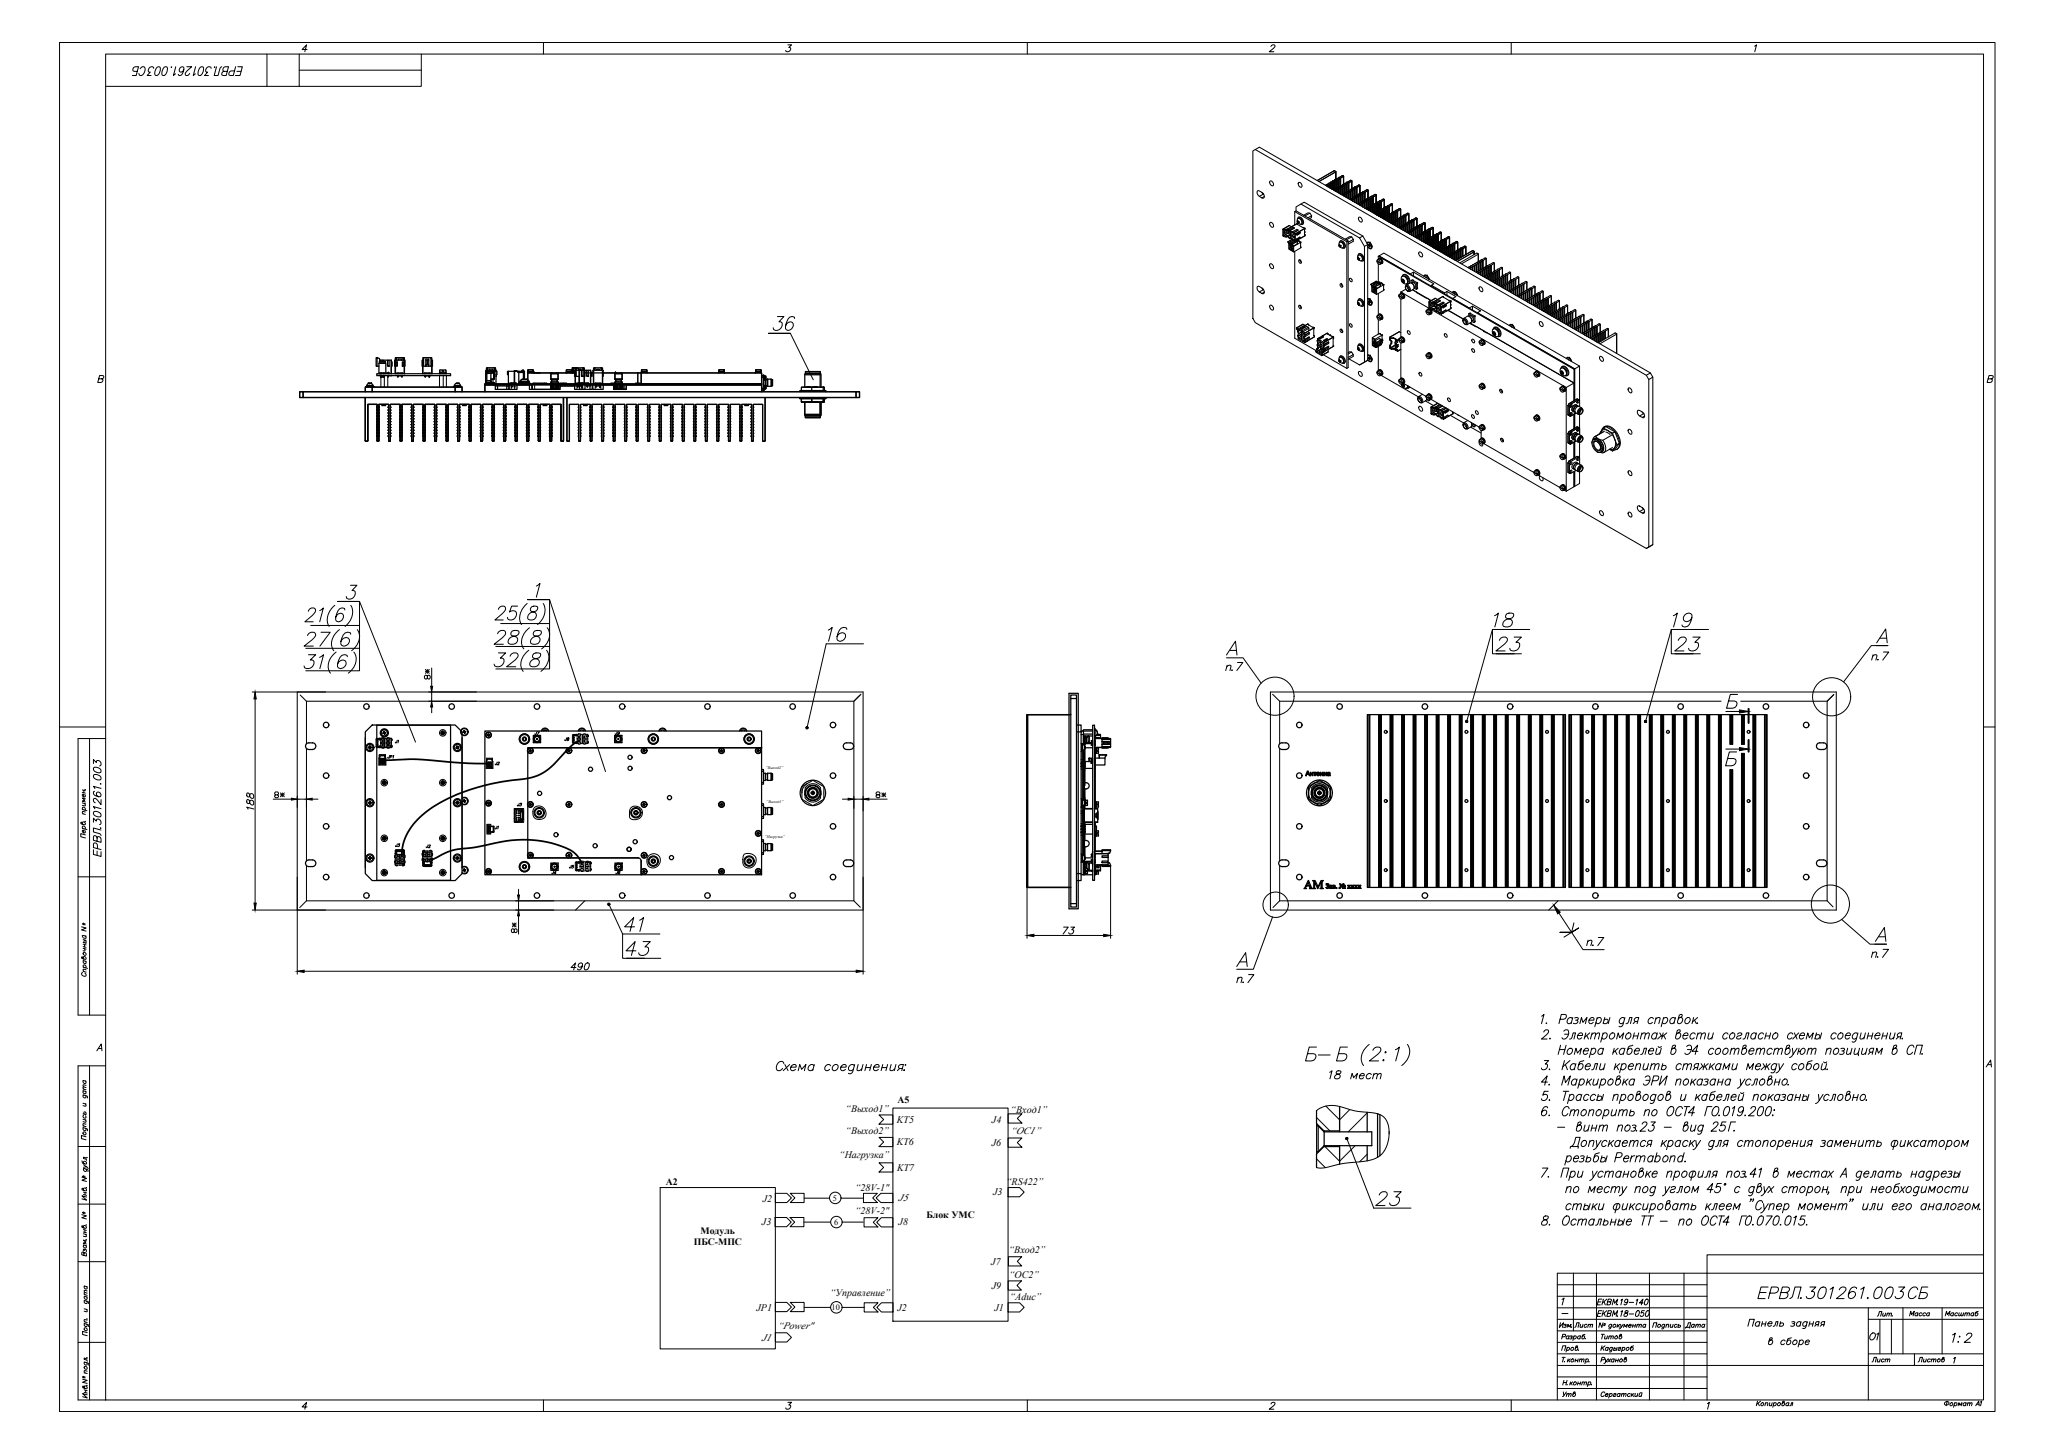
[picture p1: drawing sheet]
<svg xmlns="http://www.w3.org/2000/svg" width="594mm" height="420mm" viewBox="0 0 594 420" stroke-linecap="round" stroke-linejoin="round" font-family="sans-serif">
<defs><g id="words">
<g font-size="7.9">
<text x="180.3" y="277.6">43</text>
<text x="396.9" y="350">23</text>
</g>
<g font-size="7.5">
<text x="222.6" y="96.7">36</text>
<text x="431.4" y="182.4">18</text>
<text x="483" y="182.4">19</text>
<text x="238.8" y="186.6">16</text>
<text x="431.8" y="189.4">23</text>
<text x="483.7" y="189.4">23</text>
<text x="179.9" y="270.6">41</text>
</g>
<text font-size="7.1" x="507.6" y="376.8">ЕРВЛ.301261.003СБ</text>
<text font-size="6.2" x="563.7" y="389.5">1:2</text>
<g font-size="5.7">
<text x="540.5" y="192.3">п.7</text>
<text x="457.9" y="274.8">п.7</text>
<text x="356.7" y="285.4">п.7</text>
<text x="383.8" y="313.3">18 мест</text>
</g>
<g font-size="5.3">
<text x="353.5" y="195.1">п.7</text>
<text x="30.3" y="249.1" transform="rotate(-90 30.3 249.1)">ЕРВЛ.301261.003</text>
<text x="540.5" y="278">п.7</text>
<text x="539.7" y="388.8">О1</text>
</g>
<g font-size="4.4">
<text x="551.4" y="381.7">Масса</text>
<text x="561.6" y="381.7">Масштаб</text>
<text x="454.7" y="385.2">Лист</text>
<text x="462.1" y="388.4">Титов</text>
<text x="486.5" y="385.2">Дата</text>
<text x="540.5" y="395.1">Лист</text>
<text x="553.9" y="395.1">Листов</text>
<text x="451.2" y="405">Утв</text>
<text x="570.4" y="407.8">А1</text>
</g>
<g font-size="4">
<text x="153.8" y="213.8">J7</text>
<text x="162.6" y="215.5">J8</text>
<text x="177.1" y="213.8">J9</text>
<text x="542.2" y="381.7">Лит.</text>
</g>
<g font-size="3.5">
<text x="113.6" y="215.9">J1</text>
<text x="111.1" y="220.5">JP1</text>
<text x="142.2" y="222.2">J2</text>
<text x="148.9" y="234.2">J3</text>
<text x="113.6" y="245.9">J3</text>
<text x="142.2" y="240.9">J1</text>
<text x="122.4" y="246.2">J2</text>
<text x="158.7" y="254">J4</text>
<text x="163.7" y="252.2">J5</text>
<text x="177.1" y="254">J6</text>
<text x="462.8" y="384.5">о</text>
</g>
<g font-size="3.1">
<text x="22.9" y="268.5">о</text>
<text x="22.9" y="352.1">о</text>
<text x="22.9" y="399.7">о</text>
</g>
<g font-size="2.9">
<text x="244.6" y="321.4">“Выход1”</text>
<text x="292.3" y="321.7">“Вход1”</text>
<text x="244.6" y="328.1">“Выход2”</text>
<text x="259.4" y="324.7">KT5</text>
<text x="286.9" y="324.7">J4</text>
<text x="292.3" y="328">“ОС1”</text>
<text x="242.7" y="334.7">“Нагрузка”</text>
<text x="259.4" y="331.2">KT6</text>
<text x="286.8" y="331.4">J6</text>
<text x="259.5" y="338.5">KT7</text>
<text x="220.6" y="347.7">J2</text>
<text x="247.3" y="344.4">“28V-1&quot;</text>
<text x="259.9" y="347.4">J5</text>
<text x="287.3" y="345.7">J3</text>
<text x="291" y="342.7">“RS422”</text>
<text x="247.3" y="351">“28V-2&quot;</text>
<text x="220.4" y="354.4">J3</text>
<text x="259.9" y="354.3">J8</text>
<text x="286.7" y="365.7">J7</text>
<text x="291.7" y="362.4">“Вход2”</text>
<text x="291.9" y="369.7">“ОС2”</text>
<text x="240.1" y="374.7">“Управление”</text>
<text x="286.9" y="372.7">J9</text>
<text x="292.1" y="376">“Aduc”</text>
<text x="218.8" y="379">JP1</text>
<text x="259.6" y="379">J2</text>
<text x="287.6" y="379">J1</text>
<text x="220.3" y="387.7">J1</text>
<text x="224.9" y="384.4">“Power&quot;</text>
</g>
<g font-size="2.8">
<text x="259.6" y="319">A5</text>
<text x="192.6" y="342.7">A2</text>
<text x="268" y="352.2">Блок УМС</text>
<text x="200.7" y="360">ПБС-МПС</text>
<text x="202.6" y="356.8">Модуль</text>
</g>
<g font-size="2.6">
<text x="24.3" y="335.8">.</text>
<text x="450.8" y="381">-</text>
</g>
<g font-size="2.4">
<text x="240.9" y="347.2">5</text>
<text x="241.3" y="354.2">6</text>
<text x="240.5" y="378.9">10</text>
</g>
<g font-size="1.2">
<text x="221.5" y="222.3">“Выход2”</text>
<text x="221.6" y="232.1">“Выход1”</text>
<text x="221.2" y="242.4">“Нагрузка”</text>
</g>
</g></defs>
<!-- layer: FORMATKA -->
<g fill="none" stroke="#000" stroke-width=".29">
<path d="M17.2 12.3h559.8v395.9h-559.8zM30.6 15.6h543.1v389.2h-543.1zM40.5 19.9a.75 .75 0 0 1 1-.7 .75 .75 0 0 1 .5 1.1 1.31 1.31 0 0 1-1.7 1.4l-.1-.5M44.4 19.8a.83 .83 0 0 0-1-.5 .83 .83 0 0 0-.5 1l.1 .4 .4 .2-.8 .9h1.1M45.5 19.4h.8v1a1.48 1.48 0 0 1-1.2 1.4l-.4-.4 .1-.7zM47.5 19.4h.8l.1 1a1.48 1.48 0 0 1-1.2 1.4l-.4-.4 .1-.7zM49.5 19.4l.1-.1-.1 .2M50.8 19.3l-.6 2.5 .6-.4M54 19.3h1.4l-1.6 1.6-.2 .7 .2 .2h.5l.5-.6M56.6 19.3l-.7 2.5 .6-.4M58 19.4h.8v1a1.48 1.48 0 0 1-1.2 1.4l-.4-.4 .1-.7zM61.1 19.8a.83 .83 0 0 0-1-.5 .83 .83 0 0 0-.6 1l.1 .4 .4 .2-.8 .9h1.1"/>
<path d="M62 19.4l.1-.1v.2M62.6 19.3l-.7 2.5h1.2l.5-2 .5-.5M68.1 19.3l-.6 2.5-1.2-.1v-.7l.3-.4 1.2-.1M68.8 19.3h1.3l-.7 2.5h-1.3M77.2 15.6v9.4M86.5 15.6v9.4h-9.3M88.8 14.3h-1.4l1.3-1.3-.5 2M121.8 15.6v9.4h-35.3M157.2 12.3v3.3M227.9 13h1l-.8 .7h.3a.73 .73 0 0 1-.1 1.1 .73 .73 0 0 1-1-.2M297.1 12.3v3.3M367.6 13.4a.57 .57 0 0 1 .6-.4 .57 .57 0 0 1 .5 .5l-1.6 1.5h1.3"/>
<path d="M437.1 12.3v3.3M507.5 13.3l.6-.3-.6 2M30.6 25h46.6M39.7 20.6l-1.2-.1-.1-.4 .3-.6 .5-.2h.9l-.7 2.5h-1.1M53.2 20.1l-.2 .4a.68 .68 0 0 1-1 .2 .82 .82 0 0 1 .1-1.1 .82 .82 0 0 1 1.1 .1v.4a1.62 1.62 0 0 1-1.3 1.7l-.3-.3M64.8 20.6l-.6 .5-.1 .5 .4 .2h.9l.7-2.5-1.3 .1-.4 .7 .4 .5h1M68.5 20.6h1.2M86.5 20.3h35.3M28.5 109.6h1.2v.6l-.6 .4h-.8l.5-2 1.1 .1 .1 .5-.6 .4M575 109.6h.9l.4 .3-.4 .6-1.2 .1 .6-2 1.2 .2-.2 .6-.4 .2M17.2 210.2h13.4M25.9 213.6v79.9"/>
<path d="M30.6 213.6h-8v79.9h8M573.7 210.2h3.3M23.8 238.1a.43 .43 0 0 1 .7-.3 .43 .43 0 0 1-.1 .7l-.9-.3-.1-.4h.3l.3 .6M23.8 239.5l1.3 .4M23.8 235.3l.9 .2M23.8 234.1l1.3 .3M23.8 232.2l.9 .2M23.8 228.4l.9 .3M23.8 229.1l.9 .3M24 239.6a.4 .4 0 0 1-.1-.6 .4 .4 0 0 1 .6 0l.2 .3-.2 .4M24 234.1l-.2-.3a.45 .45 0 0 1 .7-.3 .45 .45 0 0 1 0 .8M24.2 228.5v.7"/>
<path d="M24.4 232.3l.2 .7-.8-.1M24.5 229.8l.2 .3a.42 .42 0 0 1-.7 .2 .42 .42 0 0 1 .1-.7l.1 .8M24.7 234.8l-.8-.1 .2 .6M24.7 231l-.9-.2 .7 .6-.7 .3 .9 .2M22.6 253.5h8M24.5 240.1a.4 .4 0 0 1 .1 .7 .4 .4 0 0 1-.6-.1l-.2-.5 .4-.1v.7M24.7 241.4l-1.3-.3v.8l1.3 .4M23.8 270.5v.5M24 277a.41 .41 0 0 1 .7-.3 .41 .41 0 0 1 0 .7l-1-.2-.1-.4h.3l.3 .5M24 279.7l1.4 .3M24 277.8l.9 .2M24 274.2l.9 .3"/>
<path d="M24 273l.9 .3M24 273.7l.9 .3M24 272.5l.9 .2M24 271.7l.9 .2M24 270.5l.9 .2M24.2 279.7a.39 .39 0 0 1-.1-.6 .39 .39 0 0 1 .6 .1l.2 .3-.2 .4M24.2 277.8a.43 .43 0 0 0-.2 .6 .43 .43 0 0 0 .5 .2 .43 .43 0 0 0 .3-.5l-.1-.1M24.4 274.3l.2 .6h-.6M24.4 272.6l-.1-.4a.31 .31 0 0 1 .4-.3 .31 .31 0 0 1 .2 .4l-.1 .4M24.5 273.1v.7M24.7 270.7l.1 .6-.8-.1M23.9 281.2a.61 .61 0 0 0 .1 1 .61 .61 0 0 0 .9-.4l-.3-.4"/>
<path d="M24 280.9l.9 .2M24.9 280.4l-.8-.1 .2 .7M24 316.6l1.2 .4 .1 .5M24 319l.9 .2M24 315.4l.9 .2M24 314.9l.9 .2M24 312.4l.9 .2M24.2 316.6a.44 .44 0 0 0 0 .8 .44 .44 0 0 0 .7-.3l-.2-.3M24.2 315.4a.44 .44 0 0 0 0 .8 .44 .44 0 0 0 .6-.4l-.1-.2M24.2 312.5a.43 .43 0 0 0 0 .7 .43 .43 0 0 0 .6-.4l-.1-.2M24.6 319.2l.2 .7-.8-.2M24.9 314.5l-.8-.2 .1 .7"/>
<path d="M24.9 313.9l-.8-.2 .1 .6M25.9 308.2v96.6M28 303.9l1.3-2 .2 2M28.4 303.2h1M30.6 308.2h-8v96.6h8M574.5 308.5l1.2-2 .3 2M574.9 307.9h1M22.6 331.5h8M24 326.1l1.2 .3 .1 .6M24 325.6l.9 .2M24 323.7l.9 .2M24 322.1l.9 .2"/>
<path d="M24.1 337.9l1.3 .3v.6M24.1 336.8l.9 .6-.9 .1M24.2 326.1a.44 .44 0 0 0 0 .7 .44 .44 0 0 0 .7-.2l-.2-.3M24.2 322.5a.44 .44 0 0 0-.2 .5 .44 .44 0 0 0 .5 .3 .44 .44 0 0 0 .3-.5l-.1-.2M24.3 337.9a.44 .44 0 0 0 .1 .7 .44 .44 0 0 0 .6-.3l-.2-.3M24.4 322.2v-.7a.43 .43 0 0 1 .5 .3 .43 .43 0 0 1-.1 .5M24.6 323.8l.2 .7-.8-.1M24.9 328.7l-1.3-.3v.8l1.3 .4M24.9 325.1l-.8-.2 .1 .7M25 337.4l.5 .6M22.6 348.2h8M23.7 340.4l1.3 .4-1.3 .5 1.3 .3"/>
<path d="M24.1 354.8a.42 .42 0 0 1 .7-.3 .42 .42 0 0 1-.1 .7l-.9-.2-.1-.5 .3 .1 .3 .5M24.1 360l.9 .2M24.1 356.8l.9 .2M24.1 355.6l.9 .2M24.1 356.2l.9 .3M24.1 344a.43 .43 0 0 1 .7-.4 .43 .43 0 0 1 0 .8l-1-.3-.1-.4h.3l.3 .5M24.1 344.7l.9 .2M24.1 345.4l.9 .2M24.5 355.7v.7M24.6 340.1v.4M24.6 344.8v.7M24.7 356.9l.2 .7-.8-.1"/>
<path d="M24.9 358.4v.1M24.9 354.2h.1M25 343.3l-.1 .1M25 358.8l-.9-.2 .7 .6-.7 .3 .9 .2M25 346.2l-1.3-.4 1.3 1.2-1.3-.3M22.6 364.8h8M24.3 362.5l-.1-.3-.4-.1-.1 .8 1.3 .3-.1-.8-.4-.2-.2 .3v.5M24.3 360a.43 .43 0 0 0 0 .8 .43 .43 0 0 0 .6-.5l-.1-.1M24.3 376l1.2 .4 .1 .6M24.3 378.5l.9 .2M24.3 374.8l.9 .3M24.3 374.3l.9 .3"/>
<path d="M24.3 371.8l.9 .3M24.5 361.4l.4-.1v.7M24.5 361.6l-.1-.3-.2-.1v.6M24.5 376.1a.44 .44 0 0 0 .1 .7 .44 .44 0 0 0 .6-.3l-.2-.3M24.5 374.9a.43 .43 0 0 0 .1 .8 .43 .43 0 0 0 .6-.5l-.2-.2M24.5 371.9a.43 .43 0 0 0 .1 .8 .43 .43 0 0 0 .6-.5l-.2-.2M25 378.6l.2 .4v.3l-.9-.1M25.2 373.9l-.8-.1 .2 .6M25.2 373.3l-.8-.2 .2 .7M450.4 378.2h123.3M450.4 374.8h43.3M450.4 371.5h43.3"/>
<path d="M455.1 368.2v16.6M461.7 368.2v36.6M477.1 368.2v36.6M487.1 368.2v36.6M540.4 378.2v26.6M550.4 378.2v13.3M561.7 378.2v13.3M573.7 362.9h-80v41.9M573.7 368.2h-123.3v36.6M22.6 388.2h8M24.3 382.7l1.2 .4 .1 .5M24.3 393.8l1.2 .4 .1 .6"/>
<path d="M24.3 382.2l.9 .2M24.5 382.7a.44 .44 0 0 0 .1 .8 .44 .44 0 0 0 .6-.3l-.2-.3M24.5 393.9a.44 .44 0 0 0 .1 .7 .44 .44 0 0 0 .6-.3l-.2-.3M25.2 381.4h-.1M25.2 392.5l-.1 .1M25.2 385.4l-1.3-.4v.9l1.3 .3M25.2 381.7l-.8-.1 .2 .7M25.2 393l-.9-.3v.4l.7 .1 .2 .5M450.4 388.2h43.3M450.4 394.8h123.3M450.4 398.2h43.3M450.4 391.5h43.3"/>
<path d="M450.4 384.8h43.3M450.4 381.5h43.3M451.4 382.5l-.4 1.3 1.2-1.3-.3 1.3M451.7 390.5l.3-1.3h.9l-.4 1.3M451.8 392.5h.9M451.8 386.5h.8l.2-.5-.8-.2-.3 1.4M452.2 399.8h.9M452.3 392.5l-.4 1.3M452.3 399.2l-.3 1.3M452.4 383h.6l-.1 .3h-.3M452.5 393.7l.1 .1M452.8 383.3l.1 .4-.7 .1"/>
<path d="M453.2 389.8a.4 .4 0 0 1 .7-.1 .4 .4 0 0 1-.1 .6l-.3 .2-.4-.2M453.2 399.2l-.3 1.3M453.3 389.6l-.4 1.3M453.6 393l-.3 .8M453.7 393.3l.3 .5M453.8 386.5a.43 .43 0 0 0-.8 0 .43 .43 0 0 0 .5 .6l.2-.1M453.9 386.3l-.3 .9M454.2 393l-.8 .6M454.3 399.6l-.3 .9M454.5 386.7l.1 .3-.6 .1M454.9 399.6l-.8 .6M455.2 386.5a.4 .4 0 0 1 .6-.1 .4 .4 0 0 1 0 .6l-.3 .2-.4-.2"/>
<path d="M455.3 386.3l-.4 1.3M455.6 393.4h.7M455.8 393l-.3 .8M456 389.6a.42 .42 0 0 1 .3 .7 .42 .42 0 0 1-.8-.1l.3-.9 .4-.1v.3l-.6 .3M456.5 399.6l-.3 .9M456.5 393l-.3 .8M456.5 390.4h.1M456.9 393.2l.6-.2-.1 .8M457 393l-.3 .8M457.1 386.5a.43 .43 0 0 0-.8 0 .43 .43 0 0 0 .5 .6l.2-.1M457.2 386.3l-.3 .9M457.2 399.6l-.3 .9"/>
<path d="M457.5 393.2l.7-.2-.2 .8M457.6 399.9l.7-.2-.2 .8M457.7 399.6l-.3 .9M458.3 399.9l.6-.2-.2 .8M458.4 385.8l-.6 .2-.3 .9a.41 .41 0 0 0 .6 .2 .41 .41 0 0 0 .1-.6 .41 .41 0 0 0-.6 0M458.5 387v.1M458.7 393.1a.4 .4 0 0 1 .6-.1 .4 .4 0 0 1 0 .7l-.4 .1-.3-.1M458.8 393l-.4 1.3M459.4 399.8l.3-.2a.45 .45 0 0 1 .3 .7 .45 .45 0 0 1-.7 0M459.5 399.6l-.4 1.3M459.6 393.7v.1M463.2 393.2l.7-.1 .2-.5-.7-.1-.4 1.3"/>
<path d="M463.4 389.2l-.4 1.3M463.5 389.7l.4 .8M464.2 389.2l-1.1 .9M464.3 393l.2 .8 .6-.8M464.5 393.8l-.6 .5M465.2 389.8a.44 .44 0 0 0-.6-.2 .44 .44 0 0 0-.3 .5 .44 .44 0 0 0 .6 .3l.1-.1M465.2 389.6l-.2 .9M465.2 393l.5 .8M465.9 393l-.9 .8M466.4 389.8a.44 .44 0 0 0-.8 0 .44 .44 0 0 0 .3 .7l.3-.2M466.4 389.6l-.4 1.2-.5 .1M466.8 390l.4-.1a.32 .32 0 0 1 .3 .3 .32 .32 0 0 1-.4 .3l-.4-.1"/>
<path d="M466.8 393.1a.43 .43 0 0 0-.7 .1 .43 .43 0 0 0 .4 .6l.2-.1M466.9 389.6l-.2 .9M466.9 393l-.2 .8M467.3 393.4h.7M467.4 393l-.2 .8M467.7 389.6l-.2 .9M467.9 382.9l-.2 .9M468.1 383.3l.3 .5M468.1 389.8l.7-.1-.1 .2-.7 .4 .2 .2 .5-.2M468.1 393l-.2 .8M468.5 382.9l-.8 .7M468.7 382.9l.2 .9 .6-.9"/>
<path d="M469.3 389.8a.4 .4 0 0 1 .6-.1 .4 .4 0 0 1-.1 .6l-.3 .2-.4-.2M469.3 389.6l-.3 1.3M469.6 383.8l.2-.9 .3 .7 .6-.7-.2 .9M470.1 393a.42 .42 0 0 1 .3 .6 .42 .42 0 0 1-.7 0l.2-1 .4-.1v.3l-.5 .3M471 383.3l.8-.1a.41 .41 0 0 0-.5-.2 .41 .41 0 0 0-.2 .5 .41 .41 0 0 0 .6 .1M472.2 383.4h.7M472.3 382.9l-.2 .9M472.5 389.2l-.6 .2-.3 .8a.41 .41 0 0 0 .5 .3 .41 .41 0 0 0 .2-.6 .41 .41 0 0 0-.6-.1M473 382.9l-.2 .9M473.5 383.2l.6-.2-.1 .8M473.6 382.9l-.3 .9M474.1 383.2l.6-.2-.1 .8"/>
<path d="M476 383.1a.44 .44 0 0 0-.6-.2 .44 .44 0 0 0-.2 .6 .44 .44 0 0 0 .5 .3l.1-.2M476 382.9l-.2 .9M478 383.8l.3-1.3h.9l-.3 1.3M481.5 383.1a.44 .44 0 0 0-.7 .1 .44 .44 0 0 0 .2 .6l.3-.2M481.5 382.9l-.4 1.2-.5 .1M482 383.2l.6-.2-.1 .8M482 382.9l-.2 .9M483.2 382.9l-.1 .9 .7-.2M483.9 382.9l-.2 .9M485.1 383.1a.44 .44 0 0 0-.6-.2 .44 .44 0 0 0-.2 .6 .44 .44 0 0 0 .5 .3l.1-.2M505.5 383.5l.6-2h1.3l-.6 2M508.9 382.5a.67 .67 0 0 0-1.1 0 .67 .67 0 0 0 .5 1l.5-.3"/>
<path d="M509 382.2l-.3 1.3M509.6 382.8h1.1M509.8 382.2l-.4 1.3M510.8 382.2l-.3 1.3M511.4 382.7h1.1v-.1a.64 .64 0 0 0-1-.1 .64 .64 0 0 0 .4 1l.5-.3M512.1 387.5a.51 .51 0 0 1 .5 .2 .51 .51 0 0 1 .1 .6l-.6 .5-.6-.2 .4-1.6 .6-.2v.5l-.8 .5M512.9 383.5l.4-.1 .4-1.2h.6l-.4 1.3M514.9 382.7l.6-.1a.48 .48 0 0 1 .4 .5 .48 .48 0 0 1-.6 .4l-.6-.2M515 382.2l-.3 1.3M516.3 387.8a.71 .71 0 0 0-1 0 .71 .71 0 0 0 .1 1l.7-.3M518.1 386.8l-.9 .3-.5 1.3a.64 .64 0 0 0 1.1 .1 .64 .64 0 0 0-.5-1l-.4 .3M518.2 382.3h.9l-.1 .3-.5 .1"/>
<path d="M518.7 387.8l.5-.3a.51 .51 0 0 1 .5 .2 .51 .51 0 0 1 0 .6l-.2 .2a.59 .59 0 0 1-.9 .2 .59 .59 0 0 1 .1-.9zM518.8 382.7l.3 .4-.2 .2-.3 .2-.7-.1M520.5 387.8l.5-.3a.68 .68 0 0 1 .4 1 .68 .68 0 0 1-1.1 0M520.6 387.5l-.5 2M520.8 382.5a.67 .67 0 0 0-1.1 0 .67 .67 0 0 0 .5 1l.5-.3M520.9 382.2l-.3 1.3M522.2 388.1h1.1v-.2a.63 .63 0 0 0-1 0 .63 .63 0 0 0 .4 .9l.5-.3M522.7 382.5a.67 .67 0 0 0-1.1 0 .67 .67 0 0 0 .4 1l.4-.3M522.7 382.2l-.5 1.8-.8 .1M523.3 382.8h1.1M523.5 382.2l-.4 1.3M524.5 382.2l-.3 1.3"/>
<path d="M525.4 383l-.5 .5M525.9 383l-.7-.1-.1-.3 .3-.3 .8-.1-.4 1.3M527 383l-.5 .5M527.6 383l-.8-.1-.1-.3 .5-.4h.6l-.4 1.3M540.4 391.5h33.3M540.4 381.5h33.3M543.7 381.5v10M547 381.5v10M565.1 392.8l.4-.3-.4 1.7M24.3 401.1a.42 .42 0 0 1 .7-.2 .42 .42 0 0 1 0 .7l-1-.3-.1-.4h.3l.3 .6M24.3 401.9l.9 .2M24.3 402.6l.9 .2"/>
<path d="M24.8 402v.7M25.2 403.3l-1.3-.3 1.3 1.2-1.3-.3M88.8 406.8h-1.4l1.3-1.3-.5 2M157.2 404.8v3.4M227.9 405.5h1l-.8 .8h.3a.73 .73 0 0 1-.1 1.1 .73 .73 0 0 1-1-.3M297.1 404.8v3.4M367.6 406a.57 .57 0 0 1 .6-.5 .57 .57 0 0 1 .5 .6l-1.6 1.4h1.3M437.1 404.8v3.4M450.4 401.5h43.3M460.3 400.4h.1M464.2 402.8a.62 .62 0 0 0-1.1 .1 .62 .62 0 0 0 .5 .9l.4-.3M464.3 403.3l.8-.1a.41 .41 0 0 0-.5-.2 .41 .41 0 0 0-.2 .5 .41 .41 0 0 0 .6 .1"/>
<path d="M465.6 403.1a.39 .39 0 0 1 .6-.1 .39 .39 0 0 1-.1 .6l-.2 .2-.5-.2M465.6 402.9l-.3 1.4M466.7 403.1l.3-.2 .4 .2-.7 .4-.1 .3 .7-.2M468.6 403.1a.43 .43 0 0 0-.8 .1 .43 .43 0 0 0 .5 .6l.1-.2M468.6 402.9l-.2 .9M469.1 403.2l.6-.2-.2 .8M469.1 402.9l-.2 .9M469.7 403.2l.6-.2-.1 .8M471.5 403.1a.43 .43 0 0 0-.7 .1 .43 .43 0 0 0 .4 .6l.2-.2M472 402.9l-.2 .9M472.1 403.3l.4 .5M472.6 402.9l-.8 .7"/>
<path d="M473 402.9l-.2 .9h.4l.3-.2M473.7 402.9l-.2 .9M474.2 402.9l-.2 .9 .7-.2M474.4 402.7h.5M474.9 402.9l-.2 .9M493.8 405.9l.6-.4-.5 2M508.3 405.2l-.3 1.3M508.5 405.7l.4 .8M509.2 405.2l-1.1 .9M510.6 405.9l.7-.2-.2 .8M510.7 405.6l-.3 .9M511.9 405.6l-.2 .8 .7-.2"/>
<path d="M512.6 405.6l-.2 .9M513.1 405.8l.2-.2a.45 .45 0 0 1 .4 .7 .45 .45 0 0 1-.8 0M513.1 405.6l-.4 1.3M515.8 405.6a.42 .42 0 0 1 .3 .7 .42 .42 0 0 1-.8-.1l.3-.9 .4-.1v.3l-.5 .3M517.4 405.8a.44 .44 0 0 0-.6-.2 .44 .44 0 0 0-.2 .5 .44 .44 0 0 0 .5 .3l.1-.1M517.4 405.6l-.2 .9M517.6 406.5l.3-.1 .3-.8h.4l-.3 .9M562.5 405.5a.55 .55 0 0 1 .9-.2 .55 .55 0 0 1 0 .9 .53 .53 0 0 1-.8 .1 .53 .53 0 0 1-.1-.8zM563.2 405.2l-.3 1.3M565.3 405.8l.3-.2a.45 .45 0 0 1 .3 .7 .45 .45 0 0 1-.7 0M565.4 405.6l-.4 1.3M566.3 406.5l.3-.9 .2 .7 .7-.7-.3 .9"/>
<path d="M568.6 405.8a.44 .44 0 0 0-.5-.2 .44 .44 0 0 0-.3 .5 .44 .44 0 0 0 .5 .3l.2-.1M568.7 405.6l-.3 .9"/>
<circle cx="24.5" cy="275.9" r=".45"/>
<circle cx="24.4" cy="327.8" r=".46"/>
<circle cx="24.2" cy="340.2" r=".23"/>
<circle cx="24.8" cy="395.6" r=".46"/>
<circle cx="24.8" cy="384.4" r=".46"/>
<circle cx="454.7" cy="390.1" r=".46"/>
<circle cx="454.7" cy="393.4" r=".46"/>
<circle cx="466.9" cy="383.4" r=".46"/>
<circle cx="468.8" cy="393.4" r=".46"/>
<circle cx="470.7" cy="390.1" r=".46"/>
<circle cx="479.8" cy="383.4" r=".46"/>
<circle cx="455.4" cy="400.1" r=".46"/>
<circle cx="509.7" cy="406.1" r=".46"/>
<circle cx="514.5" cy="406.1" r=".46"/>
<circle cx="564.3" cy="406.1" r=".46"/>
</g>
<!-- layer: 0 -->
<g fill="none" stroke="#000" stroke-width=".36">
<path d="M87.7 113.3h159.9v1.6h-159.9zM87.7 113.3h-1v1.6h1M105.7 114.9v12.5l.1 .2M106.2 111.5v.2M107.6 113.3v-1.4h24v1.4M107.6 111.9h-1.9v1.4M107.8 111.5v.2M109 118.7l.1-1.8h-2.7v10.5l-.2 .2M109 118.7v3.3M109.6 118.7v-1.8h2.8l-.1 1.8M109.6 118.7v3.3M112.3 118.7v3.3"/>
<path d="M112.9 118.7v-1.8h2.8v1.8M113 118.7l-.1 3.3M115.7 118.7v3.3M116.3 118.7l-.1-1.8h2.9l-.1 1.8M116.3 118.7v3.3M119 118.7v3.3M119.6 118.7v-1.8h2.8l-.1 1.8M119.6 118.7v3.3M122.4 118.7l-.1 3.3M122.9 118.7v-1.8h2.8v1.8M123 118.7l-.1 3.3M125.7 118.7v3.3"/>
<path d="M126.3 118.7l-.1-1.8h2.9l-.1 1.8M126.3 118.7v3.3M127.1 108.1v-.2h2v.2M127.3 107l-.1 .6h1.8l-.2-.6M127.3 107h.6v.4h.3v-.4h.7M127.3 107.6v.3M128.9 107.6v.3M129 118.7v3.3M129.6 117.7v.1M129.6 118.5v.2M129.6 119.4v.1M129.6 117.7v-.8h2.8l-.1 1.8"/>
<path d="M129.6 117.8v.7M129.6 118.7v.7M129.6 119.5v.7M131.6 111.9h2v1.4M132.3 118.7v3.3M132.9 117.7v.1M132.9 118.5v.2M132.9 119.4v.1M132.9 117.7v-.8h2.8v1.8M132.9 117.8v.7M132.9 118.7v.7M132.9 119.5v.7"/>
<path d="M135.7 118.7v3.3M136.3 118.7v3.3M139 119.4v.1M139 118.5v.2M139 117.7v.1M139 119.5v.7M139 118.7v.7M139 117.8v.7M139 117.7l.1-.8h-2.9l.1 1.8M139.6 118.7v3.3M140.2 111h80.1v.3h-80.1zM140.5 110.8v.2"/>
<path d="M140.5 110.8h1.6v.2M140.6 110.1h1.4l.1 .6h-1.5zM140.7 107.1h-.2v.3M140.7 110.7v.1M140.7 106.8v.6v-.3M140.7 107.1h.3M140.7 106.6v.2l.3-.2M140.7 106.6v-.3h.3v.3M140.7 106.6h.3M140.7 107.1h2.8v.3M141 106.8v.2M141 106.3h2"/>
<path d="M141.1 106.3v.8M141.6 107.1v-.4h.8v.4M141.9 110.7v.1M141.9 110.8h.5M141.9 110.7h1.2v.3M142.3 110.8v.2M142.3 119.4v.1M142.3 118.5v.2M142.3 117.7v.1M142.3 119.5v.7M142.3 118.7v.7M142.3 117.8v.7"/>
<path d="M142.3 117.7l.1-.8h-2.8v1.8M142.4 110.7v.3M142.6 110.8l.3 .1M142.6 110.7v.3M142.9 118.7v-1.8h2.8v1.8M143 118.7l-.1 3.3M143 106.3v.8M143 110.9v.1M143 107.1h.3M143 107v-.2h.3v.2M143 106.8v-.2l.3 .2M143 106.6v-.3h.3v.3"/>
<path d="M143.3 107.1v.3zM143.5 107.4h-3v3.4M143.5 107.4h.2v.9h-.2M143.5 107.4v3.6M143.5 108.3v.5M145.7 118.7v3.3M146.3 118.7l-.1-1.8h2.8v1.8M146.3 118.7v3.3M147 107.4h-.2v.9h.2M147.5 111v-.3h1.8v.3M147.9 110.7v.3M147.9 111.3v.5"/>
<path d="M148.1 111.3l-.1 .7-.1-.2h.2M148.1 110.7v.3M148.7 110.7v.3M148.7 111.8l.1 .2 .1-.2M148.7 111.3v.5M148.9 111.3v.5h-.2M148.9 110.7v.3M149 118.7v3.3M149.1 110.7v.3M149.6 118.7v-1.8h2.8l-.1 1.8M149.6 118.7v3.3M150 107.4h-3v3.6"/>
<path d="M150 110.7h3.2v.3M150 107.4v3.6M150 107.4h1.7v2.3M150.2 110.7v.3M150.4 110.7h.1M150.4 110.3l.6-.6h1.3l.7 .6M150.4 110.3v.1M150.4 110.3h2.6M150.6 110.7h.1M151 110.7h.1M152.4 118.7l-.1 3.3M152.6 107.8v2.1"/>
<path d="M152.7 106.9h1.4v.6h-1.5zM152.8 107.5v.2M152.9 118.7v-1.8h2.8v1.8M152.9 118.7v3.3M153 110.3v.1M154 107.5v.2M154.1 111v-.2h4.1v.2M154.2 107.8v-.1h-1.6v.1h13.6M154.5 110.8v.2M155.7 118.7v3.3M156.3 118.7l-.1-1.8h2.9l-.1 1.8M156.3 118.7v3.3"/>
<path d="M157.5 110.8v.2M159 118.7v3.3M159.3 111v-.6h2.1v.6M159.3 111.3v1h.2M159.3 108v1.6M159.3 109.6l.2 .2M159.3 109.6h2.1M159.3 108h2.1M159.5 111.3v1M159.5 111.3v1h.3v-1M159.5 107.8l-.2 .2M159.5 109.8v.6"/>
<path d="M159.5 111h1.7M159.5 109.8h1.7M159.6 118.7l-.1-1.8h2.8v10.5l.1 .2M159.6 118.7v3.3M159.8 110.9v.1M160.2 111.3v1h.4v-1M160.2 110.9v.1M160.6 110.9v.1M161 111.3v1h.2M161 110.9v.1M161.2 107.8l.2 .2M161.2 109.8v.6"/>
<path d="M161.2 111.3v1M161.2 112.3h.1M161.3 111.3v1h.1v-1M161.4 108v1.6M161.4 109.6l-.2 .2M161.8 111v-.2h2.1v.2M162 111.3v.3M162.9 110.8v.2M163 114.9v12.5l-.2 .2M163.9 107.5v.2M164 114.9v12.5l.1 .2M165.2 107.5v.2"/>
<path d="M165.3 107.2v-.3h-1.5v.6h1.5M165.3 107.1h.2M165.3 107.2h.1M165.3 107.2v.5M165.5 107.1v.7l-.1-.1h-1.7v.1M165.7 106.4h-.2v1.4M165.7 106.4h.7M165.7 106.4v1.4M166.2 111.6v1h3v-1.3h2.3v1.3h3v-1.3h3v1.3h3.6v-1.3h39.2v2M166.2 111.6h-4.2v1h-8v-1.3h-4.5v1.3h-2.3v-1.3h-7v2M166.2 111.3v.3M166.4 106.6v.2l.3-.2"/>
<path d="M166.4 106.6v-.2h.4l-.1 .2M166.4 106.6h.3M166.4 106.8v.2M166.4 111v-3.9h2.6v3.9M166.4 107.1v3.9M166.7 107.1h-.5v1.7h.2M166.7 106.8v.2M166.8 110.9v.1M166.8 107.1v-.7h1.8v.7M166.8 110.8v.1M166.8 110.8l1.8 .1-.2-.1M167 111.3v.3h.2v-.3"/>
<path d="M167 111.6h.2M167 111.7h.2v.3zM167 110.8v.2M167.2 110.8v.2M167.3 107.1v-.4h.8v.4M167.3 118.7l.1-1.8h-2.7v10.5M167.3 118.7v3.3M167.5 111.3v.3h.4v-.3M167.5 110.8v.2M167.8 106.7v.4M167.9 118.7v-1.8h2.8l-.1 1.8M167.9 118.7v3.3"/>
<path d="M167.9 110.8v.2M168.2 111.7h.2zM168.2 111.5h.2l-.1 .5zM168.2 111.5v-.2h.2v.2M168.2 110.8v.2M168.2 111.3h.1M168.4 110.8v.2M168.4 111.3h.1M168.6 110.9v.1M168.7 107.1h.3v3.9M168.7 107v-.2h.3v.2M168.7 106.8v-.2l.3 .2"/>
<path d="M168.7 106.6l-.1-.2h.4v.2M169 107.1h.2v1.7h-.2M169 110.8h1.2v.2M169.2 107.8h2.3M170.7 118.7l-.1 3.3M171.3 118.7l-.1-1.8h2.8v1.8M171.3 118.7v3.3M171.7 107v-.2h.3v.2M171.7 106.8v-.2l.3 .2M171.7 106.6v-.2h.4l-.1 .2M171.7 111v-3.9h2.5v3.9M171.7 107.1l-.1 3.9"/>
<path d="M172 107.1h-.5v1.7h.1M172 110.9h1.9M172 110.9v.1M172.1 107.1v-.7h1.8v.7M172.3 111.3v.3h.2v-.3M172.3 111.6h.2M172.3 111.7h.2l-.1 .3zM172.3 110.8v.2M172.5 110.8v.2M172.6 107.1v-.4h.7v.4M172.7 111.3v.3h.5v-.3M172.7 110.8v.2"/>
<path d="M173.2 110.8v.2M173.5 111.7h.2l-.1 .3zM173.5 111.5l.2 .2zM173.5 111.5v-.2h.2v.2M173.5 110.8v.2M173.5 111.3h.1M173.7 110.8v.2M173.7 111.3h.1M173.9 110.9v.1M173.9 107.1h.4v3.9M173.9 107v-.2h.4v.2M173.9 106.8v-.2l.4 .2"/>
<path d="M173.9 106.6v-.2h.4v.2M174 118.7v3.3M174.3 107.1h.2v1.7h-.2M174.5 107.8h11v-.1h1.6v.1M174.6 117.7v.1M174.6 118.5v.2M174.6 119.4v.1M174.6 117.7v-.8h2.8l-.1 1.8M174.6 117.8v.7M174.6 118.7v.7M174.6 119.5v.7M177.3 118.7v3.3"/>
<path d="M177.9 111.3v1h.1v-1M177.9 111v-.6h2.1v.6M177.9 110.8h-1.2v.2M177.9 109.6l.2 .2M177.9 108v1.6M177.9 109.6h2M177.9 108h2M177.9 118.7v-1.8h2.8v1.8M177.9 118.7v3.3M178 112.3h.1M178.1 111.3v1h.2v-1M178.1 107.8l-.2 .2"/>
<path d="M178.1 109.8v.6M178.1 111h1.6M178.1 109.8h1.6M178.3 110.9v.1M178.7 111.3v1h.4v-1M178.7 110.9v.1M179.1 110.9v.1M179.5 111.3v1h.2M179.5 110.9v.1M179.7 107.8l.2 .2v1.6M179.7 109.8v.6M179.7 111.3v1"/>
<path d="M179.7 112.3h.1M179.8 111.3v1h.2v-1M179.9 109.6l-.2 .2M180.7 118.7v3.3M181.3 118.7v3.3M183.8 111v-.2h1.4v.2M184 119.4v.1M184 118.5v.2M184 117.7v.1M184 119.5v.7M184 118.7v.7M184 117.8v.7"/>
<path d="M184 117.7v-.8h-2.8l.1 1.8M184.6 118.7v3.3M185.5 107.8h34.8v3.2h-34.8zM185.6 106.9h1.4v.6h-1.5zM185.7 107.5v.2M185.9 111h.1M186.7 111h.1M186.9 107.5v.2M187.2 111h.1M187.3 119.4v.1M187.3 118.5v.2M187.3 117.7v.1"/>
<path d="M187.3 119.5v.7M187.3 118.7v.7M187.3 117.8v.7M187.3 117.7l.1-.8h-2.9l.1 1.8M187.9 118.7v-1.8h2.8v1.8M187.9 118.7v3.3M190.7 118.7v3.3M191.2 118.7v-1.8h2.8v1.8M191.3 118.7l-.1 3.3M194 118.7v3.3M194.6 118.7l-.1-1.8h2.9l-.1 1.8M194.6 118.7v3.3"/>
<path d="M197.3 118.7v3.3M197.9 118.7v-1.8h2.8l-.1 1.8M197.9 118.7v3.3M200.7 118.7l-.1 3.3M201.3 118.7l-.1-1.8h2.8v1.8M201.3 118.7v3.3M204 118.7v3.3M204.6 118.7l-.1-1.8h2.9l-.1 1.8M204.6 118.7v3.3M207 111h.1M207.3 118.7v3.3M207.8 111h.1"/>
<path d="M207.8 107.8v-.1h1.7v.1M207.9 118.7v-1.8h2.8l-.1 1.8M207.9 118.7v3.3M208 106.9h1.4v.6h-1.5zM208.1 107.5v.2M208.3 111h.1M209.1 111h.1M209.3 107.5v.2M209.5 111h.1M210.3 111h.1M210.6 118.7v3.3M211.2 118.7v-1.8h2.8v1.8"/>
<path d="M211.3 118.7l-.1 3.3M214 118.7v3.3M214.6 117.7v.1M214.6 118.5v.2M214.6 119.4v.1M214.6 117.7l-.1-.8h2.9l-.1 1.8M214.6 117.8v.7M214.6 118.7v.7M214.6 119.5v.7M217.3 118.7v3.3M217.6 111h.1M217.9 118.7v-1.8h2.7v10.5l.1 .2"/>
<path d="M217.9 118.7v3.3M218.5 111h.1M218.5 107.8v-.1h1.6v.1M218.6 106.9h1.5v.6h-1.5zM218.7 107.5v.2M218.9 111h.1M219.7 111h.1M220 107.5v.2M220.3 112.3h.5v.5h-.5M220.3 109.1h.5v3.2M220.3 108.6h.5v.5M220.3 111h.1"/>
<path d="M220.8 109.6h.6v2.1h-.6M221.3 114.9v12.5l-.2 .2M221.4 109.8h.5M221.4 111.6h.5M221.9 111.6l.1 .1M221.9 109.8v1.8M222 109.6v2.1M222 109.6h1M222 109.6l-.1 .2M223 109.6l.1 .2M223 109.6v2.1M223.1 111.6l-1.1 .1"/>
<path d="M223.1 109.8v1.8M223.1 109.8h.3v1.8h-.3M231.4 113.3v-.4h7.4v.4M231.4 114.9v.4h7.4v-.4M231.8 115.3v.9l1.5 .1-1.5-.1M231.8 112l1.5-.1-1.5 .1v.9M232.8 119.8h4.4l.1 .4h-4.4zM232.8 108.4v3.5M232.8 116.3v3.5M232.9 108h4.4l-.1 .4h-4.4zM233 107.6v.4M233 107.6h4.3"/>
<path d="M233.3 116.3h3.1zM233.3 111.9h3.1zM234.8 112v.9M234.8 115.3v.9M236.4 111.9l1.7 .1v.9M236.4 111.9h1.9l-.2 .1M237.2 108.4v3.5M237.2 116.3v3.5M237.3 107.6v.4M237.3 108l.2 3.9M237.5 116.3l-.2 3.9M238.1 115.3v.9l-1.7 .1"/>
<path d="M238.1 116.2l.2 .1h-1.9M238.3 111.9l.1 .1v.9M238.4 115.3v.9l-.1 .1M247.6 113.3h1v1.6h-1M105.8 127.6h.4M109 125.4l-.1 .7 .3 1.5M109 123.7v1.6M109 122v1.7M109.2 127.6h.2M109.6 122v1.7M109.6 123.7v1.6M109.6 125.4v2l-.2 .2"/>
<path d="M112.3 125.4v.7l.3 1.5M112.3 123.7v1.6M112.3 122v1.7M112.6 127.6h.1M113 122l-.1 1.7M113 123.7l-.1 1.6M113 125.4l-.3 2.2M115.7 125.4l-.1 .7 .3 1.5M115.7 123.7v1.6M115.7 122v1.7M115.9 127.6h.2M116.2 127.4l-.1 .2"/>
<path d="M116.3 122v1.7M116.3 123.7v1.6M116.3 125.4l-.1 2M119 125.4l-.1 .7 .3 1.5M119 123.7v1.6M119 122v1.7M119.2 127.6h.2M119.5 127.4l-.1 .2M119.6 122v1.7M119.6 123.7v1.6M119.6 125.4v2M122.4 125.4l-.1 .7 .3 1.5"/>
<path d="M122.4 123.7l-.1 1.6M122.4 122l-.1 1.7M122.6 127.6h.1M123 122l-.1 1.7M123 123.7l-.1 1.6M123 125.4l-.1 2-.2 .2M125.7 125.4l-.1 .7 .3 1.5M125.7 123.7v1.6M125.7 122v1.7M125.9 127.6h.2M126.2 127.4l-.1 .2M126.3 122v1.7"/>
<path d="M126.3 123.7v1.6M126.3 125.4l-.1 2M129 125.4l-.1 .7 .3 1.5M129 123.7v1.6M129 122v1.7M129.2 127.6h.2M129.6 120.2v.1M129.6 121v.2M129.6 121.8v.2M129.6 122.7v.1M129.6 123.5v.2M129.6 124.3v.2"/>
<path d="M129.6 125.2v.1M129.6 126v.2M129.6 120.3v.7M129.6 121.2v.6M129.6 122v.7M129.6 122.9v.6M129.6 123.7v.6M129.6 124.5v.7M129.6 125.4v.6M129.6 126.2v1.2l-.2 .2M132.3 125.4v.7l.2 1.5M132.3 123.7v1.6"/>
<path d="M132.3 122v1.7M132.6 127.6h.1M132.9 120.2v.1M132.9 121v.2M132.9 121.8v.2M132.9 122.7v.1M132.9 123.5v.2M132.9 124.3v.2M132.9 125.2v.1M132.9 126v.2M132.9 120.3v.7M132.9 121.2v.6"/>
<path d="M132.9 122v.7M132.9 122.9v.6M132.9 123.7v.6M132.9 124.5v.7M132.9 125.4v.6M132.9 126.2v1.2l-.2 .2M135.7 125.4l-.1 .7 .3 1.5M135.7 123.7v1.6M135.7 122v1.7M135.9 127.6h.2M136.3 122v1.7M136.3 123.7v1.6"/>
<path d="M136.3 125.4l-.2 2.2M139 126v.2M139 125.2v.1M139 124.3v.2M139 123.5v.2M139 122.7v.1M139 121.8v.2M139 121v.2M139 120.2v.1M139 126.2l.2 1.4M139 125.4v.6M139 124.5v.7"/>
<path d="M139 123.7v.6M139 122.9v.6M139 122v.7M139 121.2v.6M139 120.3v.7M139.2 127.6h.2M139.6 122v1.7M139.6 123.7v1.6M139.6 125.4v2l-.2 .2M142.3 126v.2M142.3 125.2v.1M142.3 124.3v.2"/>
<path d="M142.3 123.5v.2M142.3 122.7v.1M142.3 121.8v.2M142.3 121v.2M142.3 120.2v.1M142.3 126.2l.3 1.4M142.3 125.4v.6M142.3 124.5v.7M142.3 123.7v.6M142.3 122.9v.6M142.3 122v.7M142.3 121.2v.6"/>
<path d="M142.3 120.3v.7M142.6 127.6h.1M143 122l-.1 1.7M143 123.7l-.1 1.6M143 125.4l-.1 2-.2 .2M145.7 125.4l-.1 .7 .3 1.5M145.7 123.7v1.6M145.7 122v1.7M145.9 127.6h.2M146.3 122v1.7M146.3 123.7v1.6M146.3 125.4l-.1 2-.1 .2"/>
<path d="M149 125.4l-.1 .7 .3 1.5M149 123.7v1.6M149 122v1.7M149.2 127.6h.2M149.6 122v1.7M149.6 123.7v1.6M149.6 125.4v2l-.2 .2M152.4 125.4l-.1 .7 .3 1.5M152.4 123.7l-.1 1.6M152.4 122l-.1 1.7M152.6 127.6h.1M152.9 127.4l-.2 .2"/>
<path d="M152.9 122v1.7M152.9 123.7v1.6M152.9 125.4v2M155.7 125.4l-.1 .7 .3 1.5M155.7 123.7v1.6M155.7 122v1.7M155.9 127.6h.2M156.2 127.4l-.2 .2M156.3 122v1.7M156.3 123.7v1.6M156.3 125.4l-.1 2M159 125.4l-.1 .7 .3 1.5"/>
<path d="M159 123.7v1.6M159 122v1.7M159.2 127.6h.2M159.5 127.4l-.1 .2M159.6 122v1.7M159.6 123.7v1.6M159.6 125.4l-.1 2M162.4 127.6h.4M164.1 127.6h.4M164.7 127.4l-.2 .2M167.3 125.4v.7l.2 1.5M167.3 123.7v1.6"/>
<path d="M167.3 122v1.7M167.5 127.6h.2M167.9 122v1.7M167.9 123.7v1.6M167.9 125.4v2l-.2 .2M170.7 125.4l-.1 .7 .3 1.5M170.7 123.7l-.1 1.6M170.7 122l-.1 1.7M170.9 127.6h.1M171.3 122v1.7M171.3 123.7v1.6M171.3 125.4l-.1 2-.2 .2"/>
<path d="M174 125.4l-.1 .7 .3 1.5M174 123.7v1.6M174 122v1.7M174.2 127.6h.2M174.6 120.2v.1M174.6 121v.2M174.6 121.8v.2M174.6 122.7v.1M174.6 123.5v.2M174.6 124.3v.2M174.6 125.2v.1M174.6 126v.2"/>
<path d="M174.6 120.3v.7M174.6 121.2v.6M174.6 122v.7M174.6 122.9v.6M174.6 123.7v.6M174.6 124.5v.7M174.6 125.4v.6M174.6 126.2v1.2l-.2 .2M177.3 125.4l-.1 .7 .3 1.5M177.3 123.7v1.6M177.3 122v1.7M177.5 127.6h.2"/>
<path d="M177.9 122v1.7M177.9 123.7v1.6M177.9 125.4v2l-.2 .2M180.7 125.4l-.1 .7 .3 1.5M180.7 123.7v1.6M180.7 122v1.7M180.9 127.6h.2M181.3 122v1.7M181.3 123.7v1.6M181.3 125.4l-.1 2-.2 .2M184 126v.2M184 125.2v.1"/>
<path d="M184 124.3v.2M184 123.5v.2M184 122.7v.1M184 121.8v.2M184 121v.2M184 120.2v.1M184 126.2l.2 1.4M184 125.4v.6M184 124.5v.7M184 123.7v.6M184 122.9v.6M184 122v.7"/>
<path d="M184 121.2v.6M184 120.3v.7M184.2 127.6h.2M184.6 122v1.7M184.6 123.7v1.6M184.6 125.4l-.1 2-.1 .2M187.3 126v.2M187.3 125.2v.1M187.3 124.3v.2M187.3 123.5v.2M187.3 122.7v.1M187.3 121.8v.2"/>
<path d="M187.3 121v.2M187.3 120.2v.1M187.3 126.2l.2 1.4M187.3 125.4v.6M187.3 124.5v.7M187.3 123.7v.6M187.3 122.9v.6M187.3 122v.7M187.3 121.2v.6M187.3 120.3v.7M187.6 127.6h.1M187.9 122v1.7"/>
<path d="M187.9 123.7v1.6M187.9 125.4l-.2 2.2M190.7 125.4l-.1 .7 .3 1.5M190.7 123.7v1.6M190.7 122v1.7M190.9 127.6h.1M191.3 122l-.1 1.7M191.3 123.7l-.1 1.6M191.3 125.4l-.1 2-.2 .2M194 125.4l-.1 .7 .3 1.5M194 123.7v1.6M194 122v1.7"/>
<path d="M194.2 127.6h.2M194.6 122v1.7M194.6 123.7v1.6M194.6 125.4l-.1 2-.1 .2M197.3 125.4l-.1 .7 .3 1.5M197.3 123.7v1.6M197.3 122v1.7M197.5 127.6h.2M197.9 127.4l-.2 .2M197.9 122v1.7M197.9 123.7v1.6M197.9 125.4v2"/>
<path d="M200.7 125.4l-.1 .7 .3 1.5M200.7 123.7l-.1 1.6M200.7 122l-.1 1.7M200.9 127.6h.1M201.2 127.4l-.2 .2M201.3 122v1.7M201.3 123.7v1.6M201.3 125.4l-.1 2M204 125.4l-.1 .7 .3 1.5M204 123.7v1.6M204 122v1.7M204.2 127.6h.2"/>
<path d="M204.6 122v1.7M204.6 123.7v1.6M204.6 125.4l-.1 2-.1 .2M207.3 125.4l-.1 .7 .3 1.5M207.3 123.7v1.6M207.3 122v1.7M207.5 127.6h.2M207.9 122v1.7M207.9 123.7v1.6M207.9 125.4v2l-.2 .2M210.6 125.4v.7l.3 1.5M210.6 123.7v1.6"/>
<path d="M210.6 122v1.7M210.9 127.6h.1M211.3 122l-.1 1.7M211.3 123.7l-.1 1.6M211.3 125.4l-.3 2.2M214 125.4l-.1 .7 .3 1.5M214 123.7v1.6M214 122v1.7M214.2 127.6h.2M214.6 120.2v.1M214.6 121v.2M214.6 121.8v.2"/>
<path d="M214.6 122.7v.1M214.6 123.5v.2M214.6 124.3v.2M214.6 125.2v.1M214.6 126v.2M214.6 120.3v.7M214.6 121.2v.6M214.6 122v.7M214.6 122.9v.6M214.6 123.7v.6M214.6 124.5v.7M214.6 125.4v.6"/>
<path d="M214.6 126.2l-.1 1.2-.1 .2M217.3 125.4l-.1 .7 .3 1.5M217.3 123.7v1.6M217.3 122v1.7M217.5 127.6h.2M217.9 122v1.7M217.9 123.7v1.6M217.9 125.4v2l-.2 .2M220.7 127.6h.4M233 120.7h4.3M233 120.2v.5M237.3 120.2v.5"/>
<path d="M89.3 214.8a.96 .96 0 0 0-.9 1 .96 .96 0 0 0 .9 .9M89.3 214.8h1.1a.96 .96 0 0 1 .9 1 .96 .96 0 0 1-.9 .9h-1.1M105.7 213.3v37.7M133.6 213.3v37.7M152.6 216.7v-.5h67.7v36.8h-34.9l.1-3.9a1.01 1.01 0 0 0-1.1-1.1M152.6 217.4v14.9M152.7 216.2h67.6v-4.8h-80.1v41.6h45.2v-4.2M167.2 211.4a1.09 1.09 0 0 1 1.1-.9 1.09 1.09 0 0 1 1.1 .9M167.8 211.4l.5-.3 .5 .3M190.6 211.4a1.09 1.09 0 0 1 1-.9 1.09 1.09 0 0 1 1.1 .9M191.1 211.4l.5-.3 .5 .3M213.9 211.4a1.09 1.09 0 0 1 1.1-.9 1.09 1.09 0 0 1 1 .9"/>
<path d="M214.5 211.4l.5-.3 .4 .3M244.9 214.8a.96 .96 0 0 0-1 1 .96 .96 0 0 0 1 .9M244.9 214.8h1a.96 .96 0 0 1 1 1 .96 .96 0 0 1-1 .9h-1M297 206.6h.2v50h-.2zM297.2 206.6h12M309.2 200.5h2.7v62.3h-2.7zM370.1 215.1l.3-.2a1.99 1.99 0 0 1 2.3 .5 .96 .96 0 0 1-.8 1.3h-1.1a.96 .96 0 0 1-.9-.6 .96 .96 0 0 1 .2-1zM395.6 206.6h-.1v50h.1M395.6 206.6h.4v50h-.4M395.6 206.6v50M396 206.6h.2v50h-.2M396.2 206.6h2.7v50h-2.7"/>
<path d="M398.8 206.6v50M399 206.6h-.1v50h.1M399 206.6h.2v50h-.2M399 206.6v50M399.2 206.6h.2v50h-.2M399.4 206.6h.1M399.5 206.6v50M399.5 206.6h2.7M402.1 206.6v50M402.2 206.6v50M402.4 206.6h-.2v50h.2M402.4 206.6h.1v50h-.1"/>
<path d="M402.4 206.6v50M402.5 206.6h.2v50h-.2M402.7 206.6h2.7M402.8 206.6v50zM405.4 206.6v50M405.5 206.6h.1M405.7 206.6h-.2v50h.2M405.7 206.6h.2v50h-.2M405.7 206.6v50M405.9 206.6h.2v50h-.2M406.1 206.6h.1M406.2 206.6v50"/>
<path d="M406.2 206.6h2.5M408.7 206.6v50M408.8 206.6h.1M409 206.6h-.1v50h.1M409 206.6h.2M409 206.6v50M409.4 206.6h-.2v50h.2M409.4 206.6v50M409.4 206.6h2.8M409.5 206.6v50M412.1 206.6l.1 50zM412.4 206.6h-.2v50h.2"/>
<path d="M412.4 206.6h.2M412.4 206.6v50M412.7 206.6h-.1v50h.1M412.7 206.6v50M412.8 206.6h2.6M412.8 206.6v50M415.4 206.6v50M415.5 206.6h.1M415.7 206.6h-.2v50h.2M415.7 206.6h.2v50h-.2M415.7 206.6v50M415.9 206.6h.1v50h-.1"/>
<path d="M416 206.6h.1M416.2 206.6v50M416.2 206.6h2.6M418.7 206.6v50M418.9 206.6v50M419.1 206.6h-.2v50h.2M419.1 206.6h.1v50h-.1M419.1 206.6v50M419.2 206.6h.2v50h-.2M419.4 206.6v50M419.4 206.6h2.8M419.5 206.6v50"/>
<path d="M422.1 206.6v50M422.2 206.6v50M422.4 206.6h-.2v50h.2M422.5 206.6h-.1v50h.1M422.5 206.6h.2v50h-.2M422.5 206.6v50M422.7 206.6v50M422.8 206.6h2.6M422.8 206.6v50M425.4 206.6v50M425.5 206.6h.1M425.7 206.6h-.2v50h.2"/>
<path d="M425.7 206.6h.2v50h-.2M425.7 206.6v50M425.9 206.6h.1v50h-.1M426 206.6h.1M426.2 206.6v50M426.2 206.6h2.5M428.7 206.6v50M428.8 206.6h.1M429 206.6h-.1v50h.1M429 206.6h.2v50h-.2M429 206.6v50M429.2 206.6h.2v50h-.2"/>
<path d="M429.4 206.6h.1M429.5 206.6v50M429.5 206.6h2.6M432.1 206.6v50M432.2 206.6h.1M432.4 206.6h-.2v50h.2M432.5 206.6h-.1v50h.1M432.5 206.6h.2v50h-.2M432.5 206.6v50M432.7 206.6h.1M432.8 206.6v50M432.8 206.6h2.6"/>
<path d="M435.4 206.6v50M435.5 206.6h.1M435.7 206.6h-.2v50h.2M435.7 206.6h.2v50h-.2M435.7 206.6v50M435.9 206.6h.1v50h-.1M436 206.6v50M436.1 206.6h2.6M436.2 206.6v50M438.7 206.6v50M438.8 206.6h.1M439 206.6h-.1v50h.1"/>
<path d="M439 206.6h.2v50h-.2M439 206.6v50M439.2 206.6h.2v50h-.2M439.4 206.6v50M439.4 206.6h2.7M439.5 206.6v50M442.1 206.6v50M442.1 206.6h.1M442.4 206.6h-.2v50h.2M442.5 206.6h-.1v50h.1M442.5 206.6h.2v50h-.2M442.5 206.6v50"/>
<path d="M442.7 206.6v50M442.8 206.6h2.6M442.8 206.6v50M445.4 206.6v50M445.5 206.6h.1M445.7 206.6h-.2v50h.2M445.7 206.6h.2M445.7 206.6v50M446 206.6h-.1v50h.1M446 206.6h.1M446 206.6v50M446.2 206.6v50"/>
<path d="M446.2 206.6h2.6M448.7 206.6v50M448.9 206.6v50M449 206.6h-.1v50h.1M449 206.6h.2v50h-.2M449 206.6v50M449.2 206.6h.2v50h-.2M449.4 206.6h.1M449.5 206.6v50M449.5 206.6h2.6M452.2 206.6h-.1v50h.1M452.6 206.6h-.4v50h.4"/>
<path d="M452.6 206.6h.2v50h-.2M452.6 206.6v50M454 206.6h-.2v50h.2M454 206.6h.3v50h-.3M454 206.6v50M454.3 206.6h.2v50h-.2M454.5 206.6h2.6M457.1 206.6v50M457.2 206.6h.1M457.4 206.6h-.2v50h.2M457.4 206.6h.1v50h-.1M457.4 206.6v50"/>
<path d="M457.5 206.6h.2v50h-.2M457.7 206.6h.1M457.8 206.6v50M457.8 206.6h2.6M460.4 206.6v50M460.5 206.6h.1M460.7 206.6h-.2v50h.2M460.7 206.6h.2v50h-.2M460.7 206.6v50M460.9 206.6h.1v50h-.1M461.2 206.6v50M463.7 206.6h-2.7v50h2.7"/>
<path d="M463.7 206.6v50M463.8 206.6h.1M464 206.6h-.1v50h.1M464 206.6h.2v50h-.2M464 206.6v50M464.2 206.6h.1v50h-.1M464.3 206.6h.1M464.5 206.6v50M464.5 206.6h2.6M467.1 206.6v50M467.1 206.6h.1M467.4 206.6h-.2v50h.2"/>
<path d="M467.4 206.6h.1M467.4 206.6v50M467.7 206.6h-.2v50h.2M467.7 206.6v50M467.7 206.6h2.7M467.8 206.6v50M470.4 206.6v50M470.5 206.6h.1M470.7 206.6h-.2v50h.2M470.7 206.6h.1v50h-.1M470.7 206.6v50M470.8 206.6h.2v50h-.2"/>
<path d="M471 206.6h.1M471.2 206.6v50M471.2 206.6h2.5M473.7 206.6v50M473.8 206.6h.1M474 206.6h-.1v50h.1M474 206.6h.2v50h-.2M474 206.6v50M474.2 206.6h.2v50h-.2M474.4 206.6h.1M474.5 206.6v50M474.5 206.6h2.5"/>
<path d="M477 206.6v50M477.1 206.6h.1M477.3 206.6h-.1v50h.1M477.5 206.6h-.2v50h.2M477.5 206.6h.2v50h-.2M477.5 206.6v50M477.7 206.6v50M477.7 206.6h2.7M477.8 206.6v50M480.4 206.6v50M480.5 206.6h.1M480.7 206.6h-.2v50h.2"/>
<path d="M480.9 206.6h-.2v50h.2M480.9 206.6h.1v50h-.1M480.9 206.6v50M481.2 206.6v50M483.7 206.6h-2.7v50h2.7M483.7 206.6v50M483.8 206.6h.1M484 206.6h-.2v50h.2M484.2 206.6h-.2v50h.2M484.2 206.6h.1v50h-.1M484.2 206.6v50M484.3 206.6h.1"/>
<path d="M484.5 206.6v50M484.5 206.6h2.7M487.1 206.6v50zM487.4 206.6h-.2v50h.2M487.4 206.6h.1v50h-.1M487.4 206.6v50M487.5 206.6h.2v50h-.2M487.7 206.6v50M487.7 206.6h2.7M487.8 206.6v50M490.4 206.6v50M490.5 206.6h.1"/>
<path d="M490.7 206.6h-.2v50h.2M490.7 206.6h.1v50h-.1M490.7 206.6v50M490.8 206.6h.2v50h-.2M491.1 206.6v50M493.7 206.6h-2.7v50h2.7M493.7 206.6v50M493.8 206.6h.1M494 206.6h-.1v50h.1M494.2 206.6h-.2v50h.2M494.2 206.6h.1v50h-.1M494.2 206.6v50"/>
<path d="M494.3 206.6v50M494.4 206.6h2.6M494.5 206.6v50M497 206.6v50M497.1 206.6h.1M497.3 206.6v50M497.5 206.6h-.3v50h.3M497.7 206.6h-.2v50h.2M497.7 206.6v50M497.7 206.6h9.3M497.8 206.6v50M500.4 206.6v8.6"/>
<path d="M500.5 206.6v8.6M500.7 206.6v8.6M500.8 206.6v8.6M501 206.6v8.6M501.1 206.6v8.6M503.7 206.6v8.6M503.7 217.9v38.7M503.8 206.6v8.6M503.8 217.9v38.7M504 206.6v8.6M504 217.9v38.7M504.2 206.6v8.6"/>
<path d="M504.2 217.9v38.7M504.4 206.6v8.6M504.4 217.9v38.7M504.5 206.6v8.6M504.5 217.9v38.7M507 206.6v50M507.1 206.6h.1M507.3 206.6h-.1v50h.1M507.3 206.6h.2M507.3 206.6v50M507.7 206.6h-.2v50h.2M507.7 206.6v50"/>
<path d="M507.7 206.6h2.7M507.8 206.6v50M510.5 206.6h-.1v50h.1M510.5 206.6h.4v50h-.4M510.5 206.6v50M510.9 206.6h.2v50h-.2M525.7 215.1a1.97 1.97 0 0 1 2.6 .3 .98 .98 0 0 1-.9 1.3h-1.1a.96 .96 0 0 1-.9-.6 .96 .96 0 0 1 .3-1zM133.6 230.8a1.09 1.09 0 0 1 1.5 .1 1.09 1.09 0 0 1 0 1.5 1.09 1.09 0 0 1-1.5 .1M140.5 232.4a.75 .75 0 0 0 .8 .6 .75 .75 0 0 0 .7-.6M140.5 232.1a.75 .75 0 0 1 .8-.6 .75 .75 0 0 1 .7 .6M140.5 232.1v.3M140.6 232.4h1.4"/>
<path d="M140.6 232.1h1.4M142 232.1v.3M152.6 233v14M152.7 232.5a.75 .75 0 0 1 1.1-.5 .75 .75 0 0 1 0 1.3 .75 .75 0 0 1-1.1-.6M155.5 234.8l.5-.2 .4 .2v.5l-.4 .2-.5-.2zM184.4 234.8l-.5-.2-.4 .2v.5l.4 .2 .5-.2M220.3 232.9h.5v3.2h-.5M220.3 232.4h.5v.5M220.3 223h.5v3.3M220.3 222.5h.5v.5M220.3 226.3h.5M220.8 236.1v.6h-.5"/>
<path d="M220.8 233.5h.6v2.1h-.6M220.8 226.3v.5h-.5M220.8 223.6h.6v2.1h-.6M221.4 233.7h.5M221.4 235.4h.5M221.4 223.7h.5M221.4 225.5h.5M221.9 233.7v1.7M221.9 223.7v1.8M221.9 235.4l.1 .2M221.9 225.5l.1 .2M222 233.5l1.1 .2"/>
<path d="M222 235.6h1M222 233.5l-.1 .2M222 223.6h1M222 223.6l-.1 .1M222 223.6v2.1M222 233.5v2.1M223 233.5v2.1M223 223.6v2.1M223 223.6l.1 .1M223.1 225.5l-1.1 .2M223.1 233.7h.3v1.7h-.3M223.1 223.7h.3v1.8h-.3"/>
<path d="M223.1 235.4l-.1 .2M223.1 223.7v1.8M223.1 233.7v1.7M378.1 223h.2l.6 1.3h-.2l-.2-.4h-.5l-.2 .4h-.2zM378.2 223.1l.3 .6h-.5zM378.5 229.2l.4 1.6 1.1 1.2M378.5 229.2l-.1 1.9 1.7 1M379 223.3h.2v.4h.4v-.4h.2v1h-.2v-.4h-.4v.4h-.2zM379.3 228.5v1.6M379.4 230.7a2.66 2.66 0 0 0 4.4 0M379.4 229.5a2.25 2.25 0 0 0 2.2 2 2.25 2.25 0 0 0 2.2-1.9M379.4 229a2.25 2.25 0 0 1 2.3-2 2.25 2.25 0 0 1 2.2 2"/>
<path d="M379.4 229v1.7M379.4 229a2.18 2.18 0 0 1 1-2.1 2.18 2.18 0 0 1 2.3 0 1.82 1.82 0 0 1 1.2 2.2M379.4 228.8l-.1 1M379.9 223.3h.8v.2h-.3v.8h-.2v-.8h-.3zM380.1 226.5l-1.2 1.2-.4 1.5M380.1 226.5l-1.6 .9v1.8M380.1 226.5l1.5-.4 1.6 .4M380.1 226.5l1.6-.8 1.5 .8M380.1 226.5h.1M381.1 229.2l.5 .6M381.1 229.3l.5 .3v.2M381.2 223.5l-.2 .2"/>
<path d="M381.2 223.3a.48 .48 0 0 0-.4 .7 .48 .48 0 0 0 .9 0M381.2 223.3l.4 .2 .1 .4h-.7v.2l.7-.1M381.2 223.5l.3 .2h-.5M381.6 229.8h.1M381.6 228.8l-.5 .4M381.6 228.8h.1M381.7 229l.4 .3M381.7 228.8l.4 .5M381.7 228.8v.2M381.7 229.6v.2M381.9 223.3h.2v.4h.4v-.4h.2v1h-.2v-.4h-.4v.4h-.2zM382.1 229.3l-.4 .5"/>
<path d="M382.1 229.4l-.4 .2M382.9 223.3h.2v.4h.4v-.4h.2v1h-.2v-.4h-.4v.4h-.2zM383.2 226.5l1.6 1v1.8M383.3 226.6l1.1 1.1 .4 1.6M383.9 228.4l.1 .9-.1 .8M383.9 229.6v1.2M383.9 229.1v.5M384 228.9l-.1 1.3M384.1 223.6h-.2l.2-.2a.54 .54 0 0 1 .6 .2 .54 .54 0 0 1-.1 .7l-.7-.1v-.2l.2-.2M384.1 224l.4-.1-.1 .2zM384.3 223.5l.2 .2-.4 .1M384.3 223.5l-.2 .1"/>
<path d="M384.8 229.3a3.2 3.2 0 0 1-4.7 2.7M384.8 229.4v1.8l-3.2 1.8-1.5-.9M384.8 229.3v.1M500.4 222.6v34M500.5 222.6v34M500.7 222.6v34M500.8 222.6v34M501 222.6v34M501.1 222.6v34M89.3 248.7a.96 .96 0 0 0-.9 .9 .96 .96 0 0 0 .9 1M89.3 248.7h1.1a.96 .96 0 0 1 .9 .9 .96 .96 0 0 1-.9 1h-1.1M133.6 250.7a1.09 1.09 0 0 1 1.5 .2 1.09 1.09 0 0 1 0 1.4 1.09 1.09 0 0 1-1.5 .2"/>
<path d="M140.5 252.1a.75 .75 0 0 0 .8 .6 .75 .75 0 0 0 .7-.6M140.5 251.9a.75 .75 0 0 1 .8-.7 .75 .75 0 0 1 .7 .7M140.5 251.9v.2M140.6 252.1h1.4M140.6 251.9h1.4M142 251.9v.2M152.6 247.7v.4h.5M152.7 248.1h.1M153.7 248.1h10.5M159.3 249.6h2.1v2.1h-2.1zM164.9 248.1h19.8M177.9 249.6h2.1v2.1h-2.1z"/>
<path d="M188.5 248.8l.5-.2 .4 .2v.5l-.4 .2-.5-.2zM216.3 248.8l.4-.2 .4 .2v.5l-.4 .2-.4-.2zM220.3 242.8h.5v.5h-.5M220.3 246.6h.5v.5h-.5M220.8 243.9h.6v2.1h-.6M220.8 243.3v3.3M221.4 244.1h.5M221.4 245.8h.5M221.9 244.1v1.7M221.9 245.8l.1 .2M222 243.9l1.1 .2M222 246h1"/>
<path d="M222 243.9l-.1 .2M222 243.9v2.1M223 243.9v2.1M223.1 244.1h.3v1.7h-.3M223.1 245.8l-.1 .2M223.1 244.1v1.7M244.9 248.7a.96 .96 0 0 0-1 .9 .96 .96 0 0 0 1 1M244.9 248.7h1a.96 .96 0 0 1 1 .9 .96 .96 0 0 1-1 1h-1M297.2 256.6h12M370.1 248.9a1.95 1.95 0 0 1 2.6 .3 .96 .96 0 0 1-.8 1.4h-1.1a.96 .96 0 0 1-.9-.6 .96 .96 0 0 1 .2-1.1zM378.3 255.2l.4 .9h-.8zM378.4 254.6l.8 1.9 .4 .5h-.9l.3-.2-.3-.6h-.9l-.2 .6 .3 .2h-.8z"/>
<path d="M379.7 254.6h.7l.8 1.8 .9-1.8h.6l-.3 .5v1.6l.3 .3h-.9l.3-.3v-1.7l-.9 2-1-2v1.7l.3 .3h-.8l.3-.3v-1.8zM383.6 255.6h.1a.36 .36 0 0 1 .6 .1 .36 .36 0 0 1-.2 .5 .39 .39 0 0 1 .1 .7 .39 .39 0 0 1-.6-.3l.5 .1v-.4l-.3-.1 .3-.1a.26 .26 0 0 0 0-.4 .26 .26 0 0 0-.4 0l-.1 .2zM384.7 256.6l.3 .2v-.5l-.3 .3M385 256.3l-.1-.3-.3 .2 .1-.2 .5 .1 .1 .8h-.6l-.1-.3M385 256.3l-.4 .3M385.7 256l.3 .1-.1 .3h-.2zM386.1 256.7l-.4 .1v-.3l.4 .2M386.2 256.7l-.2-.3 .2-.2-.1-.2h-.7v.9h.7l.1-.2M388.5 255.5l.2 .2h-.3v1.2l-.7-1.1v1l-.3 .1 .2-.3v-.9l-.2-.1h.4l.5 .9v-.8l.2-.1M388.6 256.8l.6 .1zM388.7 256l.2 .1 .1 .4zM388.8 256a.3 .3 0 0 1 .4 .3 .3 .3 0 0 1-.5 .2 .3 .3 0 0 1 0-.5h.1"/>
<path d="M389.7 256h.4l.1 .3 .1-.3h.3l-.3 .4 .4 .5h-.4l-.1-.4-.1 .4h-.3a.49 .49 0 0 0-.1-.9zM390.7 256h.4l.1 .3 .1-.3h.3l-.3 .4 .4 .5h-.4l-.1-.4-.2 .4h-.2a.49 .49 0 0 0-.1-.9zM392.3 256.2v-.2h.3l-.3 .4 .4 .5h-.4l-.1-.4-.2 .4h-.2a.5 .5 0 0 0-.1-.9h.4l.2 .2M392.7 256h.4l.1 .3 .1-.3h.3l-.3 .4 .4 .5h-.4l-.1-.4-.2 .4h-.2a.5 .5 0 0 0-.1-.9zM399.4 256.6h.1M399.5 256.6h2.7M402.7 256.6h2.7M405.5 256.6h.1M406.1 256.6h.1M406.2 256.6h2.5M408.8 256.6h.1M409 256.6h.2"/>
<path d="M409.4 256.6h2.8M412.4 256.6h.2M412.8 256.6h2.6M415.5 256.6h.1M416 256.6h.1M416.2 256.6h2.6M419.4 256.6h2.8M422.8 256.6h2.6M425.5 256.6h.1M426 256.6h.1M426.2 256.6h2.5M428.8 256.6h.1"/>
<path d="M429.4 256.6h.1M429.5 256.6h2.6M432.2 256.6h.1M432.7 256.6h.1M432.8 256.6h2.6M435.5 256.6h.1M436.1 256.6h2.6M438.8 256.6h.1M439.4 256.6h2.7M442.1 256.6h.1M442.8 256.6h2.6M445.5 256.6h.1"/>
<path d="M445.7 256.6h.2M446 256.6h.1M446.2 256.6h2.6M449.4 256.6h.1M449.5 256.6h2.6M454.5 256.6h2.6M457.2 256.6h.1M457.7 256.6h.1M457.8 256.6h2.6M460.5 256.6h.1M463.8 256.6h.1M464.3 256.6h.1"/>
<path d="M464.5 256.6h2.6M467.1 256.6h.1M467.4 256.6h.1M467.7 256.6h2.7M470.5 256.6h.1M471 256.6h.1M471.2 256.6h2.5M473.8 256.6h.1M474.4 256.6h.1M474.5 256.6h2.5M477.1 256.6h.1M477.7 256.6h2.7"/>
<path d="M480.5 256.6h.1M483.8 256.6h.1M484.3 256.6h.1M484.5 256.6h2.7M487.7 256.6h2.7M490.5 256.6h.1M493.8 256.6h.1M494.4 256.6h2.6M497.1 256.6h.1M497.7 256.6h9.3M507.1 256.6h.1M507.3 256.6h.2"/>
<path d="M507.7 256.6h2.7M525.7 248.9a1.97 1.97 0 0 1 2.6 .3 .96 .96 0 0 1-.9 1.4h-1.1a.96 .96 0 0 1-.9-.6 .96 .96 0 0 1 .3-1.1zM387.4 319.9v7.1h-4.5l-2.1-2.1v-3.7M380.8 333h.4M380.8 325.6h.4M381.2 325.6l1.8 1.7M381.2 325.6v7.4M383 331.3l-1.8 1.7M383 327.3h13.8v4h-13.8M383 327.3v4M387.4 336.6v-5.1h-4.5l-2.1 2.2v3.9M395.4 321.6v5.7"/>
<path d="M395.4 331.3v4.4M398.4 322.1v12.6M399.1 322.3v11.9"/>
<circle cx="94.3" cy="209.6" r=".79"/>
<circle cx="106" cy="204.3" r=".79"/>
<circle cx="130.6" cy="204.3" r=".79"/>
<circle cx="134.3" cy="211.6" r="1.09"/>
<circle cx="141.3" cy="212.5" r=".84"/>
<circle cx="141.3" cy="212.5" r=".75"/>
<circle cx="151.7" cy="213.7" r="1.49"/>
<circle cx="153.4" cy="217.1" r=".84"/>
<circle cx="153.4" cy="217.1" r=".75"/>
<circle cx="155.3" cy="204.3" r=".79"/>
<circle cx="164.6" cy="217.1" r=".84"/>
<circle cx="164.6" cy="217.1" r=".75"/>
<circle cx="180" cy="204.3" r=".79"/>
<circle cx="186.3" cy="217.1" r=".84"/>
<circle cx="186.3" cy="217.1" r=".75"/>
<circle cx="189" cy="213.7" r="1.49"/>
<circle cx="204.6" cy="204.3" r=".79"/>
<circle cx="208.7" cy="217.1" r=".84"/>
<circle cx="208.7" cy="217.1" r=".75"/>
<circle cx="216.7" cy="213.7" r="1.49"/>
<circle cx="219.3" cy="217.1" r=".84"/>
<circle cx="219.3" cy="217.1" r=".75"/>
<circle cx="229.3" cy="204.3" r=".79"/>
<circle cx="240.9" cy="209.6" r=".79"/>
<circle cx="375.8" cy="209.6" r=".79"/>
<circle cx="387.5" cy="204.3" r=".79"/>
<circle cx="400.8" cy="211.6" r=".41"/>
<circle cx="412.1" cy="204.3" r=".79"/>
<circle cx="424.1" cy="211.6" r=".41"/>
<circle cx="436.8" cy="204.3" r=".79"/>
<circle cx="447.4" cy="211.6" r=".41"/>
<circle cx="459.1" cy="211.6" r=".41"/>
<circle cx="461.4" cy="204.3" r=".79"/>
<circle cx="482.4" cy="211.6" r=".41"/>
<circle cx="486.1" cy="204.3" r=".79"/>
<circle cx="505.7" cy="211.6" r=".41"/>
<circle cx="510.8" cy="204.3" r=".79"/>
<circle cx="522.4" cy="209.6" r=".79"/>
<circle cx="94.3" cy="239" r=".79"/>
<circle cx="94.3" cy="224.3" r=".79"/>
<circle cx="141.3" cy="232.3" r=".84"/>
<circle cx="153.4" cy="232.6" r=".84"/>
<circle cx="156" cy="235" r="1.49"/>
<circle cx="156" cy="235" r="1.26"/>
<circle cx="156" cy="235" r=".62"/>
<circle cx="156" cy="235" r=".41"/>
<circle cx="164.6" cy="232.6" r=".84"/>
<circle cx="164.6" cy="232.6" r=".75"/>
<circle cx="183.9" cy="235" r="1.49"/>
<circle cx="183.9" cy="235" r="1.26"/>
<circle cx="183.9" cy="235" r=".62"/>
<circle cx="183.9" cy="235" r=".41"/>
<circle cx="186.3" cy="232.6" r=".84"/>
<circle cx="186.3" cy="232.6" r=".75"/>
<circle cx="208.7" cy="232.6" r=".84"/>
<circle cx="208.7" cy="232.6" r=".75"/>
<circle cx="235.1" cy="229.3" r="3.7"/>
<circle cx="240.9" cy="239" r=".79"/>
<circle cx="240.9" cy="224.3" r=".79"/>
<circle cx="375.8" cy="239" r=".79"/>
<circle cx="375.8" cy="224.3" r=".79"/>
<circle cx="381.6" cy="229.3" r="3.7"/>
<circle cx="381.6" cy="229.3" r="2.17"/>
<circle cx="381.6" cy="229.3" r="2.04"/>
<circle cx="381.6" cy="229.3" r="1.43"/>
<circle cx="381.6" cy="229.3" r="1.32"/>
<circle cx="381.6" cy="229.3" r="1.17"/>
<circle cx="381.6" cy="229.3" r=".14"/>
<circle cx="381.6" cy="229.3" r="1.6"/>
<circle cx="400.8" cy="231.6" r=".41"/>
<circle cx="424.1" cy="231.6" r=".41"/>
<circle cx="447.4" cy="231.6" r=".41"/>
<circle cx="459.1" cy="231.6" r=".41"/>
<circle cx="482.4" cy="231.6" r=".41"/>
<circle cx="505.7" cy="231.6" r=".41"/>
<circle cx="522.4" cy="239" r=".79"/>
<circle cx="522.4" cy="224.3" r=".79"/>
<circle cx="94.3" cy="253.6" r=".79"/>
<circle cx="106" cy="259" r=".79"/>
<circle cx="130.6" cy="259" r=".79"/>
<circle cx="141.3" cy="252" r=".84"/>
<circle cx="151.7" cy="250.6" r="1.49"/>
<circle cx="153.4" cy="247.3" r=".84"/>
<circle cx="153.4" cy="247.3" r=".75"/>
<circle cx="155.3" cy="259" r=".79"/>
<circle cx="160.4" cy="250.6" r="1.03"/>
<circle cx="160.4" cy="250.6" r=".81"/>
<circle cx="160.4" cy="250.6" r=".75"/>
<circle cx="164.6" cy="247.3" r=".84"/>
<circle cx="164.6" cy="247.3" r=".75"/>
<circle cx="178.9" cy="250.6" r="1.03"/>
<circle cx="178.9" cy="250.6" r=".81"/>
<circle cx="178.9" cy="250.6" r=".75"/>
<circle cx="180" cy="259" r=".79"/>
<circle cx="182" cy="245.6" r=".6"/>
<circle cx="186.3" cy="247.3" r=".84"/>
<circle cx="186.3" cy="252" r=".84"/>
<circle cx="186.3" cy="252" r=".75"/>
<circle cx="186.3" cy="247.3" r=".75"/>
<circle cx="189" cy="249" r="1.49"/>
<circle cx="189" cy="249" r="1.26"/>
<circle cx="189" cy="249" r=".62"/>
<circle cx="189" cy="249" r=".41"/>
<circle cx="204.6" cy="259" r=".79"/>
<circle cx="208.7" cy="252" r=".84"/>
<circle cx="208.7" cy="252" r=".75"/>
<circle cx="216.7" cy="249" r="1.49"/>
<circle cx="216.7" cy="249" r="1.26"/>
<circle cx="216.7" cy="249" r=".62"/>
<circle cx="216.7" cy="249" r=".41"/>
<circle cx="219.3" cy="241" r=".84"/>
<circle cx="219.3" cy="252" r=".84"/>
<circle cx="219.3" cy="252" r=".75"/>
<circle cx="219.3" cy="241" r=".75"/>
<circle cx="229.3" cy="259" r=".79"/>
<circle cx="240.9" cy="253.6" r=".79"/>
<circle cx="375.8" cy="253.6" r=".79"/>
<circle cx="386.5" cy="256.8" r=".12"/>
<circle cx="387.5" cy="259" r=".79"/>
<circle cx="400.8" cy="251.6" r=".41"/>
<circle cx="412.1" cy="259" r=".79"/>
<circle cx="424.1" cy="251.6" r=".41"/>
<circle cx="436.8" cy="259" r=".79"/>
<circle cx="447.4" cy="251.6" r=".41"/>
<circle cx="459.1" cy="251.6" r=".41"/>
<circle cx="461.4" cy="259" r=".79"/>
<circle cx="482.4" cy="251.6" r=".41"/>
<circle cx="486.1" cy="259" r=".79"/>
<circle cx="505.7" cy="251.6" r=".41"/>
<circle cx="510.8" cy="259" r=".79"/>
<circle cx="522.4" cy="253.6" r=".79"/>
</g>
<g fill="#000">
<circle cx="154.1" cy="107.2" r=".18"/>
<circle cx="154.5" cy="107.8" r=".18"/>
<circle cx="178" cy="107.8" r=".18"/>
<circle cx="187" cy="107.2" r=".18"/>
<circle cx="209.4" cy="107.2" r=".18"/>
<circle cx="220.1" cy="107.2" r=".18"/>
</g>
<g fill="none" stroke="#000" stroke-width=".29">
<path d="M228.6 96.4l6.6 13.4M147.9 111.3v1.3M148.9 112v.6M154.6 111.3v1.3M161.3 112.3v.3M166.9 111.3v1.3M168.5 111.3v1.3M172.1 111.3v1.3M173.8 111.3v1.3M178.1 112.3v.3M180.5 111.3v1.3M184.5 107.8v3"/>
<path d="M89.2 176.8a1.09 1.09 0 0 1 .9-1 1.09 1.09 0 0 1 1.2 .8l-.9 1.3-2.2 1.9h2.4M92.5 176.6l1-.8-1 4M96.8 175a4.8 4.8 0 0 0-1.6 6.1M99.7 176.4v-.4a1.31 1.31 0 0 0-1.9 .6 3.1 3.1 0 0 0-.5 3 1.43 1.43 0 0 0 1.7-.4 1.43 1.43 0 0 0 .1-1.7 1.3 1.3 0 0 0-2 1M101.4 169.2h1.8l-1.4 1.6 .8 .2a1.58 1.58 0 0 1-.4 1.8 1.58 1.58 0 0 1-2 .1v-.4M101.4 175a4.7 4.7 0 0 1-1.6 6.1M144.1 176.2l.1-.2a1.17 1.17 0 0 1 2-.3 1.54 1.54 0 0 1-.8 1.7l-2.3 1.9h2.5M149.7 175.3h-1.7l-.6 1.7a1.2 1.2 0 0 1 1.8-.1 1.2 1.2 0 0 1-.2 1.8 1.17 1.17 0 0 1-1.2 .7 1.17 1.17 0 0 1-1-.9M152.5 174.5a4.9 4.9 0 0 0-1.7 6.1M153.8 175.5l-.4 .7 .1 .4 .2 .2a1.24 1.24 0 0 1 1.5 1.1 1.24 1.24 0 0 1-1.3 1.4l-1.1-.2a1.48 1.48 0 0 1 1.2-2.1 1.34 1.34 0 0 0 1.5-1.2v-.3l-.5-.2zM155.1 169.5l1.1-.8-1.1 4M157.1 174.5a4.8 4.8 0 0 1-1.6 6.1"/>
<path d="M88.4 187.5h15.6M89 183.8a1.23 1.23 0 0 1 1.1-1 1.23 1.23 0 0 1 1.2 .8l-.9 1.3-2.4 1.9h2.6M89.2 189.3h2.1l-1.6 1.6 .9 .1a1.66 1.66 0 0 1-.5 2 1.66 1.66 0 0 1-2.1-.1v-.3M89.9 180.9h14.1M92.4 190.1l1.2-.8-1.1 4M92.8 182.8h2.7l-3 4M97.2 188.6a4.5 4.5 0 0 0-1.6 6.1M98.2 182.1a4.5 4.5 0 0 0-1.6 6.1M100.5 189.9l-.1-.4a1.49 1.49 0 0 0-2.1 .6 2.85 2.85 0 0 0-.4 3 1.46 1.46 0 0 0 1.8-.3 1.46 1.46 0 0 0 .1-1.8 1.47 1.47 0 0 0-2.2 1M101.4 183.4v-.4a1.52 1.52 0 0 0-2.1 .6 2.78 2.78 0 0 0-.4 3 1.45 1.45 0 0 0 1.7-.3 1.45 1.45 0 0 0 .1-1.8 1.47 1.47 0 0 0-2.1 1M102.4 188.6a4.4 4.4 0 0 1-1.7 6.1M103.3 182.1a4.4 4.4 0 0 1-1.6 6.1"/>
<path d="M104 180.9v-7h-6.4h6.4l16.2 40.7M104 180.9v13.1h-15.6M143.4 186.9h15.6M143.9 183.3l.1-.2a1.36 1.36 0 0 1 2.2-.4 1.44 1.44 0 0 1-.9 1.7l-2.4 1.9h2.7M144.2 188.8h2.1l-1.6 1.5 .9 .2a1.66 1.66 0 0 1-.5 2 1.66 1.66 0 0 1-2.1-.1l-.1-.4M144.8 180.3h14.2M147.5 189.8a1.23 1.23 0 0 1 1.1-1 1.23 1.23 0 0 1 1.3 .8l-1 1.3-2.4 1.9h2.7M148.1 182.5l-.4 .8 .1 .3 .4 .2a1.33 1.33 0 0 1 1.5 1.2 1.6 1.6 0 0 1-1 1.3 1.6 1.6 0 0 1-1.7-.4 1.53 1.53 0 0 1 1.5-1.9l.8-.2a.97 .97 0 0 0 .7-1.3l-.5-.2zM152.9 188a4.5 4.5 0 0 0-1.6 6.1M153.1 181.5a4.5 4.5 0 0 0-1.6 6.1M154.4 189l-.4 .8 .1 .3 .3 .2a1.33 1.33 0 0 1 1.6 1.2 1.6 1.6 0 0 1-1.1 1.3 1.6 1.6 0 0 1-1.6-.4 1.53 1.53 0 0 1 1.4-1.9l.9-.2a1 1 0 0 0 .7-1.3l-.5-.2zM154.6 182.5l-.4 .8 .1 .3 .3 .2a1.33 1.33 0 0 1 1.6 1.2 1.6 1.6 0 0 1-1 1.3 1.6 1.6 0 0 1-1.7-.4 1.53 1.53 0 0 1 1.5-1.9l.8-.2a.96 .96 0 0 0 .7-1.3l-.5-.2z"/>
<path d="M158.1 188a4.4 4.4 0 0 1-1.6 6.1M158.3 181.5a4.3 4.3 0 0 1-1.7 6.1M159 180.3v-6.9h-6.4h6.4l16.1 49.7M159 180.3v13.1h-15.6M249.8 186.2h-10.8l-5.6 24.3M431.7 182l-7.5 26.6M483.4 182l-7.5 26.6M216.3 213.5v.4M184.4 234.8v.5M176.1 261.5l4 8.6M445.9 293.8l.7-.5-.8 2.7M446.5 298.4l.6-.6h.5l.3 .5-.6 .9-1.5 1.3h1.7"/>
<path d="M447.3 295.8l-.1 .2 .2-.1M451.2 294.7l1.4-.1 .4-.4-.1-.7-1.3-.2-.7 2.7M452.3 298.2a.8 .8 0 0 1 1.4 0 1.76 1.76 0 0 1-1.6 2.3l-.3-.4M452.5 299.1h1.2M454.8 294.6a.93 .93 0 0 0-1.3-.1 .93 .93 0 0 0-.2 1.3l.1 .1a.77 .77 0 0 0 1.1-.3M454.9 294.2l-.5 1.8M455.4 294.4h1.1l-.2 .5-.6 .1M456.1 295l.2 .2-.1 .6a.88 .88 0 0 1-1.2 .1M456.3 299.4h1.4v-.5a.93 .93 0 0 0-1.3 .3 .93 .93 0 0 0 .2 1.3l.9-.4M456.9 296l.5-1.8 .4 1.4 1.2-1.4-.5 1.8M458.7 298.7l-.5 1.8M458.9 299.4l.5 1.1"/>
<path d="M459.6 295h1.4v-.5a.94 .94 0 0 0-1.3 .2 .94 .94 0 0 0 .2 1.3l.9-.4M459.8 298.7l-1.5 1.2M460.4 299.2l.7-.5 .4 .1-.3 1.7M460.5 298.7l-.5 1.8M461.5 299.2l.7-.5 .4 .1-.3 1.7M461.9 294.6a.72 .72 0 0 1 1.2 0 .94 .94 0 0 1-.3 1.2 .94 .94 0 0 1-1.2-.2M462 294.2l-.7 2.7M463.6 299.1a.72 .72 0 0 1 1.3 0 .94 .94 0 0 1-.4 1.1 .94 .94 0 0 1-1.2-.1M463.7 298.7l-.7 2.6M463.9 295l.8-.3a.65 .65 0 0 1 .4 .8 .65 .65 0 0 1-.6 .5h-.5l-.3-.2M464.2 294.2l-.5 1.8M465.6 294.2l-.4 1.8"/>
<path d="M465.8 299.1a.7 .7 0 0 1 .6-.4 .7 .7 0 0 1 .6 .4 .93 .93 0 0 1-.3 1.1 .93 .93 0 0 1-1.2-.1zM469.9 294.6a.92 .92 0 0 0-1.4 0 .92 .92 0 0 0 .2 1.4l.9-.4M470 294.2l-.6 2.1a.78 .78 0 0 1-1.1 .5M470.3 296l.5-.1 .2-.4 .4-1.3h.6l-.4 1.8M470.4 299.1a.7 .7 0 0 1 .7-.4 .7 .7 0 0 1 .6 .4 .93 .93 0 0 1-.3 1.1 .93 .93 0 0 1-1.2-.1zM472.5 299.6h1.2M472.7 298.7l-.5 1.8M473 295.4l-.7 .6M473.7 295.4h-.7l-.3-.3v-.4l.6-.5h.7l-.5 1.8M474 298.7l-.5 1.8M474.8 299.2l.7-.5 .4 .1-.3 1.7M474.9 298.7l-.5 1.8"/>
<path d="M475.9 299.2l.7-.5 .4 .1-.3 1.7M478.2 294.6a.94 .94 0 0 0-1.3 0 .94 .94 0 0 0-.1 1.3 .76 .76 0 0 0 1.1-.3M478.9 294.7l.7-.5 .5 .2-.3 1.6M479 294.2l-.5 1.8M479.2 299.1a.93 .93 0 0 0-1.2-.1 .93 .93 0 0 0-.2 1.2l.1 .1a.77 .77 0 0 0 1.1-.2M479.4 298.7l-.5 1.8M480 298.7l.8 1.1 1.3-1.1M480.5 299.4l-1.1 1.1M481 298.7l-.4 1.8M481.1 294.6a.7 .7 0 0 1 .6-.4 .7 .7 0 0 1 .6 .4 .93 .93 0 0 1-.3 1.2 .93 .93 0 0 1-1.2-.2M481.2 294.2l-.7 2.7M481.2 299.4l.5 1.1"/>
<path d="M484.5 294.6a.92 .92 0 0 0-1.3-.1 .92 .92 0 0 0-.1 1.3v.1a.76 .76 0 0 0 1.1-.3M484.6 294.2l-.5 1.8M485.4 298.7a.9 .9 0 0 1 .7 .9 .9 .9 0 0 1-.8 .9l-.6-.2-.1-.4 .5-1.9 .8-.2 .1 .4-.2 .2-1 .7M486 294.2a.9 .9 0 0 1 .7 1 .9 .9 0 0 1-.9 .8l-.5-.1-.1-.4 .5-1.9 .7-.3 .2 .4-.2 .3-1 .6M486.8 299.4h1.4v-.5a.93 .93 0 0 0-1.3 .3 .93 .93 0 0 0 .2 1.3l.9-.4M487.6 294.6a.7 .7 0 0 1 .6-.4 .7 .7 0 0 1 .6 .4 .93 .93 0 0 1-.3 1.2 .93 .93 0 0 1-1.2-.2zM489.9 294.2l-.5 1.8M490.1 295l.5 1M490.3 299.1a.93 .93 0 0 0-1.3-.1 .93 .93 0 0 0 0 1.3 .74 .74 0 0 0 1-.2M490.9 295.8v.2l.1-.1M491 299.2l.7-.5 .4 .1-.3 1.7M491 294.2l-1.5 1.3"/>
<path d="M491.1 298.7l-.5 1.8M492.1 299.2l.7-.5 .4 .1-.3 1.7M494.3 298.7l-.3 1.6 .5 .2 .7-.6M495.6 298.7l-.5 1.8M499.8 299.1a.93 .93 0 0 0-1.3-.1 .93 .93 0 0 0-.1 1.3 .74 .74 0 0 0 1.1-.2M500.5 299.1a.7 .7 0 0 1 .6-.4 .7 .7 0 0 1 .6 .4 .93 .93 0 0 1-.3 1.1 .93 .93 0 0 1-1.2-.1zM502.6 299.1a.7 .7 0 0 1 .6-.4 .7 .7 0 0 1 .6 .4l-.2 .2-1.1 .4-.2 .6a.86 .86 0 0 0 1.2-.2M507.9 299.1a.92 .92 0 0 0-1.2-.1 .92 .92 0 0 0-.2 1.2l.1 .1a.77 .77 0 0 0 1.1-.2M508 298.7l-.5 1.8M510.1 299.1a.94 .94 0 0 0-1.3-.1 .94 .94 0 0 0-.1 1.3 .76 .76 0 0 0 1.1-.2M510.6 299.6h1.3M510.9 298.7l-.5 1.8"/>
<path d="M512.1 298.7l-.4 1.8M512.9 299.1a.7 .7 0 0 1 .7-.4 .7 .7 0 0 1 .6 .4 .93 .93 0 0 1-.3 1.1 .93 .93 0 0 1-1.2-.1zM518.5 299.1a.93 .93 0 0 0-1.3-.1 .93 .93 0 0 0 0 1.3 .77 .77 0 0 0 1.1-.2M519 298.7l.8 1.8M520.2 298.7l-1.7 1.8M520.5 299.4h1.4v-.5a.94 .94 0 0 0-1.3 .3 .94 .94 0 0 0 .2 1.3l.9-.4M525.2 299.4l.7-.2a.65 .65 0 0 1 .5 .7 .65 .65 0 0 1-.7 .6h-.5l-.2-.3M525.4 298.7l-.5 1.8M526.9 298.7l-.5 1.8M531.1 299.1a.94 .94 0 0 0-1.3-.1 .94 .94 0 0 0-.1 1.3 .76 .76 0 0 0 1.1-.2M531.8 299.1a.72 .72 0 0 1 1.3 0 .93 .93 0 0 1-.4 1.1 .93 .93 0 0 1-1.2-.1zM533.8 299.4h1.3v-.5a.94 .94 0 0 0-1.2 .3 .94 .94 0 0 0 .1 1.3l1-.4"/>
<path d="M537.3 299.1a.92 .92 0 0 0-1.4 0 .92 .92 0 0 0 .2 1.4l.9-.4M537.4 298.7l-.6 2a.79 .79 0 0 1-1.1 .5M538.3 298.7l-.3 1.6 .5 .2 .7-.6M539.6 298.7l-.5 1.8M540.2 299.6h1.3M540.5 298.7l-.5 1.8M541.7 298.7l-.5 1.8M542.3 299.4h1.4v-.5a.93 .93 0 0 0-1.3 .3 .93 .93 0 0 0 .2 1.3l.9-.4M544.5 299.6h1.2M544.7 298.7l-.5 1.8M545.9 298.7l-.4 1.8M546.9 298.7l-.4 1.6 .6 .2 .7-.6"/>
<path d="M548.1 298.7l-.5 1.8M549.1 299.8l-.7 .7M549.8 299.8h-.7l-.3-.2v-.4l.6-.5h.7l-.5 1.8M226.7 307.6l-.1-.3a1.11 1.11 0 0 0-1.1-.3 1.11 1.11 0 0 0-.8 .9 1.2 1.2 0 0 0 .3 1.7 1.28 1.28 0 0 0 1.3-.6M227 307.8l.9 1.8M228.4 307.8l-1.9 1.8M228.7 308.6h1.5l.1-.3a.88 .88 0 0 0-1-.4 .88 .88 0 0 0-.7 .9l.1 .4a.77 .77 0 0 0 .7 .5 .77 .77 0 0 0 .7-.5M230.9 309.6l.4-1.8 .6 1.4 1.2-1.4-.5 1.8M235.4 308.2a.94 .94 0 0 0-1.4 0 .94 .94 0 0 0 .2 1.4l.9-.4M235.5 307.8l-.5 1.8M240.2 308.2a.94 .94 0 0 0-1.4 0 .94 .94 0 0 0 .2 1.4l1-.4M241 308.2a.79 .79 0 0 1 1.2-.2 .79 .79 0 0 1-.1 1.2 .79 .79 0 0 1-1.2 .2 .79 .79 0 0 1 .1-1.2z"/>
<path d="M243.2 308.6h1.5l.1-.3a.87 .87 0 0 0-1.1-.4 .87 .87 0 0 0-.6 .9 .74 .74 0 0 0 .6 .8 .74 .74 0 0 0 .8-.4M247.1 308.2a.95 .95 0 0 0-1.4 0 .95 .95 0 0 0 .1 1.4l1-.4M247.2 307.8l-.6 2.1a.85 .85 0 0 1-1.2 .5M248.2 307.8l-.3 1.7 .6 .1 .8-.5M249.6 307.8l-.5 1.8M250.4 308.7h1.4M250.6 307.8l-.5 1.8M252 307.8l-.5 1.8M252.7 308.6h1.5l.1-.3a.87 .87 0 0 0-1.1-.4 .87 .87 0 0 0-.6 .9 .74 .74 0 0 0 .6 .8 .74 .74 0 0 0 .9-.4M255.1 308.7h1.4M255.3 307.8l-.5 1.8M256.7 307.8l-.5 1.8"/>
<path d="M257.7 307.8l-.3 1.7 .6 .1 .8-.5M259.1 307.8l-.5 1.8M260.2 309l-.7 .6M261 309l-1-.2-.1-.3 .2-.4 .4-.3h.8l-.5 1.8M261.4 309.5h.2zM261.8 307.9h.2zM380.8 302.8h-2.1l-1.1 4h1.7a1.27 1.27 0 0 0 1.1-1.9l-.5-.2h-1.7M381.3 305.1h3.4M383.5 319.8l3.9 4 3-3M387.4 319.9v7.4M389.7 302.8h-2.1l-1 4h1.7a1.27 1.27 0 0 0 1.1-1.9l-.6-.2h-1.7M396 302a4.5 4.5 0 0 0-1.6 6.1"/>
<path d="M397.1 303.7v-.2a1.36 1.36 0 0 1 2.2-.3 1.51 1.51 0 0 1-.8 1.7l-2.4 1.9h2.6M399.9 306.6l.3-.2 .1 .2-.2 .2zM400.6 304.3l.2-.2 .1 .2-.2 .2zM403.6 303.5l1.2-.7-1.1 4M407 302a4.3 4.3 0 0 1-1.6 6.1M446.7 306.7h1.2l-1 1h.4a1 1 0 0 1-.1 1.3 1 1 0 0 1-1.3 .1l-.1-.3M447.6 312.9h-1.8l1.7-1.8-.7 2.7M447.8 315.6h-1.1l-.5 1.1a.8 .8 0 0 1 1.3-.1 .8 .8 0 0 1-.2 1.3 .78 .78 0 0 1-.8 .4 .78 .78 0 0 1-.7-.6M448.1 313.5l-.1 .3 .2-.1M448.2 309.1l-.1 .2 .2-.1M448.2 318l-.1 .2 .2-.1M448.3 300.2v.3l.1-.2"/>
<path d="M451 303.5h1.6M451.4 302.2l-.7 2.7M451.7 313.8l.7-2.7 .4 1.9 1.4-1.9-.7 2.7M452.1 315.6h1.6M452.5 306.7l-.7 2.6M452.7 307.8l.7 1.5M452.9 315.6l-.7 2.6M453 302.2l-.8 2.7M453.5 303.5a.72 .72 0 0 1 1.3 0 .94 .94 0 0 1-.3 1.2 .94 .94 0 0 1-1.2-.2zM454 300.5l.5-.2 .5-1.6h.7l-.5 1.8M454 316.8a.7 .7 0 0 1 .6-.3 .7 .7 0 0 1 .6 .3 .93 .93 0 0 1-.3 1.2 .93 .93 0 0 1-1.2-.1M454.1 306.7l-2.1 1.8"/>
<path d="M454.1 316.5l-.7 2.6M455.3 304.9l.5-1.8 .4 1.4 1.2-1.4-.5 1.8M455.7 307.9a.93 .93 0 0 0-1.3-.1 .93 .93 0 0 0-.2 1.3l.1 .1a.76 .76 0 0 0 1.1-.2M455.8 307.6l-.5 1.7M456 312.4a.93 .93 0 0 0-1.2-.1 .93 .93 0 0 0-.2 1.2l.1 .2a.77 .77 0 0 0 1.1-.3M456.1 312l-.4 1.8M457 312.4a.7 .7 0 0 1 .6-.4 .7 .7 0 0 1 .6 .4 .93 .93 0 0 1-.3 1.1 .93 .93 0 0 1-1.2-.1M457.1 312l-.8 2.7M457.4 316.8a.93 .93 0 0 0-1.3-.1 .93 .93 0 0 0-.2 1.3l.1 .1a.76 .76 0 0 0 1.1-.2M457.5 316.5l-.5 1.7M458 303.9h1.4v-.5a.93 .93 0 0 0-1.3 .2 .93 .93 0 0 0 .2 1.3l.9-.4M458.1 306.7l-.9 .2-.4 .4-.4 1.8a.94 .94 0 0 0 1.3-.2 .94 .94 0 0 0-.2-1.3l-.9 .3"/>
<path d="M458.5 308.3h1.4v-.5a.94 .94 0 0 0-1.2 .3 .94 .94 0 0 0 .1 1.2l1-.3M459.2 312l-.4 1.8M459.5 312.8l.5 1M459.6 316.8a.93 .93 0 0 0-1.4 0 .93 .93 0 0 0 0 1.3 .74 .74 0 0 0 1.1-.2M460.3 303.5a.7 .7 0 0 1 .6-.4 .7 .7 0 0 1 .6 .4 .93 .93 0 0 1-.3 1.2 .93 .93 0 0 1-1.2-.2M460.3 309.3l.5-.1 .6-1.6h.7l-.5 1.7M460.4 312l-1.5 1.3M460.4 303.1l-.7 2.7M461 312l-.3 1.7 .6 .1 .7-.5M461.5 316.8a.94 .94 0 0 0-1.3 0 .94 .94 0 0 0-.1 1.3 .76 .76 0 0 0 1.1-.2M462.1 317.2l.4-.2a.6 .6 0 0 1 .8 .3 .6 .6 0 0 1-.4 .8l-.7 .1-.3-.2M462.3 316.5l-.5 1.7"/>
<path d="M462.3 312l-.5 1.8M463 307.6l-.3 1.6 .5 .1 .7-.5M463.1 312.4a.72 .72 0 0 1 1.3 0 .94 .94 0 0 1-.4 1.2 .94 .94 0 0 1-1.2-.2M463.2 312l-.7 2.7M463.7 303.5a.93 .93 0 0 0-1.2-.1 .93 .93 0 0 0-.2 1.2v.2a.77 .77 0 0 0 1.1-.3M463.8 316.5l-.5 1.7M463.8 303.1l-.5 1.8M464.2 307.6l-.4 1.7M465.3 312.4a.7 .7 0 0 1 .6-.4 .7 .7 0 0 1 .6 .4 .93 .93 0 0 1-.3 1.1 .93 .93 0 0 1-1.2-.1zM466.7 317l.7-.5 .6 .1-.4 1.6M466.9 316.5l-.5 1.7M466.9 303.1l-.5 1.8"/>
<path d="M467.1 303.9l.6 1M467.3 307.6l-.5 1.7M467.6 300.5l.4-1.8 .5 1.4 1.1-1.4-.4 1.8M467.6 308.3l.5 1M468 312a.9 .9 0 0 1 .7 1 .9 .9 0 0 1-.8 .8l-.5-.1-.2-.4 .5-1.9 .5-.3 .4 .1a.87 .87 0 0 1-.8 .9l-.3 .3M468 303.1l-1.5 1.3M468.5 307.6l-1.5 1.2M468.9 316.8a.7 .7 0 0 1 .7-.3 .7 .7 0 0 1 .6 .3 .93 .93 0 0 1-.3 1.2 .93 .93 0 0 1-1.2-.1M469 307.9a.72 .72 0 0 1 1.3 0 .94 .94 0 0 1-.3 1.2 .94 .94 0 0 1-1.2-.1M469 316.5l-.7 2.6M469.2 307.6l-.8 2.6M469.7 312l-.4 1.8"/>
<path d="M469.9 303.5a.92 .92 0 0 0-1.3-.1 .92 .92 0 0 0-.2 1.2l.1 .2a.76 .76 0 0 0 1.1-.3M470 303.1l-.5 1.8M470 312.8l.5 1M470.9 312l-1.5 1.3M471 308.3h1.4v-.5a.93 .93 0 0 0-1.3 .3 .93 .93 0 0 0 .2 1.2l.9-.3M471.1 316.8a.72 .72 0 0 1 1.3 0 .93 .93 0 0 1-.4 1.2 .93 .93 0 0 1-1.2-.1zM472.3 302.2l-.9 .3-.4 .4-.4 1.7a.94 .94 0 0 0 1.3-.2 .94 .94 0 0 0-.2-1.3l-.9 .4M472.7 312.4a.93 .93 0 0 0-1.2-.1 .93 .93 0 0 0-.2 1.2l.1 .2a.77 .77 0 0 0 1.1-.3M472.8 303.9h1.3v-.5a.93 .93 0 0 0-1.2 .2 .93 .93 0 0 0 .1 1.3l.9-.4M472.8 312l-.5 1.8M473.2 308.1l.8-.5 .5 .1-.3 1.6M473.4 307.6l-.5 1.7"/>
<path d="M473.8 316.5h.4a.94 .94 0 0 1 .2 1.2 .94 .94 0 0 1-1.3 .3l.5-2.2 .7-.2 .1 .3-.1 .3-1 .6M474.5 304.9l.5-.1 .6-1.7h.7l-.5 1.8M475.5 316.8a.7 .7 0 0 1 .6-.3 .7 .7 0 0 1 .6 .3 .93 .93 0 0 1-.3 1.2 .93 .93 0 0 1-1.2-.1zM475.5 307.6l-.3 1.6 .6 .1 .7-.5M475.8 311.5a.8 .8 0 0 1 1.4 0 1.78 1.78 0 0 1-1.5 2.3l-.4-.4M476 312.4h1.2M476.8 307.6l-.5 1.7M476.9 303.9h1.3l.1-.5a.94 .94 0 0 0-1.3 .2 .94 .94 0 0 0 .2 1.3l.9-.4M477.6 308.1l.7-.5 .4 .1-.3 1.6M477.7 307.6l-.5 1.7M477.9 312.5h1.1a.75 .75 0 0 0 .7-.5 .75 .75 0 0 0-.3-.9h-1.1l-.7 2.7M478.7 308.1l.7-.5 .5 .1-.4 1.6"/>
<path d="M478.9 316.8a.92 .92 0 0 0-1.4 .1 .92 .92 0 0 0 .2 1.3l.9-.3M479 316.5l-.8 2.3-.4 .3-.5-.1M479.2 303.1l-.3 1.7 .5 .1 .7-.5M479.6 302.6l.3 .3 .6-.3M479.8 316.8a.7 .7 0 0 1 .6-.3 .7 .7 0 0 1 .6 .3 .93 .93 0 0 1-.3 1.2 .93 .93 0 0 1-1.2-.1zM480.5 303.1l-.5 1.8M480.6 311.1l-.7 2.7 2.3-2.7-.7 2.7M480.7 308.3l.4-.2a.65 .65 0 0 1 .9 .5 .65 .65 0 0 1-.8 .7h-.4l-.3-.2M480.9 307.6l-.4 1.7M482.5 316.5a.9 .9 0 0 1 .7 .9 .9 .9 0 0 1-.8 .8l-.5-.1-.2-.4 .5-1.9 .8-.2 .1 .3-.2 .3-.9 .6M484 303.1a.9 .9 0 0 1 .7 1 .9 .9 0 0 1-.8 .8l-.5-.1-.2-.4 .5-1.9 .5-.3 .4 .2a.87 .87 0 0 1-.8 .8l-.3 .3M484.9 312.5l.7-.5 .5 .1-.3 1.7"/>
<path d="M485 312l-.4 1.8M486.3 307.9a.93 .93 0 0 0-1.3 0 .93 .93 0 0 0-.1 1.3 .74 .74 0 0 0 1.1-.2M486.4 316.5l-.3 1.6 .5 .1 .7-.5M487 308.1l.7-.5 .4 .1-.3 1.6M487.1 307.6l-.5 1.7M487.1 312.4a.7 .7 0 0 1 .6-.4 .7 .7 0 0 1 .7 .4 .93 .93 0 0 1-.4 1.1 .93 .93 0 0 1-1.2-.1zM487.1 320h1.6M487.7 316.5l-.5 1.7M487.8 302.6a.8 .8 0 0 1 1.4 0 1.79 1.79 0 0 1-1.5 2.3l-.4-.4M487.9 320l-.7 2.7M488 303.5h1.2M488.1 308.1l.7-.5 .4 .1-.3 1.6"/>
<path d="M489.4 312l-.5 1.8M489.6 312.8l.6 1M490.3 308.7l-.6 .6M490.5 312l-1.5 1.3M490.7 316.5l-.4 1.7M491 317.2l.5 1M491 308.7h-.7l-.3-.2v-.4l.4-.4 .9-.1-.5 1.7M491.1 304h-1.7l1.6-1.8-.7 2.7M491.9 316.5l-1.5 1.2M492 307.6l.7 1.1 1.4-1.1M492.4 312.4a.92 .92 0 0 0-1.3-.1 .92 .92 0 0 0-.2 1.2l.1 .2a.76 .76 0 0 0 1.1-.3M492.5 308.3l-1.1 1"/>
<path d="M492.5 312l-.5 1.8M493 312.1h1l-.1 .5-.6 .2M493 307.6l-.4 1.7M493.2 308.3l.5 1M493.6 312.8l.3 .2-.1 .5a.88 .88 0 0 1-1.2 .2M493.7 316.8a.92 .92 0 0 0-1.2-.1 .92 .92 0 0 0-.2 1.3l.1 .1a.74 .74 0 0 0 1.1-.2M493.8 316.5l-.5 1.7M494.7 307.6l-.4 1.7M495 308.3l.5 1M495.1 320h-1.3l-.8 2.7M495.7 303.5a.94 .94 0 0 0-1.3 0 .94 .94 0 0 0-.1 1.3 .76 .76 0 0 0 1.1-.3M495.9 307.6l-1.5 1.2"/>
<path d="M496.1 315.6l-.8 .2-.5 .4-.4 1.8a.94 .94 0 0 0 1.3-.3 .94 .94 0 0 0-.2-1.2l-.9 .3M496.1 312.4a.92 .92 0 0 0-1.2-.1 .92 .92 0 0 0-.2 1.2l.1 .2a.76 .76 0 0 0 1.1-.3M496.2 312l-.4 1.8M496.4 303.5a.72 .72 0 0 1 1.2 0 .94 .94 0 0 1-.3 1.2 .94 .94 0 0 1-1.2-.2zM496.6 317.2h1.4v-.5a.93 .93 0 0 0-1.3 .3 .93 .93 0 0 0 .2 1.2l.9-.3M496.9 312.9h1.3M497.2 312l-.5 1.8M497.7 307.9a.92 .92 0 0 0-1.2 0 .92 .92 0 0 0-.2 1.2l.1 .1a.76 .76 0 0 0 1.1-.2M497.8 307.6l-.5 1.7M498.3 309.3l.4-1.7 .5 1.4 1.2-1.4-.5 1.7M498.4 318.2l.5-.1 .5-1.6h.7l-.5 1.7M498.4 312l-.5 1.8"/>
<path d="M498.6 303.5a.7 .7 0 0 1 .6-.4 .7 .7 0 0 1 .6 .4 .93 .93 0 0 1-.3 1.2 .93 .93 0 0 1-1.2-.2zM500.5 312.4a.92 .92 0 0 0-1.3-.1 .92 .92 0 0 0-.2 1.2l.1 .2a.74 .74 0 0 0 1.1-.3M500.6 312l-.5 1.8M500.7 303.6l.7-.5 .4 .1-.3 1.7M500.7 317.2h1.4v-.5a.94 .94 0 0 0-1.3 .2 .94 .94 0 0 0 .2 1.3l.9-.3M500.8 303.1l-.4 1.8M501.3 307.6l-.4 1.6 .6 .1 .7-.5M501.8 303.6l.7-.5 .5 .1-.4 1.7M502.5 307.6l-.5 1.7M503.1 316.5l-.3 1.6 .5 .1 .7-.5M503.3 312l.2 1.8 1.2-1.8M503.4 315.9l.3 .3 .7-.3"/>
<path d="M503.5 313.8l-.3 .5-.7 .4M504.1 300.5l.5-.2 .6-1.6h.7l-.5 1.8M504.4 316.5l-.5 1.7M504.5 303.1a.9 .9 0 0 1 .7 1 .9 .9 0 0 1-.8 .8l-.6-.1-.1-.4 .5-1.9 .4-.3 .4 .2a.87 .87 0 0 1-.8 .8l-.3 .3M505.1 309.3l.5-1.7 .4 1.4 1.2-1.4-.5 1.7M505.9 303.9h1.4v-.5a.94 .94 0 0 0-1.3 .2 .94 .94 0 0 0 .2 1.3l.9-.4M506.4 312.4a.94 .94 0 0 0-1.3-.1 .94 .94 0 0 0 0 1.4 .76 .76 0 0 0 1.1-.3M506.6 313.8l.5-.1 .2-.4 .4-1.3h.7l-.5 1.8M507.3 317l.7-.5 .5 .1-.3 1.6M507.4 316.5l-.4 1.7M507.8 308.3h1.4v-.5a.93 .93 0 0 0-1.3 .3 .93 .93 0 0 0 .2 1.2l.9-.3M508.1 303.6l.7-.5 .4 .1-.3 1.7"/>
<path d="M508.2 303.1l-.4 1.8M509.2 312.4a.72 .72 0 0 1 1.2 0 .93 .93 0 0 1-.3 1.1 .93 .93 0 0 1-1.2-.1zM509.3 303.6l.7-.5 .4 .1-.3 1.7M509.5 316.8a.7 .7 0 0 1 .6-.3 .7 .7 0 0 1 .6 .3 .93 .93 0 0 1-.3 1.2 .93 .93 0 0 1-1.2-.1zM509.9 307.6l.8 1.1 1.3-1.1M510.4 308.3l-1.1 1M511 307.6l-.5 1.7M511.1 308.3l.5 1M511.8 316.5l-.5 1.7M511.9 312h.3a.94 .94 0 0 1 .2 1.3 .94 .94 0 0 1-1.3 .2l.5-2.1 .8-.3 .1 .4-.2 .3-1 .6M512 317.2l.5 1M512.6 303.5a.94 .94 0 0 0-1.3 0 .94 .94 0 0 0-.1 1.3 .77 .77 0 0 0 1.1-.3"/>
<path d="M512.9 316.5l-1.5 1.2M513.3 303.6l.7-.5 .4 .1-.4 1.7M513.4 312.9h1.2M513.4 303.1l-.5 1.8M513.6 312l-.5 1.8M513.8 307.9v-.1a.93 .93 0 0 0-1.3 .3 .93 .93 0 0 0 .2 1.2l.9-.3M513.9 307.6l-.5 2a.78 .78 0 0 1-1.2 .5M514.4 303.6l.7-.5 .4 .1-.3 1.7M514.5 307.6l.2 1.7 1.2-1.7M514.7 309.3l-.6 .8-.4 .1M514.7 316.8a.92 .92 0 0 0-1.2-.1 .92 .92 0 0 0-.2 1.3l.1 .1a.74 .74 0 0 0 1.1-.2M514.9 316.5l-.5 1.7"/>
<path d="M514.9 312l-.5 1.8M515.4 316.6h1l-.1 .5-.6 .1M515.7 312.4a.7 .7 0 0 1 .6-.4 .7 .7 0 0 1 .6 .4 .93 .93 0 0 1-.3 1.2 .93 .93 0 0 1-1.2-.2zM516 317.2l.3 .3-.1 .5a.92 .92 0 0 1-1.2 .1M517.1 303.1a.9 .9 0 0 1 .7 1 .9 .9 0 0 1-.9 .8l-.5-.1-.2-.4 .6-1.9 .7-.3 .1 .4-.1 .3-1 .6M517.2 313.5l-.1 .3 .2-.1M518.4 303.1l.2 1.8 1.2-1.8M518.5 316.8a.92 .92 0 0 0-1.2-.1 .92 .92 0 0 0-.2 1.3l.1 .1a.77 .77 0 0 0 1.1-.2M518.6 304.9l-.6 .8-.4 .1M518.6 316.5l-.4 1.7M519.3 317.3h1.2M519.5 316.5l-.4 1.7"/>
<path d="M519.8 307.9a.94 .94 0 0 0-1.3 0 .94 .94 0 0 0-.1 1.3 .77 .77 0 0 0 1.1-.2M520.1 304h.6l.2-.5 .6-.4a.89 .89 0 0 1 .5 1.2 .89 .89 0 0 1-1.2 .5l-.1-.8M520.4 303.1l-.5 1.8M520.5 307.9a.72 .72 0 0 1 1.2 0 .94 .94 0 0 1-.3 1.2 .94 .94 0 0 1-1.2-.1zM520.8 316.5l-.5 1.7M521.5 317.2l.4-.2a.65 .65 0 0 1 .9 .5 .65 .65 0 0 1-.8 .7h-.4l-.3-.2M521.7 316.5l-.5 1.7M522.4 300.5l.5-1.8 .4 1.4 1.2-1.4-.5 1.8M523 303.6l.7-.5 .4 .1-.3 1.7M523.1 303.1l-.5 1.8M523.2 316.5l-.5 1.7M524.1 303.6l.7-.5 .4 .1-.3 1.7"/>
<path d="M524.1 306.7l-1.1 .4-.6 2a.93 .93 0 0 0 1.3-.3 .93 .93 0 0 0-.2-1.2l-.9 .3M524.8 307.9a.72 .72 0 0 1 1.3 0 .94 .94 0 0 1-.4 1.2 .94 .94 0 0 1-1.2-.1zM525.9 316.5l.3 1.7 1.1-1.7M526.2 318.2l-.4 .5-.7 .4M527.1 307.6l-.4 1.6 .6 .1 .7-.5M527.4 307.1l.3 .2 .7-.2M528.3 303.6l.7-.5 .6 .1-.4 1.7M528.3 307.6l-.5 1.7M528.5 303.1l-.5 1.8M528.5 309.1l-.1 .2 .2-.1M529 316.8a.94 .94 0 0 0-1.3 0 .94 .94 0 0 0 0 1.3 .76 .76 0 0 0 1.1-.2M529.2 318.2l.5-.1 .2-.4 .4-1.2h.7l-.5 1.7"/>
<path d="M530.5 303.5a.7 .7 0 0 1 .7-.4 .7 .7 0 0 1 .6 .4 .93 .93 0 0 1-.3 1.2 .93 .93 0 0 1-1.2-.2zM531.8 316.8a.72 .72 0 0 1 1.2 0 .93 .93 0 0 1-.3 1.2 .93 .93 0 0 1-1.2-.1zM532.4 303.2h1.1l-.2 .6-.6 .1M533.1 303.9l.3 .5-.2 .2a.9 .9 0 0 1-1.2 .2M534.4 303.1l-.3 1.7 .5 .1 .7-.5M534.5 316.5h.4a.94 .94 0 0 1 .1 1.2 .94 .94 0 0 1-1.2 .3l.4-2.2 .8-.2 .1 .3-.2 .3-1 .6M535.7 303.1l-.5 1.8M536 317.3h1.2M536.2 316.5l-.5 1.7M536.6 303.1l-.3 1.7 .5 .1 .7-.5M537.5 316.5l-.5 1.7M537.8 303.1l-.4 1.8h.2l-.1 .4"/>
<path d="M538.3 316.8a.7 .7 0 0 1 .6-.3 .7 .7 0 0 1 .6 .3 .93 .93 0 0 1-.3 1.2 .93 .93 0 0 1-1.2-.1zM538.7 303.1l-.3 1.7 .6 .1 .7-.5M539.8 318l-.1 .2 .2-.1M540 303.1l-.5 1.8M540.9 304.3l-.6 .6M541.6 304.3h-.7l-.2-.3v-.4l.6-.5h.6l-.4 1.8M542.4 304.9l.5-1.8 .4 1.4 1.2-1.4-.5 1.8M548 303.1h.4a.94 .94 0 0 1 .1 1.3 .94 .94 0 0 1-1.2 .2l.4-2.1 .8-.3 .1 .4-.2 .3-1 .6M550.2 300.2v.3l.1-.2M553.6 302.9l-.1-.3a.86 .86 0 0 0-.9-.4 .86 .86 0 0 0-.6 .7l-.3 .3a1.25 1.25 0 0 0 .3 1.7 1.15 1.15 0 0 0 1.2-.6M553.7 304.9l.7-2.7h1.6l-.7 2.7M555.9 304.6v.3l.1-.1"/>
<path d="M254.2 336.2h4v2.7h-4l1.4-1.3zM254.2 322.4h4v2.7h-4l1.4-1.4zM254.2 328.9h4v2.7h-4l1.4-1.4zM258.2 320.4h33.4v61.7h-33.4zM291.6 322.1h4l-1.4 1.3 1.4 1.4h-4zM291.6 329.1h4l-1.4 1.3 1.4 1.3h-4zM380.8 321.2l2-1.2 2.7-.3 1.9 .2 4.6 1.4 6.2 .7 1.5 .6 1.1 1.1 .7 1.5 .3 2-.2 2.4-.7 2.3-1.1 1.7-1.8 1.3-2.6 .8-6.8 .7-5.8 1.3-2-.1M380.8 324.9v8.8M380.8 323.1l3.9 3.9M380.8 335.1l2.5 2.5M382.9 327v.2M382.9 331.4v.1"/>
<path d="M387.4 331.3v5.3M389.5 329.2l7.8 20.1M391.9 331.3l-4.5 4.5-4.2-4.3M395.4 321.8l-5.5 5.5M395.4 333.8l-2.2 2.2M401.8 327.2v.7M446.1 337.8h1.6l-1.9 2.6M447.6 320.4v-.3a.84 .84 0 0 0-1.3 .4 1.99 1.99 0 0 0-.3 2 .85 .85 0 0 0 1.2-.3 .85 .85 0 0 0-.4-1.2l-.4 .1-.5 .7M448.1 322.4l-.1 .3 .2-.2M450.5 326h2.1M453.2 334.6a.7 .7 0 0 1 .6-.4 .7 .7 0 0 1 .6 .4 .93 .93 0 0 1-.3 1.2 .93 .93 0 0 1-1.2-.2M453.3 334.2l-.7 2.7"/>
<path d="M453.8 320.6v-.2a.98 .98 0 0 0-1.1-.4 .98 .98 0 0 0-.7 1 1.25 1.25 0 0 0 .3 1.7 1.15 1.15 0 0 0 1.2-.7M454.1 332.1l.2-.6h2.2l-.1 .6M454.3 321.4l.7-.5 .4 .1-.3 1.7M454.3 339a.7 .7 0 0 1 .7-.3 .7 .7 0 0 1 .6 .3 .93 .93 0 0 1-.3 1.2 .93 .93 0 0 1-1.2-.1M454.4 320.9l-.4 1.8M454.4 338.7l-.7 2.6M454.5 331.5a3.3 3.3 0 0 0 1.3-2.6h1.2l-.7 2.6M455.1 335h1.4v-.5a.93 .93 0 0 0-1.2 .2 .93 .93 0 0 0 .2 1.3l.8-.4M455.5 321.4l.7-.5 .4 .1-.3 1.7M456.6 338.7l-.3 1.6 .5 .1 .7-.5M456.7 325.3a.9 .9 0 0 1 .7 1 .9 .9 0 0 1-.8 .8l-.6-.1-.1-.4 .5-1.9 .5-.3 .4 .2a.87 .87 0 0 1-.8 .9l-.3 .2M457.2 334.3h1l-.2 .5-.6 .2"/>
<path d="M457.6 321.3a.7 .7 0 0 1 .6-.4 .7 .7 0 0 1 .6 .4 .93 .93 0 0 1-.3 1.1 .93 .93 0 0 1-1.2-.1zM457.6 330.2a.72 .72 0 0 1 1.3 0 .94 .94 0 0 1-.4 1.1 .94 .94 0 0 1-1.2-.1zM457.8 335l.3 .2-.2 .5a.88 .88 0 0 1-1.2 .2M457.9 338.7l-.5 1.7M458.4 325.3l-.3 1.7 .6 .1 .7-.5M458.9 335l.4-.3a.6 .6 0 0 1 .8 .4 .6 .6 0 0 1-.4 .8l-.7 .1-.3-.3M459.1 334.2l-.4 1.8M459.7 321.4l.7-.5 .5 .1-.3 1.7M459.7 325.3l-.5 1.8M459.7 330.3l.8-.5 .5 .1-.3 1.6M459.8 320.9l-.4 1.8M459.9 329.8l-.5 1.7"/>
<path d="M460.4 326.2h1.2M460.6 338.7l.2 1.7 1.2-1.7M460.6 325.3l-.5 1.8M461.7 329.8l.2 1.7 1.2-1.7M461.9 325.3l-.5 1.8M461.9 321.3a.7 .7 0 0 1 .6-.4 .7 .7 0 0 1 .6 .4 .93 .93 0 0 1-.3 1.1 .93 .93 0 0 1-1.2-.1zM461.9 331.5l-.6 .8-.4 .1M462.6 333.3l-1.2 .4-.5 2a.94 .94 0 0 0 1.3-.2 .94 .94 0 0 0-.2-1.3l-.9 .4M462.6 325.8l.8-.5 .4 .2-.4 1.6M462.8 325.3l-.5 1.8M463.1 335l.5-.3a.65 .65 0 0 1 .8 .6 .65 .65 0 0 1-.7 .7h-.5l-.2-.3M463.4 334.2l-.5 1.8"/>
<path d="M463.7 339a.94 .94 0 0 0-1.3 0 .94 .94 0 0 0-.1 1.3 .77 .77 0 0 0 1.1-.2M463.8 325.8l.7-.5 .4 .2-.3 1.6M464.1 321.3a.72 .72 0 0 1 1.2 0 .93 .93 0 0 1-.3 1.1 .93 .93 0 0 1-1.2-.1M464.2 320.9l-.7 2.6M464.3 339.2l.8-.5 .4 .1-.3 1.6M464.5 338.7l-.5 1.7M464.8 330.2a.93 .93 0 0 0-1.3-.1 .93 .93 0 0 0-.1 1.3 .74 .74 0 0 0 1.1-.2M464.8 334.2l-.4 1.8M465.5 339.2l.7-.5 .4 .1-.3 1.6M465.6 329.8l-.5 1.7M465.8 330.5l.6 1M466.3 320.9l-.3 1.6 .5 .2 .7-.6"/>
<path d="M466.7 329.8l-1.5 1.2M467.3 334.7l1.4-.1 .4-.4-.1-.7-1.3-.2-.7 2.7M467.6 320.9l-.5 1.8M468 325.8l.7-.5 .6 .2-.4 1.6M468.2 325.3l-.5 1.8M468.4 321.4l.7-.5 .4 .1-.3 1.7M468.5 320.9l-.5 1.8M468.6 330.2a.92 .92 0 0 0-1.3-.1 .92 .92 0 0 0-.2 1.2l.1 .1a.77 .77 0 0 0 1.1-.2M468.7 329.8l-.5 1.7M468.9 339a.93 .93 0 0 0-1.3-.1 .93 .93 0 0 0-.2 1.3l.1 .1a.77 .77 0 0 0 1.1-.2M468.9 338.7l-.4 1.7M469.3 330.5h1.3l.1-.5a.93 .93 0 0 0-1.3 .3 .93 .93 0 0 0 .2 1.2l.9-.3"/>
<path d="M469.5 321.4l.7-.5 .4 .1-.3 1.7M469.6 339.5h1.3M469.7 335h1.3l.1-.5a.94 .94 0 0 0-1.3 .2 .94 .94 0 0 0 .2 1.3l.9-.4M469.9 338.7l-.5 1.7M470.2 325.7a.72 .72 0 0 1 1.3 0 .94 .94 0 0 1-.4 1.2 .94 .94 0 0 1-1.2-.2zM471.1 338.7l-.5 1.7M471.5 321.6l.4-.2a.6 .6 0 0 1 .8 .4 .6 .6 0 0 1-.4 .7l-.7 .2-.3-.3M471.5 330.3l.7-.5 .4 .1-.3 1.6M471.6 329.8l-.4 1.7M471.7 320.9l-.5 1.8M471.9 339a.72 .72 0 0 1 1.3 0 .94 .94 0 0 1-.3 1.2 .94 .94 0 0 1-1.3-.1zM471.9 334.2l-.5 1.8"/>
<path d="M472.1 325.5h1l-.1 .5-.6 .1M472.6 330.3l.8-.5 .4 .1-.4 1.6M472.8 326.1l.2 .2-.1 .5a.88 .88 0 0 1-1.2 .2M472.8 334.2a1.06 1.06 0 0 0-1.1 .8M473.3 334.7l.7-.5 .5 .1-.3 1.7M473.3 326.8v.3l.1-.1M473.4 334.2l-.5 1.8M474.5 334.7l.7-.5 .6 .1-.4 1.7M474.7 338.7h.3a.93 .93 0 0 1 .2 1.2 .93 .93 0 0 1-1.3 .3l.5-2.2 .7-.2 .1 .4-.1 .2-1 .6M475 325.1a.73 .73 0 0 1 .6-.7 .73 .73 0 0 1 .8 .5l-.6 .9-1.5 1.3h1.6M475.8 321.4l.7-.5 .5 .1-.3 1.7M475.9 320.9l-.4 1.8"/>
<path d="M476 330.2a.93 .93 0 0 0-1.3-.1 .93 .93 0 0 0-.1 1.3 .74 .74 0 0 0 1.1-.2M476.4 338.7l-.5 1.7M476.6 339.4l.6 1M476.8 330.9l-.6 .6M477.5 330.9h-.7l-.3-.2v-.4l.4-.4 .9-.1-.5 1.7M477.5 338.7l-1.5 1.2M477.5 324.4h1.3l-1 1.1h.4a.99 .99 0 0 1-.1 1.3 .99 .99 0 0 1-1.3 0l-.1-.2M477.9 339.4h1.3l.1-.5a.93 .93 0 0 0-1.3 .3 .93 .93 0 0 0 .2 1.2l.9-.3M478 321.3a.7 .7 0 0 1 .6-.4 .7 .7 0 0 1 .6 .4 .93 .93 0 0 1-.3 1.1 .93 .93 0 0 1-1.2-.1zM478.1 334.6a.94 .94 0 0 0-1.3-.1 .94 .94 0 0 0-.1 1.4 .77 .77 0 0 0 1.1-.3M478.2 334.2l-.5 1.8M478.9 334.6a.7 .7 0 0 1 .6-.4 .7 .7 0 0 1 .7 .4 .93 .93 0 0 1-.4 1.2 .93 .93 0 0 1-1.2-.2"/>
<path d="M479.2 333.3l-.7 2.7M480.9 329.8l-.5 1.7M481.2 330.5l.5 1M481.2 334.6a.72 .72 0 0 1 1.2 0 .93 .93 0 0 1-.3 1.2 .93 .93 0 0 1-1.2-.2zM481.3 326h2.1M482 329.8l-1.4 1.2M482.3 339.2l.7-.5 .5 .1-.3 1.6M482.4 338.7l-.4 1.7M482.6 330.2a.72 .72 0 0 1 1.3 0 .94 .94 0 0 1-.4 1.1 .94 .94 0 0 1-1.2-.1M482.7 320.4a.78 .78 0 0 1 1.4 0 1.76 1.76 0 0 1-1.6 2.3l-.2-.2a1.79 1.79 0 0 1 .4-2.1zM482.7 329.8l-.7 2.6M483.2 334.7l.7-.5 .6 .1-.4 1.7"/>
<path d="M483.3 334.2l-.4 1.8M484.5 339a.7 .7 0 0 1 .6-.3 .7 .7 0 0 1 .6 .3 .93 .93 0 0 1-.3 1.2 .93 .93 0 0 1-1.2-.1M484.6 338.7l-.7 2.6M486 330.2a.92 .92 0 0 0-1.2-.1 .92 .92 0 0 0-.2 1.2l.1 .1a.74 .74 0 0 0 1.1-.2M486.1 329.8l-.4 1.7M486.6 320.6v-.2a.98 .98 0 0 0-1.1-.4 .98 .98 0 0 0-.7 1 1.25 1.25 0 0 0 .2 1.7 1.15 1.15 0 0 0 1.3-.7M486.7 339a.7 .7 0 0 1 .6-.3 .7 .7 0 0 1 .6 .3 .93 .93 0 0 1-.3 1.2 .93 .93 0 0 1-1.2-.1zM486.8 334.6a.94 .94 0 0 0-1.3-.1 .94 .94 0 0 0-.1 1.4 .76 .76 0 0 0 1.1-.3M487.1 333.3l-.7 2.7M487.4 335.7l-.1 .3 .2-.1M487.6 325.3h.3a.93 .93 0 0 1 .2 1.3 .93 .93 0 0 1-1.3 .2l.5-2.1 .7-.3 .2 .4-.2 .3-1 .6M488.2 330.2a.94 .94 0 0 0-1.3-.1 .94 .94 0 0 0-.1 1.3 .77 .77 0 0 0 1.1-.2"/>
<path d="M488.8 339l.6-.3h.7a1.02 1.02 0 0 1 .3 1 1.02 1.02 0 0 1-.8 .7h-.7a.82 .82 0 0 1-.1-1.4zM489 329.8l-.5 1.7M489.3 330.5l.5 1M489.3 325.3l-.3 1.7 .5 .1 .7-.5M489.7 338.7l-.7 2.6M490.1 321.8h-1.7l1.6-1.8-.7 2.7M490.1 329.8l-1.4 1.2M490.5 329.8l.2 1.7 1.2-1.7M490.5 325.3l-.4 1.8M490.7 331.5l-.7 .8-.3 .1M491.5 338.7l-.4 1.6 .6 .1 .7-.5M492.6 325.7a.92 .92 0 0 0-1.4 0 .92 .92 0 0 0 .2 1.4l.9-.4"/>
<path d="M492.7 325.3l-.5 2.1a.78 .78 0 0 1-1.2 .5M492.7 338.7l-.5 1.7M495.5 325.1l.6-.7h.5l.3 .3v.5l-.5 .6-1.5 1.3h1.6M495.7 320.4a.8 .8 0 0 1 1.4 0 1.79 1.79 0 0 1-1.5 2.3l-.4-.4-.1-.7zM495.7 339.8l-.6 .6M495.8 330.2l-.1-.2a.93 .93 0 0 0-1.3 .3 .93 .93 0 0 0 .2 1.2l.9-.3M495.9 329.8l-.6 2a.78 .78 0 0 1-1.2 .5M496.2 331.5l.5-.1 .2-.4 .3-1.2h.7l-.5 1.7M496.4 339.8h-.7l-.3-.3 .2-.6 .4-.2h.7l-.5 1.7M497.2 322.4v.3l.1-.2M498.9 330.9l-.7 .6M499.2 320.1h.9a2.12 2.12 0 0 1-1 2.6l-.5-.2a2.35 2.35 0 0 1 .6-2.4z"/>
<path d="M499.2 324.4h-1.1l-.4 1.2a.8 .8 0 0 1 1.2-.1 .8 .8 0 0 1-.2 1.2 .78 .78 0 0 1-.7 .5 .78 .78 0 0 1-.7-.6M499.5 330.9h-.6l-.3-.2v-.4l.6-.5h.7l-.5 1.7M499.7 339.2l.7-.5 .5 .1-.3 1.6M499.8 338.7l-.5 1.7M501.1 320.5l.6-.5-.6 2.7M501.6 326.8l-.1 .3 .1-.1M501.9 339a.72 .72 0 0 1 1.2 0 .93 .93 0 0 1-.3 1.2 .93 .93 0 0 1-1.2-.1zM502 324.4h-1.4l-.7 2.7M503.8 338.8h1l-.2 .5-.5 .1M504.1 330.2a.94 .94 0 0 0-1.3-.1 .94 .94 0 0 0-.1 1.3 .76 .76 0 0 0 1.1-.2M504.3 320.9l-.2 .4a.72 .72 0 0 1-1.3 0 .89 .89 0 0 1 .4-1.1 .89 .89 0 0 1 1.1 .2 1.87 1.87 0 0 1-1.4 2.3l-.4-.4M504.4 339.4l.3 .3-.2 .5a.88 .88 0 0 1-1.1 .1"/>
<path d="M504.8 330.3l.7-.5 .4 .1-.3 1.6M504.8 322.4l-.1 .3 .1-.2M504.9 329.8l-.5 1.7M505.9 330.3l.7-.5 .4 .1-.3 1.6M506.4 320.6a.72 .72 0 0 1 .6-.6 .72 .72 0 0 1 .8 .5l-.6 .9-1.5 1.3h1.6M507.9 339.5h-1.7l1.6-1.7-.7 2.6M508 330.2a.7 .7 0 0 1 .6-.4 .7 .7 0 0 1 .6 .4 .93 .93 0 0 1-.3 1.1 .93 .93 0 0 1-1.2-.1zM508.8 338.3l.7-.5-.7 2.6M509 320.1h.9a2.12 2.12 0 0 1-1 2.6l-.5-.2a2.35 2.35 0 0 1 .6-2.4zM510.1 330.3l.7-.5 .6 .1-.4 1.6M510.3 329.8l-.5 1.7M511.3 320.1h.9a2.12 2.12 0 0 1-1 2.6l-.5-.2a2.35 2.35 0 0 1 .6-2.4z"/>
<path d="M512.3 330.2a.7 .7 0 0 1 .7-.4 .7 .7 0 0 1 .6 .4 .93 .93 0 0 1-.3 1.1 .93 .93 0 0 1-1.2-.1zM512.6 322.5h.2zM513 321h.3zM513.6 338.7a.9 .9 0 0 1 .7 .9 .9 .9 0 0 1-.8 .8l-.6-.1-.1-.4 .5-1.9 .5-.2 .4 .1a.87 .87 0 0 1-.9 .9l-.2 .2M514.5 330.2a.72 .72 0 0 1 1.3 0 .94 .94 0 0 1-.4 1.1 .94 .94 0 0 1-1.2-.1M514.6 329.8l-.7 2.6M516.4 330.5h1.4v-.5a.93 .93 0 0 0-1.2 .3 .93 .93 0 0 0 .2 1.2l.8-.3M518.6 330.7h1.2M518.8 329.8l-.5 1.7M519.7 339.4h1.4v-.5a.94 .94 0 0 0-1.3 .3 .94 .94 0 0 0 .2 1.2l.9-.3M520.1 329.8l-.5 1.7M521 329.8l-.3 1.6 .5 .1 .7-.5"/>
<path d="M522.3 329.8l-.5 1.7M523.2 330.9l-.6 .6M523.2 339a.94 .94 0 0 0-1.3 0 .94 .94 0 0 0 0 1.3 .77 .77 0 0 0 1.1-.2M523.9 339.2l.7-.5 .4 .1-.3 1.6M523.9 330.9h-.7l-.3-.2v-.4l.6-.5h.7l-.5 1.7M524 338.7l-.5 1.7M525 339.2l.7-.5 .5 .1-.4 1.6M526.9 329.9h1l-.1 .5-.6 .1M527.5 330.5l.3 .3-.1 .5a.92 .92 0 0 1-1.2 .1M528.4 339a.93 .93 0 0 0-1.3-.1 .93 .93 0 0 0-.2 1.3l.1 .1a.77 .77 0 0 0 1.1-.2M528.5 338.7l-.5 1.7M529 338.7l.8 1.7"/>
<path d="M530 330.2a.92 .92 0 0 0-1.2-.1 .92 .92 0 0 0-.2 1.2l.1 .1a.74 .74 0 0 0 1.1-.2M530.1 329.8l-.4 1.7M530.3 338.7l-1.7 1.7M530.6 331.5l.4-1.7 .5 1.4 1.2-1.4-.5 1.7M532.8 339.5h1.1M533.2 330.5h1.4v-.5a.94 .94 0 0 0-1.2 .3 .94 .94 0 0 0 .1 1.2l1-.3M535.4 330.7h1.2M535.6 329.8l-.5 1.7M536.9 329.8l-.5 1.7M537.8 329.8l-.3 1.6 .5 .1 .7-.5M538.4 339a.92 .92 0 0 0-1.4 .1 .92 .92 0 0 0 .2 1.3l1-.3M538.5 338.7l-.5 2a.79 .79 0 0 1-1.2 .5"/>
<path d="M539 329.8l-.4 1.7M539.1 339.4h1.4v-.5a.93 .93 0 0 0-1.3 .3 .93 .93 0 0 0 .2 1.2l.9-.3M539.8 330.3l.7-.5 .4 .1-.3 1.6M540 329.8l-.5 1.7M541 330.3l.7-.5 .4 .1-.3 1.6M543 330.5l.4-.2a.6 .6 0 0 1 .8 .3 .6 .6 0 0 1-.5 .8l-.7 .1-.3-.2M543.2 329.8l-.5 1.7M544.7 339a.92 .92 0 0 0-1.3-.1 .92 .92 0 0 0-.1 1.3v.1a.77 .77 0 0 0 1.1-.2M544.8 338.7l-.5 1.7M545.6 339.2l.7-.5 .4 .1-.3 1.6M545.7 338.7l-.5 1.7M546.7 339.2l.7-.5 .4 .1-.3 1.6"/>
<path d="M547.3 330.2l.5-.4h.7a1.02 1.02 0 0 1 .4 1 1.02 1.02 0 0 1-.9 .7h-.6a.82 .82 0 0 1-.1-1.3zM548.2 329.8l-.7 2.6M548.7 339.4l.4-.2a.6 .6 0 0 1 .8 .3 .6 .6 0 0 1-.4 .8l-.7 .1-.3-.2M548.9 338.7l-.5 1.7M549.9 329.8l-.3 1.6 .5 .1 .7-.5M551.2 329.8l-.5 1.7M552.1 329.8l-.5 1.7M552.3 330.5l.5 1M552.9 339.5h1.3M553.1 338.7l-.4 1.7M553.2 329.8l-1.5 1.2M554.4 338.7l-.5 1.7"/>
<path d="M555 330.2a.93 .93 0 0 0-1.3-.1 .93 .93 0 0 0 0 1.3 .74 .74 0 0 0 1.1-.2M556.5 339a.92 .92 0 0 0-1.3-.1 .92 .92 0 0 0-.2 1.3l.1 .1a.74 .74 0 0 0 1.1-.2M556.6 338.7l-.5 1.7M557 330.2a.92 .92 0 0 0-1.3-.1 .92 .92 0 0 0-.1 1.2v.1a.76 .76 0 0 0 1.1-.2M557.1 329.8l-.5 1.7M557.9 330.3l.7-.5 .4 .1-.3 1.6M558 329.8l-.5 1.7M558.6 339v-.1a.94 .94 0 0 0-1.3 .3 .94 .94 0 0 0 .2 1.2l.9-.3M558.8 338.7l-.6 2a.78 .78 0 0 1-1.2 .5M559 330.3l.7-.5 .4 .1-.3 1.6M559.6 339a.7 .7 0 0 1 .6-.3 .7 .7 0 0 1 .6 .3 .93 .93 0 0 1-.3 1.2 .93 .93 0 0 1-1.2-.1M559.7 338.7l-.8 2.6"/>
<path d="M561.1 330.2a.72 .72 0 0 1 1.3 0 .94 .94 0 0 1-.4 1.1 .94 .94 0 0 1-1.2-.1zM561.5 339.4h1.4v-.5a.93 .93 0 0 0-1.3 .3 .93 .93 0 0 0 .2 1.2l.9-.3M563.3 330.2a.7 .7 0 0 1 .6-.4 .7 .7 0 0 1 .6 .4 .93 .93 0 0 1-.3 1.1 .93 .93 0 0 1-1.2-.1M563.4 329.8l-.7 2.6M563.5 338.8h1l-.1 .5-.6 .1M564.1 339.4l.4 .5-.2 .3a.9 .9 0 0 1-1.2 .1M565.3 339.4l.4-.2a.65 .65 0 0 1 .8 .5 .65 .65 0 0 1-.7 .7h-.4l-.3-.2M565.4 330.2a.72 .72 0 0 1 1.3 0 .93 .93 0 0 1-.3 1.1 .93 .93 0 0 1-1.2-.1zM565.5 338.7l-.5 1.7M567 338.7l-.5 1.7M567.2 331.5l.5-1.7 .4 1.4 1.2-1.4-.5 1.7M190.9 343.4h33.4v46.7h-33.4z"/>
<path d="M224.2 352.1h3.3l1.3 1.3-1.3 1.3h-3.3zM224.3 345.1h3.3l1.3 1.3-1.3 1.3h-3.3zM228.5 352.1h4v2.6h-4l1.3-1.3zM228.6 345.1h4v2.6h-4l1.3-1.3zM232.5 353.4h7.8M232.6 346.5h7.3M243.3 346.5h6.4M243.6 353.4h6.1M249.7 345.1h4l-1.3 1.3 1.3 1.3h-4zM249.9 352.1h4l-1.3 1.4 1.3 1.3h-4zM253.4 346.4l1.4-1.3h3.4v2.6h-3.4zM254.9 352.1h3.3v2.7h-3.3l-1.3-1.3z"/>
<path d="M291.6 343.4h3.3l1.3 1.3-1.3 1.4h-3.3zM446.6 351.7l-.2 .5 .2 .4a.84 .84 0 0 1 .7 1.3 .84 .84 0 0 1-1.5-.1 1.75 1.75 0 0 1 1.8-1.3l.2-.8zM447.9 340.2l-.1 .2 .1-.1M448.2 354l-.1 .3 .2-.1M451.5 340.4l.7-2.6h1.6l-.8 2.6M452.5 352a.8 .8 0 0 1 1.4 0 1.79 1.79 0 0 1-1.6 2.3l-.3-.4-.1-.6zM453.2 343.6l.7-.5 .5 .1-.3 1.7M453.3 343.1l-.5 1.8M454.4 348.4a.93 .93 0 0 0-1.3 0 .93 .93 0 0 0 0 1.3 .77 .77 0 0 0 1.1-.2M455.1 348.6l.7-.5 .4 .1-.3 1.6M455.2 348.1l-.4 1.7M455.4 343.5a.7 .7 0 0 1 .6-.4 .7 .7 0 0 1 .6 .4 .93 .93 0 0 1-.3 1.1 .93 .93 0 0 1-1.2-.1z"/>
<path d="M455.9 352.9a.94 .94 0 0 0-1.3-.1 .94 .94 0 0 0-.1 1.4 .77 .77 0 0 0 1.1-.3M456.2 348.6l.8-.5 .4 .1-.4 1.6M456.6 353l.7-.5 .4 .1-.3 1.7M456.7 352.5l-.5 1.8M457.7 353l.7-.5 .4 .1-.3 1.7M458.2 348.8l.5-.2a.65 .65 0 0 1 .8 .5 .65 .65 0 0 1-.7 .7h-.5l-.3-.2M458.4 348.1l-.4 1.7M459.3 344.9l.5-1.8 .4 1.4 1.2-1.4-.5 1.8M459.9 348.1l-.5 1.7M460.8 340.4l-.3 .5-.7 .4M460.8 348.1l-.4 1.7M461 352.9a.92 .92 0 0 0-1.2-.1 .92 .92 0 0 0-.2 1.2l.1 .2a.77 .77 0 0 0 1.1-.3"/>
<path d="M461.1 348.8l.5 1M461.2 352.5l-.5 1.8M461.5 354.3l.5-.1 .5-1.7h.7l-.5 1.8M462 348.1l-1.5 1.2M462 343.9h1.4v-.5a.94 .94 0 0 0-1.3 .2 .94 .94 0 0 0 .2 1.3l.9-.4M462.7 348.1l-.4 1.6 .6 .1 .7-.5M463.9 353.3l.8-.3a.65 .65 0 0 1 .4 .7 .65 .65 0 0 1-.6 .6h-.5l-.3-.3M463.9 348.1l-.5 1.7M464.1 352.5l-.5 1.8M465.5 343.5a.94 .94 0 0 0-1.3-.1 .94 .94 0 0 0 0 1.4 .76 .76 0 0 0 1.1-.3M466 353.4h1.2M466.2 343.6l.7-.5 .4 .1-.3 1.7"/>
<path d="M466.2 352.5l-.5 1.8M466.3 343.1l-.4 1.8M466.9 348.4l.6-.3h.7a1.02 1.02 0 0 1 .3 1 1.02 1.02 0 0 1-.8 .7h-.7a.82 .82 0 0 1-.1-1.4zM467.3 343.6l.7-.5 .5 .1-.4 1.7M467.4 352.5l-.4 1.8M467.8 348.1l-.7 2.6M468.2 353.3l.4-.3a.6 .6 0 0 1 .8 .4 .6 .6 0 0 1-.5 .8l-.7 .1-.3-.3M468.3 352.5l-.4 1.8M469.2 343.1l.2 1.8 1.1-1.8M469.4 344.9l-.4 .5-.7 .4M469.5 348.1l-.3 1.6 .5 .1 .7-.5M469.9 352.5l-.5 1.8"/>
<path d="M470.4 353.3h1.4v-.5a.93 .93 0 0 0-1.2 .2 .93 .93 0 0 0 .1 1.3l.9-.4M470.8 348.1l-.5 1.7M471.7 348.1l-.5 1.7M471.9 348.8l.6 1M472.8 348.1l-1.4 1.2M473.2 343.6l.7-.5 .5 .1-.3 1.7M473.3 343.1l-.5 1.8M474.7 348.4a.94 .94 0 0 0-1.3 0 .94 .94 0 0 0-.1 1.3 .76 .76 0 0 0 1.1-.2M474.9 351.6h1.6M475.4 343.5a.72 .72 0 0 1 1.2 0 .94 .94 0 0 1-.3 1.1 .94 .94 0 0 1-1.2-.1zM475.5 348.1l-.4 1.6 .6 .1 .7-.5M475.7 351.6l-.7 2.7"/>
<path d="M476.7 348.1l-.5 1.7M476.7 351.6h1.6M477.5 351.6l-.7 2.7M477.5 348.4a.7 .7 0 0 1 .7-.3 .7 .7 0 0 1 .6 .3 .93 .93 0 0 1-.3 1.2 .93 .93 0 0 1-1.2-.1M477.6 348.1l-.7 2.6M478.8 343.5a.92 .92 0 0 0-1.4 0 .92 .92 0 0 0 .2 1.4l.9-.4M478.9 343.1l-.6 2a.78 .78 0 0 1-1.1 .5M479.7 348.4a.72 .72 0 0 1 1.3 0 .94 .94 0 0 1-.4 1.2 .94 .94 0 0 1-1.2-.1zM480.2 353.1h2M481.6 343.1l.2 1.8 1.2-1.8M481.8 344.9l-.6 .7-.4 .2M482.4 348.1h.4a.93 .93 0 0 1 .1 1.2 .93 .93 0 0 1-1.2 .3l.4-2.2 .8-.2 .1 .3-.2 .3-.9 .6"/>
<path d="M483.4 343.5a.7 .7 0 0 1 .6-.4 .7 .7 0 0 1 .6 .4l-.2 .2-1.1 .4-.2 .7a.89 .89 0 0 0 1.2-.3M484.9 344.9l.5-.1 .2-.4 .4-1.3h.7l-.5 1.8M485.3 348.4a.93 .93 0 0 0-1.3-.1 .93 .93 0 0 0-.2 1.3l.1 .1a.76 .76 0 0 0 1.1-.2M485.4 348.1l-.5 1.7M485.8 353l.7-.5 .6 .1-.4 1.7M486 352.5l-.5 1.8M486.2 348.6l.7-.5 .4 .1-.3 1.6M486.3 348.1l-.5 1.7M487.3 348.6l.7-.5 .5 .1-.4 1.6M487.5 343.5a.72 .72 0 0 1 1.2 0 .94 .94 0 0 1-.3 1.1 .94 .94 0 0 1-1.2-.1zM488 352.9a.72 .72 0 0 1 1.3 0 .94 .94 0 0 1-.4 1.1 .94 .94 0 0 1-1.2-.1zM489.3 344.9l.4-1.8 .5 1.4 1.1-1.4-.4 1.8"/>
<path d="M489.3 348.8l.4-.2a.65 .65 0 0 1 .9 .5 .65 .65 0 0 1-.8 .7h-.4l-.3-.2M489.5 348.1l-.5 1.7M492.7 352a.8 .8 0 0 1 1.4 0 1.79 1.79 0 0 1-1.5 2.3l-.4-.4-.1-.6zM493 340.4l.5-.1 .6-1.6h.7l-.5 1.7M493.7 348.1l-.4 1.7M494 348.8l.5 1M494.9 348.1l-1.5 1.2M495 349.8l.5-.1 .5-1.6h.7l-.5 1.7M495.4 344h-1.7l1.7-1.8-.8 2.7M496.6 352.2v-.2a.99 .99 0 0 0-1.1-.3 .99 .99 0 0 0-.7 .9 1.25 1.25 0 0 0 .3 1.7 1.15 1.15 0 0 0 1.2-.7M497.2 351.6h1.6M497.3 348.8h1.4v-.5a.94 .94 0 0 0-1.3 .2 .94 .94 0 0 0 .2 1.3l.9-.3"/>
<path d="M497.9 342.2h-1.2l-.4 1.2a.79 .79 0 0 1 1.2-.1 .79 .79 0 0 1-.1 1.2 .78 .78 0 0 1-.8 .4 .78 .78 0 0 1-.7-.5M498 351.6l-.8 2.7M499.4 348.8h1.3l.1-.5a.94 .94 0 0 0-1.3 .2 .94 .94 0 0 0 .2 1.3l.9-.3M500.1 353.4h-1.7l1.6-1.8-.7 2.7M501.3 349.8l.4-1.7 .5 1.4 1.1-1.4-.5 1.7M503.2 343.5a.93 .93 0 0 0-1.3-.1 .93 .93 0 0 0 0 1.4 .74 .74 0 0 0 1.1-.3M505 340.2l-.1 .2 .2-.1M505.2 351.6h-1.4l-.7 2.7M505.6 351.7h.9a2.19 2.19 0 0 1-1 2.6l-.6-.1a2.44 2.44 0 0 1 .7-2.5zM506.5 346.8h-.2h.2l-.4 .6M507 354v.3l.1-.1M507.2 346.8h-.2h.2l-.4 .6"/>
<path d="M507.3 343.5a.92 .92 0 0 0-1.3 0 .92 .92 0 0 0 .2 1.4l.9-.4M507.4 343.1l-.5 2a.79 .79 0 0 1-1.2 .5M508.8 343.1a.92 .92 0 0 1 .7 1.1 .92 .92 0 0 1-1.1 .7l-.4-.5 .5-1.9 .4-.3 .5 .1a.87 .87 0 0 1-.8 .9l-.3 .3M509 351.7h.9a2.19 2.19 0 0 1-1 2.6l-.5-.1a2.44 2.44 0 0 1 .6-2.5zM509.8 347.8l-.1-.3a.98 .98 0 0 0-1.1-.3 .98 .98 0 0 0-.6 1 1.25 1.25 0 0 0 .2 1.6 1.15 1.15 0 0 0 1.2-.6M510.1 348.1l.2 1.7 1.1-1.7M510.2 343.1l.2 1.8 1.2-1.8M510.3 349.8l-.7 .8-.4 .1M510.4 344.9l-1 .9M511 351.6h1.6l-1.9 2.7M511.8 343.1l.8 1.8M511.9 348.6l.7-.5 .5 .1-.3 1.6"/>
<path d="M512 348.1l-.5 1.7M513.1 343.1l-1.8 1.8M513.6 351.7h.9a2.17 2.17 0 0 1-1 2.6l-.6-.1a2.44 2.44 0 0 1 .7-2.5zM513.9 348.8h1.3l.1-.5a.93 .93 0 0 0-1.3 .3 .93 .93 0 0 0 .2 1.2l.9-.3M515 354v.3l.1-.1M516.1 348.4a.7 .7 0 0 1 .7-.3 .7 .7 0 0 1 .6 .3 .93 .93 0 0 1-.3 1.2 .93 .93 0 0 1-1.2-.1M516.2 348.1l-.7 2.6M516.9 343.5a.94 .94 0 0 0-1.3-.1 .94 .94 0 0 0 0 1.4 .76 .76 0 0 0 1.1-.3M517 351.7h.9a2.17 2.17 0 0 1-1 2.6l-.5-.1a2.48 2.48 0 0 1 .6-2.5zM517 340.4l.5-1.7 .4 1.4 1.2-1.4-.5 1.7M517.6 343.6l.7-.5 .4 .1-.3 1.7M517.7 343.1l-.4 1.8"/>
<path d="M518.7 343.6l.7-.5 .5 .1-.4 1.7M518.8 352.1l.7-.5-.7 2.7M520.1 349.8l.5-1.7 .4 1.4 1.2-1.4-.5 1.7M520.8 343.5a.72 .72 0 0 1 1.3 0 .94 .94 0 0 1-.4 1.1 .94 .94 0 0 1-1.2-.1zM522.2 351.6h-1.2l-.4 1.2a.8 .8 0 0 1 1.2-.1 .8 .8 0 0 1-.1 1.2 .77 .77 0 0 1-.8 .4 .77 .77 0 0 1-.7-.5M522.6 354l-.1 .3 .1-.1M523 343.5a.7 .7 0 0 1 .6-.4 .7 .7 0 0 1 .6 .4 .93 .93 0 0 1-.3 1.1 .93 .93 0 0 1-1.2-.1M523 348.4a.7 .7 0 0 1 .6-.3 .7 .7 0 0 1 .6 .3 .93 .93 0 0 1-.3 1.2 .93 .93 0 0 1-1.2-.1zM523.1 343.1l-.7 2.7M524.8 349.8l.5-1.7 .4 1.4 1.2-1.4-.5 1.7M525.2 343.5a.72 .72 0 0 1 1.2 0 .93 .93 0 0 1-.3 1.1 .93 .93 0 0 1-1.2-.1zM527.2 344h1.3"/>
<path d="M527.4 343.1l-.4 1.8M527.5 348.8h1.3l.1-.5a.94 .94 0 0 0-1.3 .2 .94 .94 0 0 0 .2 1.3l.9-.3M528.7 343.1l-.5 1.8M528.9 344.8h-.2h.2l-.4 .6M529.6 348.9h1.3M529.8 348.1l-.4 1.7M531.1 348.1l-.5 1.7M531.9 348.6l.7-.5 .4 .1-.3 1.6M532 348.1l-.5 1.7M532.2 340.4l1.7-2.6 .1 2.6M532.8 343.6l.7-.5 .5 .1-.3 1.7M532.9 343.1l-.5 1.8"/>
<path d="M533 348.6l.7-.5 .5 .1-.4 1.6M535 343.5a.7 .7 0 0 1 .6-.4 .7 .7 0 0 1 .7 .4 .93 .93 0 0 1-.4 1.1 .93 .93 0 0 1-1.2-.1M535.1 343.1l-.7 2.7M535.3 346.8h-.2h.2l-.4 .6M536 346.8h-.2h.2l-.4 .6M537.3 343.1l-.4 1.7 .6 .1 .7-.5M538.5 343.1l-.5 1.8M539.1 348.1l-.3 1.6 .5 .1 .7-.5M540.4 348.1l-.5 1.7M540.7 349.8l.5-.1 .5-1.6h.7l-.5 1.7M540.9 340.4l.5-.1 .5-1.6h.7l-.4 1.7M541.4 344h1.2"/>
<path d="M541.6 343.1l-.5 1.8M542.9 343.1l-.5 1.8M543.3 348.1l-.3 1.6 .5 .1 .7-.5M543.5 343.9h1.3v-.5a.93 .93 0 0 0-1.2 .2 .93 .93 0 0 0 .2 1.3l.9-.4M544.6 348.1l-.5 1.7M545.7 343.5a.7 .7 0 0 1 .7-.4 .7 .7 0 0 1 .6 .4 .93 .93 0 0 1-.3 1.1 .93 .93 0 0 1-1.2-.1zM547.3 348.8h1.4v-.5a.94 .94 0 0 0-1.2 .2 .94 .94 0 0 0 .1 1.3l.9-.3M549.4 342.2l-1.1 .4-.6 2a.94 .94 0 0 0 1.3-.2 .94 .94 0 0 0-.2-1.3l-.9 .4M549.5 348.4a.7 .7 0 0 1 .6-.3 .7 .7 0 0 1 .6 .3l-.1 .3-1.2 .4-.1 .6a.89 .89 0 0 0 1.2-.2M549.8 343.1l.8 1.8M551.1 343.1l-1.7 1.8M551.6 343.5a.72 .72 0 0 1 1.2 0 .94 .94 0 0 1-.3 1.1 .94 .94 0 0 1-1.2-.1z"/>
<path d="M551.6 348.4a.72 .72 0 0 1 1.2 0 .94 .94 0 0 1-.3 1.2 .94 .94 0 0 1-1.2-.1zM555 343.5a.92 .92 0 0 0-1.4 0 .92 .92 0 0 0 .2 1.4l.9-.4M555.1 343.1l-.6 2a.78 .78 0 0 1-1.1 .5M556 343.1l-.3 1.7 .5 .1 .7-.5M557.2 348.4a.93 .93 0 0 0-1.3-.1 .93 .93 0 0 0-.2 1.3l.1 .1a.77 .77 0 0 0 1.1-.2M557.3 343.1l-.5 1.8M557.3 348.1l-.5 1.7M557.7 344.9l.5-1.8 .4 1.4 1.2-1.4-.5 1.8M557.9 348.9h1.3M558.2 348.1l-.5 1.7M559.4 348.1l-.4 1.7M560.6 343.5a.7 .7 0 0 1 .6-.4 .7 .7 0 0 1 .6 .4 .93 .93 0 0 1-.3 1.1 .93 .93 0 0 1-1.2-.1z"/>
<path d="M561.5 348.4a.93 .93 0 0 0-1.3-.1 .93 .93 0 0 0-.2 1.3l.1 .1a.76 .76 0 0 0 1.1-.2M561.6 348.1l-.5 1.7M561.9 349.8l.5-.1 .6-1.6h.7l-.5 1.7M564 343.5a.94 .94 0 0 0-1.3-.1 .94 .94 0 0 0-.1 1.4 .77 .77 0 0 0 1.1-.3M564.5 348.4a.72 .72 0 0 1 1.2 0 .94 .94 0 0 1-.3 1.2 .94 .94 0 0 1-1.2-.1zM564.7 343.6l.7-.5 .4 .1-.3 1.7M564.8 343.1l-.5 1.8M565.8 343.6l.7-.5 .4 .1-.3 1.7M566.5 348.4a.72 .72 0 0 1 1.3 0l-.5 .4-.8 .3-.2 .6a.87 .87 0 0 0 1.2-.2M568 343.1l-.3 1.7 .5 .1 .7-.5M568.6 348.4a.72 .72 0 0 1 1.2 0 .93 .93 0 0 1-.3 1.2 .93 .93 0 0 1-1.2-.1zM569.2 343.1l-.4 1.8"/>
<path d="M570.4 349.8l.5-1.7 .4 1.4 1.1-1.4-.4 1.7M572.6 349.6v.2l.1-.1M224.3 376.6h3.3l1.3 1.3-1.3 1.4h-3.3zM228.6 376.6h4v2.7h-4l1.3-1.4zM232.6 378.1h7.6M243.6 378.1h6.4M250 376.7h4l-1.4 1.4 1.4 1.3h-4zM253.6 378.1l1.3-1.4h3.4v2.7h-3.4zM291.6 376.7h3.3l1.3 1.4-1.3 1.3h-3.3zM291.6 370.4h3.8l-1.3 1.3 1.3 1.4h-3.8zM291.7 363.4h3.8l-1.3 1.3 1.3 1.4h-3.8zM451.8 375.7l.6-.4-.6 2.1"/>
<path d="M462.2 379.8h.8M462.2 376.5h.8M463.3 379h-.9l-.4 1.7h.9M463.3 375.7h-.9l-.4 1.6h.9M463.8 379l-.5 1.7M463.8 375.7l-.5 1.6M463.9 379.7l.4 1M463.9 376.4l.4 .9M464.7 379l-1.2 1.1M464.7 375.7l-1.2 1.1M465 379.8h.6l.3 .3-.3 .5-.9 .1 .5-1.7 .9 .2-.2 .4-.3 .2M465 376.5h.6l.3 .3-.3 .4-.9 .1 .5-1.6h.8v.4l-.4 .4"/>
<path d="M466.3 377.3l.4-1.6 .3 1.2 .9-1.2-.5 1.6M467.8 377.2h.1M468.8 379.3l.5-.3-.5 1.7M468.8 376l.5-.3-.5 1.6M470.1 379.1l-.1 .3 .1 .2a.54 .54 0 0 1 .6 .7 .54 .54 0 0 1-.8 .4 .61 .61 0 0 1-.1-.8 .61 .61 0 0 1 .8-.3l.3-.5zM470.8 376.2l-.5 .5a.51 .51 0 0 1-.3-.8 .51 .51 0 0 1 .8 0l-.5 1.3-.4 .1-.2-.2M471.2 380h1.3M471.2 376.6h1.3M473.2 376l.5-.3-.5 1.6M473.5 379.1l.4-.1a.97 .97 0 0 1 .1 1.1 .97 .97 0 0 1-.9 .5v-.6zM475.2 376.8h-1l1-1.1-.5 1.6M475.6 379h-.7l-.3 .7a.49 .49 0 0 1 .8 0 .49 .49 0 0 1-.1 .7l-.6 .3-.3-.4"/>
<path d="M476.1 375.7h.4a.97 .97 0 0 1 .1 1 .97 .97 0 0 1-.9 .5l-.1-.6zM476.4 379.1l.4-.1a.97 .97 0 0 1 .1 1.1 .97 .97 0 0 1-.9 .5l-.1-.6zM224.3 385.4h3.3l1.3 1.3-1.3 1.4h-3.3zM466.3 380.7l.4-1.7 .3 1.2 .9-1.2-.5 1.7M467.8 380.5l.1 .1"/>
<circle cx="151.7" cy="213.7" r="1.49"/>
<circle cx="189" cy="213.7" r="1.49"/>
<circle cx="216.7" cy="213.7" r="1.49"/>
<circle cx="151.7" cy="250.6" r="1.49"/>
<circle cx="241.6" cy="346.4" r="1.66"/>
<circle cx="241.9" cy="353.4" r="1.66"/>
<circle cx="498.9" cy="342.5" r=".25"/>
<circle cx="241.9" cy="378" r="1.66"/>
</g>
<g fill="none" stroke="#000" stroke-width=".29">
<path d="M127.1 108.1h2M150.4 110.4h2.6M460.4 128v.1M123 194.1h1.2M123 193.6l1.2 1.1M123.6 195.5l.3-.2 .5 .2v.6l-.2 .3-.6-.3v-.6l-.3-.2-.5 .2v.6l.2 .3 .6-.3M123.6 193.6v1.1M124.2 193.6l-1.2 1.1M124.9 193.2v5.3M354.7 189.4l2.6-4 .5 4M354.7 190.2h4.8l5.3 7.3M355.7 188.1h1.9"/>
<path d="M542.8 185.9l2.6-4 .4 4M543.7 184.5h1.9M546 186.7h-4.8l-8 10.5M73 200.1h21.2M73.8 202.1v59M124 200.1h13.8M124 202.8h13.8M124.9 200.1v2.7M124.9 204.4v1.7M71.5 231.2v1l.4 .2 .2-.2a.63 .63 0 0 1 .2-.7 .63 .63 0 0 1 .7 0l.4 .5-.1 .7-.3 .1-.7-.5-.3-.9zM71.5 229.3v1l.4 .2 .2-.2a.63 .63 0 0 1 .2-.7 .63 .63 0 0 1 .7-.1l.4 .6-.1 .7-.3 .1-.7-.5-.3-.9zM73.4 233.9l-2-.5 .3 .6"/>
<path d="M79 231.1h5.3M79.7 229.8l-.3-.2 .3-.6h.6l.3 .6-.3 .2h-.6l-.3 .6 .3 .3h.6l.3-.3-.3-.6M81.1 229.8h1.1M81.1 229.3l1.1 1.1M81.7 229.3v1.1M82.2 229.3l-1.1 1.1M86 230.2v3.3M86 231.1h2.6M88.6 230.2v3.3M90.3 231.1h1.7M154.1 234.6a1.87 1.87 0 0 1 2-1.6 1.87 1.87 0 0 1 1.8 1.8 1.9 1.9 0 0 1-2 2.2 1.9 1.9 0 0 1-1.8-2.4M182.1 234.6v-.2a1.91 1.91 0 0 1 2.6-1.1 1.91 1.91 0 0 1 .9 2.7 1.96 1.96 0 0 1-3.5 .1v-1.5"/>
<path d="M243.6 231.1h1.7M247 231.1h2.6M247 230.2v3.6M249.6 230.2v4.3M251.3 231.1h5.3M253.7 229.8l-.3-.2 .3-.6h.5l.3 .6-.3 .2h-.5l-.3 .6 .3 .3h.5l.3-.3-.3-.6M255.1 229.8h1.1M255.1 229.3l1.1 1.1M255.6 229.3v1.1M256.2 229.3l-1.1 1.1M86 253.7v28M150 257.2v1.6"/>
<path d="M187.1 248.6a2 2 0 0 1 3.3-1.2 2 2 0 0 1-.7 3.4 1.81 1.81 0 0 1-2-.2 1.81 1.81 0 0 1-.6-2M214.9 248.6v-.9a1.32 1.32 0 0 1 1.9-.9 2.05 2.05 0 0 1 1.6 3.1 2.05 2.05 0 0 1-3.4 .1l-.1-1.4M249.6 253.7v28M297 256.6v14.7M321.2 250.5v20.8M73 263.2h21.2M148.2 267.5h1.1M148.2 266.9l1.1 1.1M148.7 268.9l.3-.3 .6 .3v.5l-.3 .3-.6-.3v-.5l-.2-.3-.6 .3v.5l.3 .3 .5-.3M148.7 266.9v1.1M149.2 263.2h11M149.2 260.5h11"/>
<path d="M149.3 266.9l-1.1 1.1M150 260.5v2.7M150 264.8v5.3M166.6 279.8h-1.4l1.3-1.4-.6 2.1M168.5 279.1l-.8 .6a.6 .6 0 0 1-.4-.7 .6 .6 0 0 1 .6-.5 .6 .6 0 0 1 .6 .6 1.05 1.05 0 0 1-1.4 1.2l-.1-.1M169.3 278.8a.74 .74 0 0 1 1-.3 1.19 1.19 0 0 1 0 1.4 1.19 1.19 0 0 1-1.2 .4l-.1-.7zM299 270.5h20.2M307.6 268.1h1.4l-1.5 2M309.7 268.1h1.1l-.8 .8h.3a.73 .73 0 0 1-.1 1 .73 .73 0 0 1-1.1-.2M357.7 279.5l2.6-4 .4 4M358.6 278.1h1.9M368.1 265.2l-5.6 15.1h-4.8"/>
<path d="M450.9 264l6.9 10.6h6.2M455.2 266.9l-.6 2.7h-3.4h3.4l2-1.3-4.3 2.7M532.7 265.9l8.1 7.1h4.8M542.4 272.2l2.6-4 .5 4M543.3 270.9h1.9M88 280.9h159.6"/>
<circle cx="368.8" cy="201.3" r="5.5"/>
<circle cx="529.8" cy="201.5" r="5.5"/>
<circle cx="369" cy="261.6" r="3.7"/>
<circle cx="529.4" cy="261.4" r="5.5"/>
</g>
<g fill="#000" stroke="#000" stroke-width=".29">
<path d="M124.6 198.5h.5l-.2 1.6zM73.8 200.1l.3 2h-.6zM124.9 202.8l.2 1.6h-.5zM503.1 216.2l2.6 .4-2.6 .5zM503.1 205.3l2.6 .4-2.6 .5zM84.3 230.8l1.7 .3-1.7 .3zM88.6 231.1l1.7-.3v.6zM245.3 230.8l1.7 .3-1.7 .3zM249.6 231.1l1.7-.3v.6zM149.7 258.8h.6l-.3 1.7zM73.5 261.1h.6l-.3 2.1zM150 263.2l.3 1.6h-.6z"/>
<path d="M297 270.5l2-.3v.6zM319.2 270.2l2 .3-2 .3zM449.4 261.8l1.9 2-.8 .5zM86 280.9l2-.4v.7zM247.6 280.5l2 .4-2 .3z"/>
</g>
<g fill="none" stroke="#000" stroke-width=".3">
<path d="M375.3 64.2l.1 .3M375.3 63.4v-.1a.46 .46 0 0 1 .7-.4 1.26 1.26 0 0 1 .5 2l-.4-.1M375.3 63.8v.3M375.3 64.1h.1M375.3 63.8h.1M375.4 63.8v.3M375.4 63.8h-.1M375.4 64l-.1 .1M375.4 64.1h.3M375.4 64.5l.2 .1M375.5 62.9a1.27 1.27 0 0 1 1.3 .5 1.27 1.27 0 0 1 0 1.4M375.5 64.5l.1 .1"/>
<path d="M375.6 64.3v.1M375.6 64.4h-.2M375.6 64.2l-.4 .1M375.6 64.6h.1M375.7 64.1l-.4 .2M375.7 64.1l.1 .2h-.2M375.8 64.2l-.2 .1M375.8 63.2l.4 .1 .4 .5-.1 .7M376.3 64.8a.88 .88 0 0 1-1.1-.5 .88 .88 0 0 1 .5-1.1 1.04 1.04 0 0 1 .6 1.6M376.8 64.8l-.1 .1M387.3 71.2h.1M387.4 70.2l.1-.3a1.21 1.21 0 0 1 1.3 .3 1.21 1.21 0 0 1 .2 1.3l-.4 .3-.4-.1"/>
<path d="M387.4 70.7l-.1 .5M387.5 70.7h.1M387.4 70.1a.89 .89 0 0 0 0 1.2 .89 .89 0 0 0 1.2 .1 1.01 1.01 0 0 0-1.2-1.3M387.5 70.7v.2M387.5 70.9h-.1M387.5 70.9l.3 .1-.1 .2M387.5 71h-.1M387.6 69.7a1.1 1.1 0 0 1 1.5 1.1v.4M387.7 71.2l.1 .3-.4-.3M387.7 71.2l-.2 .1M387.7 71l-.4 .2M387.7 71.4v.1"/>
<path d="M387.8 71l-.4 .2M387.9 71.1l-.2 .1M387.9 70l.6 .4 .2 .5v.5M389.1 71.1l-.3 .6M111.2 108.6v3.3M128.2 108.6v3.3M150.6 110.4h2.2v.3h-2.2zM387.2 104.3h.1M387.2 104.3l.1 .2M387.3 104.5l.2 .1M387.3 103.5v-.1a.46 .46 0 0 1 .8-.3 1.26 1.26 0 0 1 .5 2l-.4-.1M387.3 104v.3"/>
<path d="M387.4 104h.1M387.4 103.4a.97 .97 0 0 1 1 .5 .97 .97 0 0 1-.1 1.1 .96 .96 0 0 1-1-.5 .96 .96 0 0 1 .1-1.1zM387.4 104l.1 .2M387.5 104.2h-.1M387.5 104.2l.3 .1M387.5 104.6l.1 .2M387.5 104.3h-.2M387.6 103a1.07 1.07 0 0 1 1.5 1.1v.4M387.6 104.6v.2M387.7 104.5l-.1 .1M387.7 104.5l-.2 .1M387.7 104.3l-.4 .2"/>
<path d="M387.7 104.7l-.1 .1M387.8 104.3l-.4 .2M387.8 104.3l.1 .2h-.3M387.8 104.4l-.1 .1M387.9 103.3l.4 .2 .3 .5v.7M389.1 104.4l-.4 .6M453.5 119.9l.6 .4M453.5 117.3v2.6l.4 .3M453.5 117.3l.4 .2M453.8 116.7l-.3 .6M453.9 116.7l2.3-1.3 .3 .2-2.3 1.3M453.9 116.7l.3 .2"/>
<path d="M453.9 117.5v2.7M454.2 116.9l-.3 .6M454.3 119.5l.2-.2a.36 .36 0 0 1 .1 .5 .36 .36 0 0 1-.5 .1zM454.3 117.1l.2-.1a.36 .36 0 0 1 .1 .5 .36 .36 0 0 1-.5 .1zM454.3 117.1l-.2 .4M454.3 119.4l-.2 .4M455.1 118.5l.4 .6M455.8 119.4l-1.6 1M456.1 115.3l.6 .4M456.3 115.9l.2-.1a.36 .36 0 0 1 .1 .5 .36 .36 0 0 1-.5 .1zM456.3 117.3a1.04 1.04 0 0 0-1.4 .4 1.04 1.04 0 0 0 .4 1.4M456.3 115.9l-.2 .4"/>
<path d="M456.4 117.5a.9 .9 0 0 0-.9 .2 .9 .9 0 0 0-.3 .9M456.5 117.5a1.01 1.01 0 0 0-1.2 .2 1.01 1.01 0 0 0-.2 1.2l.4 .2M456.5 115.6l.4 .2M456.8 119h.1M456.9 115.8v1.8M456.9 118.7l-.1 .2M457 118.5l.4-.2a.82 .82 0 0 1 .5 .8 .82 .82 0 0 1-.7 .7l-.5-.2zM457 118.7v.2l-.2 .1M457 118.6v.1M457 118.6l.4-.3a.71 .71 0 0 1 .2 1 .71 .71 0 0 1-.9 .3zM457.3 118.4l-.1 .6-.5 .4M457.5 118l-.8-.4a1.19 1.19 0 0 0-1 1.8l.7 .4"/>
<path d="M457.7 118.3l-.1-.1a.98 .98 0 0 0-1 .1 .98 .98 0 0 0-.4 1l.2 .4 .4 .1M457.7 118.3a.89 .89 0 0 0-1.1 .4 .89 .89 0 0 0 .2 1.1M453.5 128l.6 .3M453.5 136.5l.6 .4M453.5 125.4v2.6l.4 .2v-2.6M453.5 133.9v2.6l.4 .3M453.5 133.9l.4 .2v2.7M453.5 125.4l.4 .2M453.8 124.7l-.3 .6M453.8 133.3l-.3 .6M453.9 133.3l.3 .2M453.9 120.1l.3 .2"/>
<path d="M454.2 125l-.3 .6M454.2 133.5l-.3 .6M454.3 127.5l.2-.1a.36 .36 0 0 1 .1 .5 .36 .36 0 0 1-.5 .1zM454.3 125.2l.2-.1a.36 .36 0 0 1 .1 .5 .36 .36 0 0 1-.5 0zM454.3 136.1l.2-.2a.36 .36 0 0 1 .1 .5 .36 .36 0 0 1-.5 .1zM454.3 133.7l.2-.1a.36 .36 0 0 1 .1 .5 .36 .36 0 0 1-.5 0zM454.3 125.2l-.2 .3M454.3 127.5l-.2 .4M454.3 133.7l-.2 .3M454.3 136l-.2 .4M454.9 127l.4 .2M455.4 135.6l.1 .1"/>
<path d="M455.8 127.5l-1.6 .9-.3-.2M455.8 136l-1.6 .9-.3-.2M456.1 123.4l.6 .3M456.1 131.9l.6 .4M456.3 124l.2-.1a.36 .36 0 0 1 .1 .5 .36 .36 0 0 1-.5 .1zM456.3 132.6l.2-.2a.36 .36 0 0 1 .1 .5 .36 .36 0 0 1-.5 .1zM456.3 125.4a1.09 1.09 0 0 0-1.3 .2 1.09 1.09 0 0 0-.1 1.3M456.3 133.9a1.04 1.04 0 0 0-1.4 .4 1.04 1.04 0 0 0 .4 1.4M456.3 124l-.2 .4M456.3 132.5l-.2 .4M456.4 125.6a.9 .9 0 0 0-1.1 .4 .9 .9 0 0 0 .2 1.1M456.4 134.1a.94 .94 0 0 0-1 .4 .94 .94 0 0 0-.1 1"/>
<path d="M456.5 125.6a.96 .96 0 0 0-1.1 .1 .96 .96 0 0 0-.3 1l.1 .4 .3 .1M456.5 134.1a1.01 1.01 0 0 0-1.2 .2 1.01 1.01 0 0 0-.2 1.2l.4 .2M456.5 123.6l.4 .2M456.5 132.2l.4 .2M456.5 123.6l-.3-.2-2.3 1.4 .3 .2M456.5 132.2l-.3-.2-2.3 1.3M456.5 123.6l-2.3 1.4M456.5 132.2l-2.3 1.3M456.8 127.1h.1M456.9 123.9v1.8M456.9 132.4v1.8M456.9 126.8l-.1 .2"/>
<path d="M456.9 135.3l-.1 .2M457 126.6l.4-.3a.82 .82 0 0 1 .5 .9 .82 .82 0 0 1-.7 .7l-.5-.2zM457 135.2l.4-.4a.82 .82 0 0 1 .5 .9 .82 .82 0 0 1-.7 .7l-.5-.2zM457 135.2l-.2 .4M457 135.2h.1M457 126.7l-.2 .4M457 126.7l.4-.3a.71 .71 0 0 1 .2 .9 .71 .71 0 0 1-.9 .3zM457 135.2l.4-.2a.7 .7 0 0 1 .2 .9 .7 .7 0 0 1-.9 .3zM457.3 126.4l-.1 .7-.5 .4M457.3 135l-.1 .6-.5 .4M457.5 126.1l-.8-.5a1.18 1.18 0 0 0-1 1.8l.7 .4M457.5 134.6l-.8-.5a1.19 1.19 0 0 0-1 1.8l.7 .5"/>
<path d="M457.7 126.3h-.1a.96 .96 0 0 0-1 0 .96 .96 0 0 0-.4 1.1l.2 .4 .4 .1M457.7 134.8h-.1a.98 .98 0 0 0-1 .1 .98 .98 0 0 0-.4 1l.2 .4 .4 .1M457.7 126.4a.88 .88 0 0 0-1.1 .3 .88 .88 0 0 0 .2 1.2M457.7 134.9a.89 .89 0 0 0-1.1 .4 .89 .89 0 0 0 .2 1.1M460.4 128a1.05 1.05 0 0 1 .8-1.1 1.05 1.05 0 0 1 1.2 .6l.3 .3a2.56 2.56 0 0 1 .6 2.8l-.8 .3-.6-.3M460.7 127.4a1.8 1.8 0 0 1 2.5 1.5 1.16 1.16 0 0 1 .2 1.2 1.16 1.16 0 0 1-1 .7l-.8-.4-.8-1a2.08 2.08 0 0 1-.1-2zM460.9 127.8a1.46 1.46 0 0 1 2.1 1.4 .83 .83 0 0 1-.4 1.2 .83 .83 0 0 1-1.1-.5 2.06 2.06 0 0 1-.6-2.1zM461.3 127.6l.7 .2 .7 .8 .3 .8-.3 .7M461.3 127.6h.1M461.3 127.6a1.62 1.62 0 0 0 1.4 2.5M461.5 126.2l.6 .6a.86 .86 0 0 0-1.2 .2l.3-.1a2.52 2.52 0 0 1 2.6 2.6v.1M461.5 126.2a1.09 1.09 0 0 0-.8 1"/>
<path d="M462.1 126.8l1.2 1.2a1.71 1.71 0 0 1-.2 2.8l.6-.6 .1-.6M462.4 127l1.1 .3M462.7 130.1h.1M463.1 124.7l-.5 .8M463.1 124.7l-.2 .6M463.1 124.7l.7-.9 .7-.4 2.6 1.5M463.2 124.6a1.65 1.65 0 0 1 1.2-1.3 1.65 1.65 0 0 1 1.7 .6l1.5 1.7a3.3 3.3 0 0 1 0 4.4l-.7 .1M463.6 127.3v.2a2.43 2.43 0 0 1 .2 3.4l-.9-.1M463.7 124.8l-2.5 1.5M463.8 123.7l1.2 .8M463.9 123.5a2.97 2.97 0 0 1 3.9 1.8l.7 1.6 .1 1.2M464.1 124.7l-2.6 1.5"/>
<path d="M464.4 124.9l1.3 .8M465.1 124.5a7.4 7.4 0 0 1 2.6 4.1M465.1 124.5l1.3 .7M465.1 124.5l-1.2-.3-.8 .5M465.5 129.9l.9 .5M466.1 125.9l-2.5 1.4M466.4 125.2l.6 1.7M466.4 125.3l.7-.4 1.3 3.3-.7 .4M466.4 129.4l-2.5 1.5M467 129.5a1.24 1.24 0 0 1-1.5 .4M467 129.5l-.6 .9M467 127l.3 1.5-.3 1"/>
<path d="M467 129.5h.1M467.7 128.6l-.7 .9M467.9 129.8l-.3 .1M468.4 128.2l-1.3 1.8-.7 .4M468.6 128.1l-.2 1.1-.5 .6M140.7 219.4h1.7v.5l-.1-.3h-1.4l-.2 .3zM140.7 219.9l-.1 2.3h2M140.9 219.9v.5M141.1 212.5h.1M141.1 212.5l-.1 .2h.2M141.1 212.5l.1 .2M141.1 212.5l.1 .1"/>
<path d="M141.1 212.6l.2 .1M141.2 212.2l.1 .2zM141.2 212.6l.1 .1M141.2 212.4l-.1 .1M141.2 212.4h.1M141.2 212.6v.1M141.3 212.7h.1M141.3 212.4h.1M141.3 212.4h-.1M141.4 212.7h-.1M141.4 212.4v.2M141.4 212.7h.1"/>
<path d="M141.4 212.7l-.1 .2v-.2M141.4 212.4h.1M141.4 212.6v.1M141.4 212.4h.3l-.2 .2M141.4 212.6h.1M141.5 212.6l-.1 .1M141.5 212.4v.2M142.4 219.3l-1.6-.1-.1 .2M153.2 217.1l.1 .1M153.2 217h.1M153.2 217l-.2 .1 .3 .1M153.3 217.2h.1"/>
<path d="M153.3 216.9l-.1 .1M153.3 217v.2M153.3 216.9v.1M153.4 217.2h.1M153.4 216.9l.1 .1M153.4 216.9v-.2l-.1 .2M153.4 216.9h-.1M153.4 216.9h.1M153.4 216.9l-.1 .1M153.5 217.2h-.1M153.5 217v.2M153.5 217.2h.1"/>
<path d="M153.5 217.2l-.1 .1M153.5 217.2l.1 .2-.2-.2M153.5 217h.1M153.5 217l.2-.1-.1 .2M153.6 217.1h.1M153.6 217v.1M153.6 217.1l-.1 .1M164.4 217h.1M164.4 217l-.2 .1 .2 .1M164.4 217.2h.1M164.4 216.9v.3M164.4 217v.2"/>
<path d="M164.5 216.9v.1M164.5 217.2h.1M164.6 216.9l.2 .2M164.6 216.9l.1 .1M164.6 216.9l-.2 .1M164.7 217.2h-.2M164.7 217v.2M164.7 217l.2-.1-.1 .2M164.7 217.2h.1M164.7 217.2v.2l-.2-.2M164.7 217.2l-.2 .1M164.8 217.1l-.1 .1"/>
<path d="M166.7 215h.6v.2l2.6-.2M166.7 212.4h.6v-.2l2.7 .2-.1 2.6M166.9 212.6h1.1v1h-1.1l1.1 .1v1.1h-1.1M167.4 214.2h.2M167.4 213h.2M167.4 213.1l.2 .1zM167.4 214.3l.2 .1zM167.4 213.1v-.1v.2M167.4 214.3v-.1v.2M167.4 213.1h.1M167.4 214.2h.1M167.5 214.3l.1-.1v.2"/>
<path d="M167.5 213.1l.1-.1v.2M168.5 212.6h1.2l-.2 1h-1zM168.5 213.7h1v1.1h-1zM168.9 214.4h.2M168.9 214.2h.2M168.9 213h.2M168.9 214.3h.1M168.9 214.2v.1M168.9 213.1l.2 .1zM168.9 213.1h.1M168.9 213.1v.1M169 214.2v.1"/>
<path d="M169 213.1l.1 .1M170 212.6h.2v.4h-.2M170 214.4h.2v.4h-.2M170 213.6v.2M186.1 217h.1M186.1 217l-.2 .2h.3M186.1 217.1l.1 .1M186.1 217.2h.2M186.2 217.2h.1M186.2 216.9l-.1 .1M186.2 217v.2M186.2 216.9v.1"/>
<path d="M186.3 217.2h.1M186.3 216.9l.1 .1M186.3 216.9v-.2l-.1 .2M186.3 216.9h-.1M186.3 216.9h.1M186.3 216.9l-.1 .1M186.4 217.2h.1M186.4 217.2h-.1M186.4 217v.2M186.4 217h.1M186.4 217.2l-.1 .1M186.4 217.2l-.1 .3v-.3"/>
<path d="M186.4 217.1h.1M186.4 217l.2-.1-.1 .2M186.5 217v.1M186.5 217.1l-.1 .1M208.5 217h.1M208.5 217l-.2 .2h.2M208.5 217.1v.1M208.5 217.2h.2M208.5 217.2h.1M208.6 216.9v.1M208.6 216.9l-.1 .1M208.6 217v.2"/>
<path d="M208.7 217.2h.1M208.7 216.9l.2 .2M208.7 216.9v-.2l-.1 .2M208.7 216.9h-.1M208.7 216.9h.1M208.7 216.9l.1 .1M208.7 216.9l-.1 .1M208.8 217.2h.1M208.8 217.2h-.2M208.8 217v.2M208.8 217.2l-.1 .1M208.8 217h.1"/>
<path d="M208.8 217.2l-.1 .3v-.3M208.8 217l.2-.1-.1 .2M208.8 217.1h.1M208.9 217.1l-.1 .1M219.1 217.1l.1 .1M219.2 217h.1M219.2 217l-.3 .1 .3 .1M219.2 217.2h.1M219.2 216.9l-.1 .1M219.2 217v.2M219.2 217h.2M219.2 216.9v.1"/>
<path d="M219.3 217.2h.1M219.3 216.9l.2 .2M219.3 216.9v-.2l-.1 .2M219.3 216.9h-.1M219.3 216.9h.1M219.4 217.2h-.1M219.4 217v.2M219.4 217h.1M219.4 217.2l-.1 .1M219.4 217.2l-.1 .3v-.3M219.4 217.2h.1M219.4 217l.3-.1-.2 .2"/>
<path d="M219.5 217.1l-.1 .1M499.2 216.6h3.9M499.2 205.7h3.9M140.8 221.2h.2M140.8 221.3h.2M141.1 232.2h.1M141.1 232.2l-.1 .2h.2M141.1 232.2l.1 .2M141.1 232.4h.2M141.2 231.9l.1 .2zM141.2 220.4h-.4v1.6h.7M141.2 232.4h.1"/>
<path d="M141.2 232.1l-.1 .1M141.2 232.1h.1M141.3 232.4h.1M141.3 232.1l.1 .1M141.3 232.1h-.1M141.3 232.1h.1M141.4 232.4h-.1M141.4 232.2v.1M141.4 232.4h.1M141.4 232.4l-.1 .3v-.3M141.4 232.3v.1M141.4 232.1h.3l-.2 .2"/>
<path d="M141.4 232.1v.1M141.4 232.3h.1M141.5 232.1v.2M142 238.9v-.5h-1.2v2.8h1.2v-.6M148.7 236.8h.2v.7M148.7 236.8l.1 1M148.7 235.4v.8M148.9 236.8v.7M148.9 235.4v.8M148.9 237.5l.2 .2M149 236.7v-.6l-.3 .1v.6M149 235.5v.6"/>
<path d="M149 237.5l.1 .1M149.1 237.7l.4 .1h-.7M149.1 237.6l.7 .1-.3 .1M149.1 237.6v.1M149.3 237.1h.1M149.3 235.7v.2zM149.3 236.4v.2zM149.3 236.6h.2M149.3 236.4h.2M149.3 235.7h.2M149.3 235.9h.2M149.3 237.2h.1"/>
<path d="M149.4 237.2h-.1M149.4 235.7v.2M149.4 236.4h.1M149.4 237.6l1.5 .1M149.5 236.5h.1M149.5 235.7v.2M149.5 237.1v.1M149.7 237.6h1.2M149.8 237.8h1.6M150 237.1h.2zM150 235.9h.1M150 236.4v.2z"/>
<path d="M150 236.6h.2M150 237.1v.1M150 236.4h.2M150 235.9h.2zM150 236.4h.1M150.1 235.7l.1 .2zM150.1 236.5h.1M150.1 237.1l-.1 .1M150.1 237.2h-.1M150.2 237.1v.1M150.6 237v.2M150.6 234.8v2"/>
<path d="M150.6 237.2l.3 .1M150.6 237l.3 .2M150.6 237.2h.1M150.9 237.2l.2 .1M150.9 237.3h.1M150.9 237.2v.1M150.9 237.6v.1M151 236.8h-.4v.2h.4M151 237.5l-.1 .1M151 234.8v2M151 237.4l.1 .1zM151.1 237.5l-.2 .2"/>
<path d="M151.1 236.6h.3M151.2 235.2h.2v1.2h-.2zM151.2 236.4l-.2 .6h.4M151.4 236.4l.1 .6M151.4 235.2l.1-.6v2.4M151.4 237.7l-.1 .1M151.5 237v.7M153.2 232.6l.1 .1M153.3 232.7l.1 .1M153.3 232.7h.1M153.3 232.5l-.1 .1M153.3 232.5h.1"/>
<path d="M153.4 232.8h.1M153.4 232.4l.1 .1M153.4 232.5v-.2l-.1 .2M153.4 232.4l-.1 .1M153.4 232.5h.1M153.4 232.5h-.1M153.5 232.7l-.1 .1M153.5 232.5l.1 .2M153.5 232.7v.1M153.5 232.5h.1M153.5 232.8h-.1M153.5 232.8l.1 .2-.2-.2"/>
<path d="M153.5 232.5h.2l-.1 .2M153.6 232.7h-.1M153.6 232.5v.2M153.6 232.7l-.1 .1M153.6 232.7h.1M164.4 232.6l-.2 .2 .2-.1M164.4 232.6v.1M164.4 232.7l.1 .1M164.4 232.6h.1M164.4 232.7h.1M164.4 232.7h.3M164.4 232.5v.2"/>
<path d="M164.5 232.5h.1M164.5 232.8h.1M164.6 232.4l.1 .1M164.6 232.4l-.1 .1M164.6 232.5l-.2 .1M164.6 232.5h.1M164.6 232.5l-.1-.2v.2M164.7 232.5v.2M164.7 232.7v.1M164.7 232.8v.2l-.2-.2M164.7 232.5h.1M164.7 232.8h-.2"/>
<path d="M164.7 232.7h.1M164.7 232.5h.2l-.1 .2M164.7 232.5l.1 .2M164.8 232.7h-.1M186.1 232.6l-.2 .2 .3-.1M186.1 232.6l.1 .1M186.1 232.7l.2 .1M186.2 232.6h-.1M186.2 232.7h.1M186.2 232.7l.1 .1M186.2 232.5l-.1 .1M186.2 232.5h.1"/>
<path d="M186.3 232.8h.1M186.3 232.4l.1 .1M186.3 232.5v-.2l-.1 .2M186.3 232.5h.1M186.3 232.4l-.1 .1M186.3 232.5h-.1M186.4 232.7v.1M186.4 232.7l-.1 .1M186.4 232.5v.2M186.4 232.5h.1M186.4 232.8h-.1M186.4 232.8l-.1 .2v-.2"/>
<path d="M186.4 232.5h.2l-.1 .2M186.4 232.7h.1M186.5 232.5v.2M186.5 232.7l-.1 .1M186.5 232.7h-.1M208.5 232.6l-.2 .2 .2-.1M208.5 232.6v.1M208.5 232.6l.1 .1M208.5 232.7l.2 .1M208.5 232.6h.1M208.5 232.7h.1M208.6 232.5h.1"/>
<path d="M208.6 232.7v.1M208.6 232.5l-.1 .1M208.7 232.8h.1M208.7 232.4l.1 .1M208.7 232.5v-.2l-.1 .2M208.7 232.5h.1M208.7 232.4l-.1 .1M208.7 232.5h-.1M208.8 232.7v.1M208.8 232.7l-.2 .1M208.8 232.5v.2M208.8 232.5h.1"/>
<path d="M208.8 232.8h-.1M208.8 232.8l-.1 .2v-.2M208.8 232.5h.2l-.1 .2M208.8 232.7h.1M208.8 232.5l.1 .2M208.9 232.7l-.1 .1M208.9 232.7h-.1M231.9 229.3v1.8l1.6 .9M232.8 228.5l-.1 .8 .2 .8M232.9 229.5a2.25 2.25 0 0 0 2.2 2 2.25 2.25 0 0 0 2.2-1.9M232.9 229a2.25 2.25 0 0 1 2.2-2 2.25 2.25 0 0 1 2.2 2M232.9 229.6v1.1"/>
<path d="M233.5 226.5l-1.1 1.2-.5 1.6M233.5 226.6l-1.5 .9-.1 1.8M233.5 226.5l1.6-.8 1.5 .8M233.6 232.1l1.5 .9 1.6-.9M234.6 229.4l.2-.1 .2 .5M234.6 229.3l.4 .5M234.6 229.2v.1M235 229.8h.1M235.1 228.8l-.5 .4M235.1 228.8h.1M235.2 228.8l.4 .4M235.6 229.3l-.5 .5"/>
<path d="M235.6 229.2v.1M235.6 229.4l-.4 .2v.2M236.7 226.6l1.6 .9v1.8M237.3 227.9a2.66 2.66 0 0 0-4.4-.1v1.2M237.4 227.9l-.1 2.8a2.66 2.66 0 0 1-4.4 0M237.4 228.5v1.5M237.5 229.5l-.2 .4M238.3 229.3v1.8l-1.6 .9M141.1 252h.1M141.1 252l-.1 .2 .2-.1M141.1 252l.1 .1M141.1 252.1l.2 .1"/>
<path d="M141.2 251.6l.1 .2zM141.2 251.9l-.1 .1M141.2 251.9v.2M141.2 251.9h.1M141.2 252.1h.1M141.3 252.1v.1M141.3 251.8l.1 .1M141.3 251.8l-.1 .1M141.3 251.8v.1M141.4 252.1h-.1M141.4 251.9v.2M141.4 252.1h.1"/>
<path d="M141.4 252.2h-.1M141.4 252.1l.1 .2-.2-.1M141.4 251.9l.3-.1-.2 .2M141.4 251.9h.1M141.5 251.9v.1M141.5 252l-.1 .1M153.2 247.3l.1 .1M153.2 247.3h-.2l.3 .1M153.3 247.4l.1 .1M153.3 247.3h-.1M153.3 247.4h.1M153.3 247.4h.2"/>
<path d="M153.3 247.2l-.1 .1M153.3 247.2h.1M153.4 247.5h.1M153.4 247.1l.1 .1M153.4 247.1l-.2 .2M153.4 247.2l-.2-.2 .1 .2M153.4 247.2h.1M153.4 247.2h-.1M153.5 247.2l.1 .2M153.5 247.5h-.1M153.5 247.5l-.1 .2v-.2M153.5 247.4v.1"/>
<path d="M153.5 247.2h.1M153.5 247.2l.3 .1h-.2M153.6 247.4h-.1M153.6 247.2v.1M153.6 247.3l-.1 .2M153.6 247.3v.1M164.4 247.3l-.2 .2 .2-.1M164.4 247.3v.1M164.4 247.4l.1 .1M164.4 247.3h.1M164.4 247.4h.1M164.4 247.4h.3"/>
<path d="M164.4 247.2v.1M164.5 247.2h.1M164.5 247.5h.1M164.6 247.1l.1 .1M164.6 247.1l-.2 .3M164.6 247.2h.1M164.6 247.2h-.2M164.6 247.2l-.1-.3v.3M164.7 247.2v.2M164.7 247.2h.1M164.7 247.4v.3l-.2-.2M164.7 247.5h-.2"/>
<path d="M164.7 247.4h.1M164.7 247.2h.2l-.1 .1M164.7 247.2l.1 .1M164.7 247.3v.2M164.8 247.3l-.1 .1M167.8 250.6h1v1h-1M167.8 249.5l1-.1v1.1h-1M168.2 249l2.6 .2v2.6h-.6v.2l-2.7-.2M169.3 249.4h1.3l-.2 1.1h-1.1zM169.3 250.6h1.1v1h-1.1zM169.7 249.8h.2zM169.7 251v.2z"/>
<path d="M169.7 249.8v.2M169.7 251h.2M169.7 251.2h.2M169.7 250h.2M169.8 249.9l-.1 .1M169.8 251.1h.1M169.9 251.1v.1zM169.9 249.9l-.1 .1M169.9 249.8v.2M170.8 249.4h.2v.4h-.2M170.8 251.2h.2v.4h-.2M170.8 250.4v.2"/>
<path d="M186.1 252h.1M186.1 252l-.2 .2 .3-.1M186.1 252l.1 .1M186.1 247.3l-.2 .2 .3-.1M186.1 247.3l.1 .1M186.1 251.6l.2 .2zM186.1 252.1l.2 .1M186.1 247.4l.2 .1M186.2 247.3h.1M186.2 247.4h.1M186.2 247.4h.2M186.2 251.9l-.1 .1"/>
<path d="M186.2 251.9l.1 .2M186.2 247.2l-.1 .1M186.2 252.1h.1M186.2 247.2h.1M186.2 251.9h.1M186.3 247.5h.1M186.3 252.1v.1M186.3 251.8l.1 .1M186.3 247.1l.1 .1M186.3 251.8v.1M186.3 247.1l-.2 .2M186.3 247.2v-.3l-.1 .3"/>
<path d="M186.3 247.2h.1M186.3 251.8l-.1 .1M186.3 247.2h-.1M186.4 252.1h.1M186.4 247.4v.1M186.4 252.1h-.1M186.4 251.9v.2M186.4 247.2v.2M186.4 247.2h.1M186.4 252.2h-.1M186.4 252.1l.1 .2-.2-.1M186.4 247.5h-.1"/>
<path d="M186.4 247.5l-.1 .2v-.2M186.4 252h.1M186.4 251.9l.3 .1h-.2M186.4 247.2l.3 .1h-.2M186.4 251.9h.1M186.4 247.4h.1M186.5 251.9v.1M186.5 247.2v.1M186.5 252l-.1 .1M186.5 247.3l-.1 .2M186.5 247.3l-.1 .1M208.5 252h.1"/>
<path d="M208.5 252l-.2 .2 .2-.1M208.5 252v.1M208.5 251.6l.2 .2zM208.5 252.1l.2 .1M208.6 251.9h.1M208.6 252.1h-.1M208.6 251.9l-.1 .1M208.6 251.9v.2M208.7 252.1v.1M208.7 251.8l.1 .1M208.7 251.8v.1M208.7 251.8l-.1 .1"/>
<path d="M208.8 252.1h.1M208.8 252.1h-.2M208.8 251.9v.2M208.8 252.2h-.1M208.8 252.1v.2l-.1-.1M208.8 251.9l.2-.1-.1 .2M208.8 252h.1M208.8 251.9h.1M208.8 251.9l.1 .1M208.9 252l-.1 .1M219.1 241l.1 .1M219.1 252l.1 .1"/>
<path d="M219.2 252h.1M219.2 241h-.3l.3 .1M219.2 252h-.3l.3 .1M219.2 240.9v.2M219.2 241.1l.1 .1M219.2 252.1l.1 .1M219.2 241h.1M219.2 241.1h.1M219.2 240.8l.3 .1M219.2 251.8l.1-.2-.1 .3M219.2 251.9l-.1 .1M219.2 240.9h.1"/>
<path d="M219.2 240.9h.2M219.2 251.9v.2M219.2 251.9h.2M219.2 251.9h.1M219.2 252.1h.1M219.3 241.1v.1M219.3 252.1v.1M219.3 251.8l.2 .1M219.3 240.8l-.1-.1v.2M219.3 251.8v.1M219.3 240.8h.1M219.4 241.1h-.1"/>
<path d="M219.4 252.1h-.1M219.4 240.9l.1 .1M219.4 251.9v.2M219.4 241.1h.1M219.4 252.1h.1M219.4 241.1l-.1 .1M219.4 241.1l-.1 .3v-.2M219.4 240.9h.1M219.4 252.2h-.1M219.4 252.1l.1 .2-.2-.1M219.4 240.9l.3-.1-.2 .2M219.4 251.9l.3 .1h-.2"/>
<path d="M219.4 251.9h.1M219.5 241l-.1 .1M219.5 240.9v.1M219.5 251.9v.1M219.5 252l-.1 .1M219.5 241h.1"/>
<circle cx="235.1" cy="229.3" r="1.6"/>
<circle cx="235.1" cy="229.3" r="2.17"/>
<circle cx="235.1" cy="229.3" r="2.04"/>
<circle cx="235.1" cy="229.3" r="1.43"/>
<circle cx="235.1" cy="229.3" r="1.32"/>
<circle cx="235.1" cy="229.3" r="1.17"/>
<circle cx="235.1" cy="229.3" r=".14"/>
</g>
<!-- layer: 0 -->
<g fill="#000" stroke="#000" stroke-width=".29">
<path d="M233.2 210.4l.2 .1zM233.2 210.5h.2zM233.4 210.5v.2z"/>
<path d="M233.4 210.5v.2zM233.4 210.5l.2 .1zM233.4 210.5l.2 .1z"/>
<path d="M233.4 210.2v.3zM233.2 210.3l.2 .2zM233.2 210.3l.2 .2z"/>
<path d="M233.4 210.5h.3zM233.4 210.5l.3-.1zM233.5 210.2l-.1 .3z"/>
<path d="M424 208.5l.2 .1zM424 208.7l.2-.1zM424.2 208.6v.2z"/>
<path d="M424.2 208.6v.2zM424.2 208.6l.1 .2zM424.2 208.6l.3 .1z"/>
<path d="M424.2 208.4v.2zM424 208.4l.2 .2zM424 208.4l.2 .2z"/>
<path d="M424.2 208.6l.3-.1zM424.2 208.6l.2-.2zM424.3 208.4l-.1 .2z"/>
<path d="M475.7 208.5l.2 .1zM475.7 208.7l.2-.1zM475.8 208.8l.1-.2z"/>
<path d="M475.9 208.6l.1 .2zM475.9 208.6l.1 .2zM475.9 208.6l.3 .1z"/>
<path d="M475.9 208.4v.2zM475.8 208.4l.1 .2zM475.8 208.4l.1 .2z"/>
<path d="M475.9 208.6l.3-.1zM476.1 208.4l-.2 .2zM476 208.4l-.1 .2z"/>
<path d="M175.9 261.6l.2-.1zM176.1 261.5l-.1 .2zM176.1 261.5l.1 .2z"/>
<path d="M175.9 261.3l.2 .2zM175.9 261.3l.2 .2zM175.9 261.5h.2z"/>
<path d="M176.1 261.5l.1 .2zM176.1 261.5l.2 .1zM176.1 261.5l.2-.1z"/>
<path d="M176.2 261.3l-.1 .2zM176.1 261.2v.3zM176 261.3l.1 .2z"/>
<path d="M389.3 329.3l.2-.1zM389.5 329.2l-.1 .3zM389.5 329.2v.3z"/>
<path d="M389.3 329.1l.2 .1zM389.3 329.1l.2 .1zM389.3 329.2h.2z"/>
<path d="M389.5 329.2l.2 .2zM389.5 329.2l.2 .2zM389.5 329.2h.3z"/>
<path d="M389.7 329l-.2 .2zM389.6 329l-.1 .2zM389.4 329l.1 .2z"/>
</g>
<g fill="none" stroke="#000" stroke-width=".3">
<path d="M362.4 43.6l.7-.4 113.1 65.3 .7 1.2v48.5l-.7 .4-113.1-65.3-.7-1.2zM363.1 43.2l1.2-.6 113 65.2M363.8 55.2a1.63 1.63 0 0 1 1.7 2.1 1.82 1.82 0 0 1-1.9-2zM364.9 55.6l.5 .5-1.1 .7M365.4 56.1h.1M365.7 56.8l-.7 .4M367.4 52.3a.92 .92 0 0 1 .8 1.4 .91 .91 0 0 1-.8-1.4zM375.6 52.7a.83 .83 0 0 1 .8 .5 .83 .83 0 0 1-.1 1l-.7-.5-.1-.6zM376.3 59l.9-.5 17 9.8M383.4 53.6l3.8-2.3 1.1-.5 .3 .1-.9 .7-4 2.2M383.6 53.4v.1M383.7 53.4v.1"/>
<path d="M384 53.7v.3M384.1 53.7v.3M384.2 53v.1M384.2 53.6v.5M384.6 53.3v1M384.7 53.3v1M384.8 52.7v.1M384.8 53.3v1.1M385.2 53v1.7M385.4 52.4h.1M385.4 53v1.8M385.8 49.4l.5 .2"/>
<path d="M385.8 49.4l-4.8 2.8M385.8 52.6v2.3M386 52v.1M386 52.6v2.2M386.3 49.6v.1M386.3 49.7l-4.8 2.8M386.4 49.6l-.1 2.3M386.4 52.3v2.3M386.4 55v.4M386.6 51.7v.1M386.6 52.3v2.2M386.6 55v.4"/>
<path d="M386.6 54.4v.1M387 51.9v2.3M387 54.7v1M387.2 51.3v.1M387.2 51.9v2.3M387.2 54.6v1.2M387.2 51.4h.1M387.2 54.1h.1M387.6 51.6v2.3M387.6 54.3v1.7M387.7 51.6v2.2M387.7 54.3v1.8"/>
<path d="M387.8 53.8h.1M388.2 54v2.3M388.3 53.4v.1M388.3 54v2.2M388.6 51v2.3M388.8 53.7v2.3M388.8 56.4v.3M388.9 53v.1M388.9 53.6v2.3M388.9 56.3v.5M389.3 53.3v2.3M389.3 56v1"/>
<path d="M389.4 53.3v2.3M389.4 56v1.1M389.5 52.7v.1M389.5 53.3v2.2M389.5 56v1.1M389.9 53v2.3M389.9 55.7l.1 1.7M390.1 53v2.2M390.1 55.7v1.8M390.1 55.1v.1M390.5 57.7l3.7-2.3 1.2-.5 .3 .1-.9 .7-4 2.2M390.5 55.3v2.4"/>
<path d="M390.6 52.2l.3 .1M390.6 52.2l-4.8 2.8M390.7 54.8h.1M390.7 55.3v2.2M390.9 52.2v.2M390.9 54.7v-2.3l-4.8 2.8M391.1 55v2.3M391.1 57.7v.4M391.2 55v2.3M391.2 57.7v.4M391.3 54.4v.1M391.3 55v2.2"/>
<path d="M391.3 57.7v.5M391.3 57.2h.1M391.7 54.7v2.3M391.7 57.4v1M391.9 54.1v.1M391.9 54.6v2.3M391.9 57.4v1.1M392.3 54.3v2.3M392.3 57v1.8M392.3 57.1v1.7M392.5 54.3v2.2M392.5 57v1.8"/>
<path d="M392.9 56.7v2.3M392.9 53.5h.3M392.9 53.5l-4.8 2.8M393.1 56.1v.1M393.1 56.7v2.2M393.2 53.5l.1 .2M393.3 53.7l-4.8 2.8M393.3 53.7v2.4M393.3 53.7v2.3M393.5 56.4v2.3M393.5 59.1v.3M393.5 56.4v2.2"/>
<path d="M393.5 59.1v.4M393.6 55.8v.1M393.7 56.3l-.1 2.3M393.7 59.1v.4M394.1 56v2.3M394.1 58.8v1M394.2 55.4v.1M394.2 56v2.2M394.2 58.7v1.2M394.6 55.7v2.3M394.6 58.4l.1 1.7M394.8 55.7v2.2"/>
<path d="M394.8 58.4v1.8M394.8 57.8v.1M395.2 58.1v2.3M395.4 57.5h.1M395.4 58.1v2.2M395.7 55l-.1 2.4M395.8 57.7v2.3M395.9 57.7v2.3M396 57.1v.1M396 57.7v2.2M396.4 57.4v2.3M396.6 56.8v.1"/>
<path d="M396.6 57.4v2.2M397 57v2.3M397 59.8v1.7M397 57.1v2.2M397.2 57v2.3M397.2 59.7v1.9M397.6 59.4v2.3M397.8 58.8v.1M397.8 59.4v2.2M397.9 56.2l-1.3 .5-3.8 2.3M397.9 56.3l.1 .2M398 56.5l-4.8 2.8"/>
<path d="M398 56.5v2.3M398.1 56.4v2.4M398.2 59.1v2.3M398.3 58.5v.1M398.3 59.1v2.2M398.8 58.8v2.3M398.9 58.1v.1M398.9 58.7v2.3M399 58.2h.1M399.3 58.4v2.3M399.5 58.4v2.2M400.4 57.8l-.3-.2-1.1 .5-3.8 2.3"/>
<path d="M400.4 57.8l-4.9 2.8M400.4 57.8v2.3M400.7 59.9h.1M401.3 59.5v.1M401.7 59.8v2.3M401.9 59.7v2.3M402.7 59v.2M402.7 59l-.2-.1-1.2 .6-3.8 2.3M402.7 59.2l-4.8 2.8M402.7 59.2v2.3M402.8 59.1v2.4M367.3 64.4a.75 .75 0 0 1 .9 .4 .75 .75 0 0 1-.2 .9l-.6-.5z"/>
<path d="M367.4 76.3a.93 .93 0 0 1 .8 1.4 .93 .93 0 0 1-.8-1.4zM371 66.4v1.7l.2 .3M371.2 66.2l-.2 .1M371.3 66.5l.6 .2M371.3 66.5l-.1 1.9M371.3 66.3v.2M371.3 68.1h.1M371.3 68.1l.6 .2M371.3 66.5v.1M371.8 66.7l-.3 .1v.7l1.2-.6v.4l-1.4 .8M371.9 68.3v.2l-.6-.1M371.9 66.4v.3"/>
<path d="M372 66.4v.2M372 68.3v.2M372 66.4h-.1M372 66.6l-.1 .1M372 68.2l-.1 .1M372 68.5h-.1M372.2 66.5h.1M372.2 68.1h.1M372.2 68.4h.1M372.2 66.3l-.2 .3M372.2 68.1l-.2 .4M372.2 66.3l-.2 .1"/>
<path d="M372.2 68.1l-.2 .2M372.3 68.4h.1M372.4 68.4l1.8 1.3h.5M372.5 69.9l1.2 .9M372.5 66.6l-1 .6M372.5 70.1l.4 .1M372.5 67.5l-1.2 .6M372.6 69.9h.1M372.7 67.3h.1M372.7 66.9h.1M372.8 66.9h.1M372.8 66.9v.4"/>
<path d="M372.8 66.4l1.2-.7 .3 .2-1.2 .7M372.8 66.7v.2M372.9 70.2l-.2-.1 1.4 .9M372.9 70.2l-.1 1.8 1.4 .9-.1-1.7M372.9 70.4h-.1M372.9 65.2l-1.8 1M372.9 70.3v1.7l.5 .3v-.6l-.2-.2 .2 .1v-.6l-.2-.2 .6 .3-.3-.1v.6l.5 .3v-.6M373.2 67.9l-.7 .4M373.2 69.9h.1M373.2 69h-.1M373.3 67h.1M373.3 67.9h.1"/>
<path d="M373.3 67l-.8 .4M373.3 67.9l-.8 .5M373.3 70.5l-.4 .2M373.4 71.2l-.2 .3M373.4 70.6l-.2 .2M373.5 71.7l.5 .3v.6l-.5-.3zM373.5 65.6l-.5-.4-1.8 1 .7 .2M373.6 68.1l.7 .5 .2 .9-.9-.5zM373.6 67.2l.7 .4v.9l-.7-.5zM373.7 70.6v.1M373.7 69.2l-1.2 .7M373.7 69.3l-1.1 .6 1.1 .7"/>
<path d="M373.7 70.6v.2M373.9 69.5l-.7 .4M374 70.9v.4M374 71l-.2 .1M374 71.1l-.2 .1M374 71.3l-1.1 .7M374 72l-.5 .3M374 69.7v.4M374.1 69.6l-.7 .4M374.2 67.2l1.2-.7-1.2 .8M374.3 69.6l-.1 .1M374.3 67.6h.1"/>
<path d="M374.3 68.6h.1M374.3 65.9l-1.2 .8M374.3 67.6l-.7 .4M374.3 68.6l-.7 .4M374.5 61.2l15 8.7v36.6M374.5 61.2l.4-.2 15 8.7M374.5 61.2v3.8M374.5 72.7v25.1l6.1 3.6M374.6 69.7l-.9 .5-.5-.3M374.6 67.6h.1M374.6 67.6l-2.3-1.3v.2l1 .5v.9l-.8-.5 .8 .5v.9l-1-.7v.3M374.7 67.7v2.1"/>
<path d="M374.9 61v-1.2l1.4-.8 16.9 9.8M375 69.6l.2 .1M375.1 64.7l-2.9 1.6M375.2 67.7l.9-.5v.3l-.9 .5M375.2 69.2l.9-.5v.3l-.9 .5M375.2 69.7l-1.5 .9M375.2 69.7v.1M375.2 70.5h.1M375.2 69.8h.1M375.2 69.8v.7l-1.1 .7-.4-.4M375.2 64.8v.1M375.2 69.8l-1.5 .8"/>
<path d="M375.2 69.8v.7M375.3 64.8v.1M375.4 66.5l-.3-.2-1.2 .7M375.6 69.5l.2 .4M375.6 69.5l-.2 .1M375.6 69.5l-.9 .3M375.6 75.2a.53 .53 0 0 1 .7 .3 .53 .53 0 0 1-.1 .7l-.5-.4zM375.7 69.6l-.1 .1 .7 .3-2.1 1.2M375.8 69.8h.1M376 75.1l.4 .8M376.1 68.7l-1.1 .4 .2 .4-.2-.4M376.1 67.2l-1.1 .4 .2 .4-.2-.4"/>
<path d="M376.1 69l1.4-.9zM376.2 71.4l.1 .1M376.3 71.5l-2.1 1.4M376.3 70l-.1 1.6 .1-.1M376.9 65.8l.5 .2M376.9 65.8l-1.8-1.1-2.7 1.6M377.3 66.5l.2-.4-2.8 1.6M377.3 66.8v.4h.2M377.3 66.5l.1 1.4M377.4 66h.1M377.4 62.5l1.5-.9 .5 .8-1.1 .6M377.4 66l-2.8 1.6"/>
<path d="M377.5 67.9h-.1M377.5 67.9v.2M378.9 61.6h-.6l-1.2 .6M379.4 62.4l-.1 .5-.5 .3M389.4 69.4l1.5-.9 .5 .7-1.5 .9M389.5 69.9l.4-.2v36.6l-.4 .2M390.9 68.5l-.6-.1-1.2 .8M391.4 69.2v.6l-1.5 .8M392.8 74.8h.3M392.8 73.9v-.3a1.23 1.23 0 0 1 1.3 .3 1.23 1.23 0 0 1 .3 1.3l-.4 .3-.4-.1M392.8 74.4v.2M392.8 74.4l.1 .2"/>
<path d="M392.8 74.6l-.1 .1M392.8 74.4h.1M392.8 74.9l.2 .3M392.9 74.6h-.1M392.9 74.6l.3 .1 .1 .2h-.2M392.9 74.7l-.1 .1M392.9 62.9a.75 .75 0 0 1 1 .4 .75 .75 0 0 1-.2 .9l-.6-.5zM393 73.4a1.26 1.26 0 0 1 1.3 .6 1.26 1.26 0 0 1 0 1.4M393 75l.2 .2M393.1 74.9l-.1 .1M393.1 74.9l-.2 .1M393.1 75.1v.1"/>
<path d="M393.2 75.2h-.1M393.2 74.7l-.5 .2M393.2 68.8l1.4 2.5v33.4l-1.4 .8-3-1.7M393.2 68.8l1-.5 1.4 2.4-1 .6M393.3 74.8l-.2 .1M393.3 73.7l.4 .2 .4 .5-.1 .7M393.7 75.4a.9 .9 0 0 1-1-.6 .9 .9 0 0 1 .4-1.1 1.05 1.05 0 0 1 .7 1.7M394.3 75.4l-.1 .1M395.3 70.3l.1-.1a1.11 1.11 0 0 1 1.2 .4 1.11 1.11 0 0 1-.1 1.4l-.9-.6M395.4 70.4l.1-.1a.93 .93 0 0 1 1 .4 .93 .93 0 0 1-.1 1.1l-.8-.6M395.4 60.2v.1M395.6 70.7v33.5l-1 .5"/>
<path d="M395.6 70.2a1 1 0 0 1 1 .5 1 1 0 0 1-.1 1.1M395.8 60.4v.4M395.9 60.5v.3M395.9 70.9l-.2-.1 .2 .2M395.9 71l.1 .1M396 70.8l-.1 .1M396 70.8l-.1-.3 .2 .3M396 60.4v.5M396 71.2l.2 .2-.1-.2M396.1 70.7l-.1 .1M396.1 70.8l.1 .1M396.1 70.8l-.2 .1"/>
<path d="M396.1 70.9l-.4 .1M396.1 70.9l-.2 .1M396.1 70.2l.2 .1M396.2 70.9l.2 .3-.2-.1M396.2 71.3l-.1 .1M396.2 71.2h-.1M396.2 71.1v.1M396.3 71l-.3 .2M396.3 70.2h.1M396.4 71l-.2 .1M396.4 60.1v1M396.6 60.1v1.1"/>
<path d="M396.8 71.2v.1M398.2 61.8v.4M398.2 75.6l1.1 .6M398.3 61.8v.4M398.4 75.1a.79 .79 0 0 1 1 .1 .79 .79 0 0 1 .1 1M398.4 75.5a.61 .61 0 0 0 .2 .9 .61 .61 0 0 0 .9-.3M398.6 74.1l56.6 32.7v3.9l-30-17.3M398.6 74.1l.2-.1 56.6 32.7M398.6 74.1v.9M398.6 76.3v5.3M398.7 74.9a.76 .76 0 0 1 1 .3 .76 .76 0 0 1-.2 1M398.8 61.5v1"/>
<path d="M398.8 74l1.5-.8 56.6 32.7-1.5 .8-28.1-16.3 .9-.5-2.3-1.4-1 .6-4.7-2.8 .9-.5-2.6-1.5-.7 .4-3.8-2.2 .7-.4-5.9-3.4-.9 .5zM398.9 74.8a.87 .87 0 0 1 .9 .4 .87 .87 0 0 1-.1 1M398.9 61.4v1.2M399 60.9h.1M399 74.9h.2M399.2 75h.1M399.3 76l-1.1-.6a.61 .61 0 0 1 .8-.1 .61 .61 0 0 1 .3 .7l.2-.1v.1M399.3 75.1l.4 .3v.6M399.3 61.1l.1 1.7M399.3 76l.2 .1M399.5 76.2l-.4 .2M399.5 61.1v1.8"/>
<path d="M399.9 60.8v2.3M400 60.8v2.3M400.1 60.2v.1M400.1 60.8v2.2M400.5 60.4v2.4M400.5 63.2v.3M400.6 60.5v2.2M400.6 63.2v.3M400.7 60.4v2.2M400.7 63.2v.4M401.1 60.1v2.3M401.1 62.8v1"/>
<path d="M401.2 60.1v2.3M401.2 62.8v1.1M401.3 60.1v2.2M401.3 62.8v1.1M401.7 62.5v1.7M401.9 62.5v1.8M402.3 62.1v2.3M402.5 61.5v.1M402.5 62.1v2.3M402.9 61.8v2.3M402.9 64.5v.4M403.1 61.2v.1"/>
<path d="M403.1 61.8v2.2M403.1 64.5v.5M403.1 64h.1M403.5 61.5v2.3M403.5 64.2v1M403.5 61.5v2.2M403.7 60.9v.1M403.7 61.4v2.3M403.7 64.2v1.1M404.1 61.1v2.3M404.1 63.9v1.6M404.1 63.9v1.7"/>
<path d="M404.2 61.1v2.2M404.2 63.8v1.9M404.3 63.3h.1M404.7 63.5v2.3M404.8 62.9v.1M404.8 63.5v2.2M405.1 60.5l-.3-.2-1.1 .5-3.8 2.3M405.1 60.6l-4.9 2.7M405.1 60.6v2.3M405.1 60.5v2.3M405.2 63.2v2.3M405.2 65.9l.1 .3"/>
<path d="M405.4 62.6h.1M405.4 63.2v2.2M405.4 65.9v.4M405.5 80v-.1a.79 .79 0 0 1 .8-.5 .79 .79 0 0 1 .7 .5l.6 1.5a.63 .63 0 0 1-.8 .7M405.8 79.5a1.62 1.62 0 0 1 1.7 .7 1.62 1.62 0 0 1 0 1.8l-.2 .1M405.8 62.8v2.3M405.8 65.5l.1 1.1M406 62.2v.1M406 62.8v2.2M406 65.5v1.2M406.3 79.9a1.32 1.32 0 0 1 .9 1.6 1.39 1.39 0 0 0-1.6-1.6M406.4 62.5v2.3"/>
<path d="M406.4 65.2l.1 1.7M406.6 62.5v2.2M406.6 65.2v1.8M406.6 64.6v.1M407 64.9v2.3M407.2 64.3v.1M407.2 64.8v2.3M407.2 64.3h.1M407.2 67v.1M407.4 61.8v.1M407.4 61.8l-.2-.1-1.2 .5-3.8 2.3M407.4 61.9l-4.8 2.8"/>
<path d="M407.5 61.8l-.1 2.4M407.6 64.5v2.3M407.6 67.2v.4M407.6 64.6v2.2M407.6 67.3v.3M407.8 63.9v.1M407.8 64.5v2.2M407.8 67.2v.5M407.8 64h.1M407.8 66.7h.1M408.2 64.2v2.3M408.2 66.9v1"/>
<path d="M408.4 63.6v.1M408.4 64.2v2.2M408.4 66.9v1.1M408.8 63.9v2.3M408.8 66.6v1.7M408.8 63.9v2.2M408.8 78.7v1.1M409 63.8v2.3M409 66.5v1.9M409.4 66.2v2.3M409.5 65.6v.1M409.5 66.2v2.2"/>
<path d="M409.7 63.1l.1 .2M409.7 63l-1.3 .6-3.8 2.2M409.8 63.3l-4.8 2.8M409.8 63.3v2.3M409.8 63.2v2.3M409.9 65.9v2.3M409.9 68.6l.1 .4M410.1 65.3v.1M410.1 65.9v2.2M410.1 68.6v.4M410.5 72.9a.93 .93 0 0 1 .8 1.4 .93 .93 0 0 1-.8-1.4zM410.5 65.5v2.4"/>
<path d="M410.5 68.3l.1 1M410.7 65h.1M410.7 65.5v2.2M410.7 68.3v1.1M410.8 65h.1M410.8 67.7h.1M411.1 65.2v2.3M411.1 67.9v1.7M411.2 65.2v2.3M411.2 67.9v1.8M411.3 65.2v2.2M411.3 67.9v1.8"/>
<path d="M411.3 67.4h.1M411.7 67.6v2.3M411.8 67.6v2.3M411.8 79.9l.1-.2a1.06 1.06 0 0 1 1.4 1M411.9 67v.1M411.9 67.6v2.2M411.9 79.9a.78 .78 0 0 1 .9-.1 .78 .78 0 0 1 .4 .9M411.9 69.7v.1M412.1 79.7a.92 .92 0 0 1 1.2 1M412.1 64.6l-.2-.2-1.1 .5-3.9 2.3M412.1 64.6l-4.8 2.8M412.1 64.6v2.3"/>
<path d="M412.2 64.6v2.3M412.3 67.2v2.3M412.3 70v.3M412.3 67.3v2.2M412.5 66.6v.1M412.5 67.2v2.3M412.5 69.9v.5M412.6 79.7l.2 .1M412.8 79.8h.1M412.9 66.9v2.3M412.9 69.6v1.1M413.1 66.3v.1"/>
<path d="M413.1 66.9v2.2M413.1 69.6v1.2M413.5 66.6v2.3M413.5 69.3v1.7M413.5 66.6v2.2M413.7 66.5v2.3M413.7 69.3v1.8M414.1 69v2.3M414.2 68.3v.1M414.3 68.9l-.1 2.3M414.3 68.4h.1M414.3 71.1h.1"/>
<path d="M414.5 66l-.2-.3-1.2 .6-3.8 2.3M414.5 66l-4.8 2.8M414.5 66v2.3M414.5 65.9v2.4M414.7 68.6v2.3M414.7 71.3v.4M414.8 68v.1M414.8 68.6v2.2M414.8 71.3v.5M415.3 68.3v2.3M415.3 71v1M415.4 67.7h.1"/>
<path d="M415.4 68.3v2.2M415.4 71v1.1M415.5 67.7h.1M415.5 70.4v.1M415.9 67.9v2.3M415.9 70.6v1.8M416 67.9v2.2M416 70.6v1.8M416.4 70.3v2.3M416.5 70.3v2.3M416.6 69.7v.1M416.6 70.3v2.2"/>
<path d="M416.8 67.2v.1M416.8 67.2l-.2-.1-1.2 .5-3.7 2.3M416.8 67.3l-4.8 2.8M416.8 67.3v2.4M416.9 67.3v2.3M417 70v2.3M417 72.7v.3M417.1 70v2.3M417.1 72.7v.3M417.2 69.4v.1M417.2 69.9v2.3M417.2 72.7v.4"/>
<path d="M417.6 69.6v2.3M417.6 72.3v1.1M417.7 69.7v2.2M417.7 72.4v1M417.8 69v.1M417.8 69.6v2.2M417.8 72.3v1.2M418.2 69.3v2.3M418.2 72v1.7M418.4 69.3v2.2M418.4 72v1.8M418.7 74l3.8-2.3 1.2-.5 .2 .1-.8 .7-4 2.2"/>
<path d="M418.8 71.7v2.3M418.8 68.5l.4 .2M418.9 68.5l-4.9 2.8M419 71.1v.1M419 71.6v2.3M419 71.1h.1M419 73.8v.1M419.2 68.7l-4.8 2.8M419.2 68.7v2.3M419.3 68.6v2.4M419.4 71.3v2.3M419.4 74v.4"/>
<path d="M419.6 70.7v.1M419.6 71.3v2.2M419.6 74v.5M419.6 70.8h.1M419.6 73.5h.1M420 71v2.3M420 73.7v1M420 73.7v1.1M420.2 70.4v.1M420.2 71v2.2M420.2 73.7v1.1M420.6 70.6v2.4"/>
<path d="M420.6 73.4v1.7M420.6 70.7v2.2M420.7 70.6v2.2M420.7 73.4v1.8M421.1 73v2.2M421.2 73v2.2M421.3 72.4v.1M421.3 73v2.1M421.5 70l-.2-.2-1.1 .6-3.8 2.3M421.6 70.1l-4.9 2.7M421.6 70.1v2.3M421.6 70v2.3"/>
<path d="M421.7 72.7v2.2M421.9 72.1v.1M421.9 72.7v2.1M422.3 72.3v2.2M422.5 71.7v.1M422.5 72.3v2.1M422.9 72v2.2M423.1 72v2.1M424 71.4l-.1 2.2M424.9 77.2v.1M425.3 77.4v.4M425.3 77.5v.3"/>
<path d="M425.4 76.8v.1M425.4 77.4v.5M425.9 77.1v1M426 76.5v.1M426 77.1v1.1M426.3 72.8l-.5-.3-4.8 2.8M426.3 72.8l-4.8 2.8M426.3 72.8v.8M426.4 72.7v.9M426.5 76.8v1.7M426.6 76.2v.1M426.6 76.7v1.9"/>
<path d="M427 76.4v2.3M427.2 75.8v.1M427.2 76.4v2.2M427.2 75.9h.1M427.2 78.6h.1M427.5 73.5l-.5-.3-4.8 2.8M427.5 73.5l-4.8 2.8M427.5 73.5v2.2M427.6 73.5v2.2M427.6 76.1v2.3M427.6 78.8v.3M427.7 76.1v2.3"/>
<path d="M427.7 78.8v.4M427.8 75.5v.1M427.8 76.1v2.2M427.8 78.8v.4M428.2 75.7v2.4M428.2 78.5v1M428.3 75.8v2.2M428.3 78.5v1M428.4 75.2h.1M428.4 75.7v2.2M428.4 78.5v1.1M428.4 77.9h.1"/>
<path d="M428.8 75.4v2.3M428.8 78.1v1.7M428.9 75.4v2.3M428.9 78.1v1.8M429 75.4v2.2M429 78.1v1.8M429.4 77.8v2.3M429.6 77.2v.1M429.6 77.8v2.2M429.7 74.6l-1.3 .5-3.8 2.3M429.7 74.6l.1 .2M429.8 74.8l-4.8 2.8"/>
<path d="M429.8 74.8v2.3M429.9 74.8v2.3M430 77.4v2.3M430.2 76.8v.1M430.2 77.4v2.3M430.6 77.1v2.3M430.6 79.8v1.1M430.8 76.5v.1M430.8 77.1v2.2M430.8 79.8v1.2M430.8 79.3h.1M431.2 76.8v2.3"/>
<path d="M431.2 79.5v1.7M431.3 76.7v2.3M431.3 79.5v1.8M431.4 78.9v.1M431.8 79.1v2.4M431.8 79.2v2.2M431.9 78.5v.1M431.9 79.1v2.3M432 78.6h.1M432.1 76l.1 2.5M432.2 76l-.3-.1-1.1 .6-3.8 2.3M432.2 76.2l-4.9 2.8"/>
<path d="M432.3 78.8v2.3M432.4 78.8v2.3M432.5 78.2v.1M432.5 78.8v2.2M432.9 78.5v2.3M433 78.5v2.3M433.1 77.9h.1M433.1 78.5v2.2M433.5 78.1v2.3M433.7 78.1v2.2M434.2 77.3h.2M434.2 77.3l-4.9 2.8"/>
<path d="M434.3 79.9v.1M434.4 77.3l.1 .1M434.5 77.4v.1M434.5 77.5l-4.8 2.8M434.5 77.5v2.4M434.6 77.5v2.3M434.9 79.6v.1M434.9 79.6h.1M435.3 79.8v2.3M435.3 79.9v2.2M435.5 79.2v.1M435.5 79.8v2.2"/>
<path d="M435.5 79.3h.1M435.9 79.5v2.3M436 79.5v2.2M436.5 78.7h.3M436.5 78.7l-4.8 2.8M436.8 78.7l.1 .2-.9 .6-4 2.2M436.9 78.8v2.4M363.8 82.8a1.63 1.63 0 0 1 1.7 2.1 1.82 1.82 0 0 1-1.9-1.9zM364.9 83.3l.5 .4-1.1 .7M365.4 83.7l.1 .1M365.7 84.5l-.7 .4M367.3 88.4a.75 .75 0 0 1 .9 .3 .75 .75 0 0 1-.2 1l-.6-.5z"/>
<path d="M375 94.9l1.8 1.1M375 95l.4 .5-.2-.4M375.1 94.8l-.2 .1M375.2 94.8l1.4 .8M375.2 95.3l.2 .2M375.2 95.1h.1M375.5 95.5l-.1 2.4M375.5 96.9l-.2 .1M375.5 95.7h-.2M375.5 98l1.8 1.1M375.6 96.8l.8 .5v.8l-.8-.4zM375.7 95.4h.1"/>
<path d="M375.7 95.4l-.3 .1M375.7 95.4l-.1 1 .8 .5v-.8v.8l.8 .5-.1-1M375.7 88.3a.59 .59 0 0 1 .6 .3 .59 .59 0 0 1-.1 .7l-.6-.6zM375.9 95.5l-.2 .1M376 88.3l.4 .7M376 98.7h.1M376.4 96h.1M376.4 97.3l-.8 .4M376.4 96l-.8 .4M376.4 96.1l.2-.2 .4 .5M376.4 97.3l.8 .4v1.1l-.8-.6zM376.5 95.8l-.1 .2"/>
<path d="M376.6 95.9l-.2 .1M376.6 95.1l-.2 .1M376.6 94.8v.3M376.6 95.6l.2 .4M376.7 94.7l-.1 .4M376.8 96.3h.1M376.8 96.3l.2 .1M376.8 96l.2 .4M376.9 93.8l-1.9 1M377 96.4h.1M377 94.5l-.9 .5M377 94.5h.1"/>
<path d="M377 94.6h.1M377.1 94.7l.2 .1M377.2 96.5h.1M377.2 97.7h.1M377.2 96.5l-.8 .4M377.2 97.7l-.8 .5M377.2 98.5l-.3 .1M377.2 98.3l-.3 .1M377.3 96.3l-.2 .1M377.3 96.3v.1M377.3 96.3h.1M377.3 94.4h.1"/>
<path d="M377.4 99h-.1M377.4 94l-1.5 .9 .6 .3 1.4-.8 .5 .2M377.4 94l-.5-.2-1.7 1M377.4 96.4l2.7-1.6-.1 .4 .1 2.2-2.7 1.6zM377.4 94.4l-.4 .1M377.4 96.9l1.3-.7-1.2 .8M377.4 94v.4M377.5 98.2l1.2-.7v.4l-1.2 .7M377.6 94.6l-.2-.1-.3 .2M378.2 93.7h.1M378.3 93.7l-.9 .5 .9-.5 .2 .1M378.4 94.6l.2 .3"/>
<path d="M378.4 94.6l-1.8 1M378.4 93.9h.1M378.4 98.4l-.9 .6M378.5 93.9l1.6 .8-1.5 .9M378.5 93.9h.1M378.5 93.8v.1M378.5 93.8v.2M378.6 94.9v.7l-1.3 .7M378.6 94.9l-1.8 1.1M378.7 96.2v.4l-1.2 .7M378.7 97.5l-1.3 .6M380 97l.1 .1"/>
<path d="M380 97.1h.1M380.1 94.7v.1M380.1 97.4l-2.8 1.7M381.1 98v2.6M381.1 98l.5-.3-.5 .3 1.8 1M381.1 98.4h-.1M381.1 99.6l-.1 .1M381.1 97.9v.1M381.2 98.2l.8 .6v.9l-.8-.4zM381.6 97.6l.9-.5 .2 .2-.8 .5zM381.9 97.8v.2M382 98.8h.1"/>
<path d="M382 98.8l-.8 .5M382.1 98.9l.7 .4v.9l-.7-.4zM382.7 97.3v.2l-.8 .5-.3-.4M382.8 99.3h.1M382.8 99.3l-.7 .5M382.9 98.4l.8-.5 .3 .2-.8 .5M382.9 99v.1M383 99.6l-.1 2.2-.2-.2 .1-1-.7-.5-.1 .9v-.9l-.8-.5 .1 1.2-.2-.1M383 99.1v.5M383.1 99.6l1.2-.7v.4l-1.2 .7M383.8 96.3h.1M383.9 96.3l-1.4 .8"/>
<path d="M383.9 96.3l.1 .2M384 96.5v.1M384 96.6l1.7 .8M384 98.1l-.8 .6-.3-.3 .3 .3M384.1 96.5v.2M384.3 98.9l-1.3 .7M384.8 96.9h-.2l.4 .2M385.6 98l.1 2.1-2.7 1.6M385.6 99.9h.1M385.6 98l.1-.5-2.7 1.6M385.7 97.4v.1M385.7 97.4l-2.8 1.6"/>
<path d="M387.7 82.1a.59 .59 0 0 1 .6 .3 .59 .59 0 0 1-.2 .7l-.5-.6zM387.7 95.2a.57 .57 0 0 1 .6 .3 .57 .57 0 0 1-.2 .7l-.4-.3zM387.9 82.1l.5 .7M387.9 95.2l.5 .7M390.3 80.6a.53 .53 0 0 1 .7 .2 .53 .53 0 0 1-.1 .7l-.5-.4zM390.4 93.6a.59 .59 0 0 1 .6 .4 .59 .59 0 0 1-.1 .6l-.6-.5zM391 80.8h.1M391 93.9v.1M392.6 87.7l.1 .2M392.8 87.9v.1M392.8 87v-.1a.66 .66 0 0 1 .6-.5 .66 .66 0 0 1 .6 .6l.4 .7a.59 .59 0 0 1 0 .6 .59 .59 0 0 1-.6 .3l-.2-.1M392.8 88l.1 .2"/>
<path d="M392.8 87.7h.1M392.8 87.7l-.2-.1 .2 .1M393 87.8v.1M393 88.1v.2zM393 87.8l-.2 .1M393 99.6a1.1 1.1 0 0 1 1.5 1v.4M393 86.5a1.24 1.24 0 0 1 1.3 .6 1.24 1.24 0 0 1-.1 1.4M393 87.7h-.2M393 87.6l-.2 .1M393 87.5l-.2 .2M393 87.5v.3M393 87.9l.3 .1"/>
<path d="M393.1 88l-.1 .1M393.1 87.9l-.3 .1M393.1 87.9l-.1 .2M393.2 87.9l-.1 .1M393.3 86.8l.4 .1 .4 .5-.1 .7M393.3 99.9l.4 .1 .4 .5-.1 .7M393.3 88h-.3M393.7 88.5a.87 .87 0 0 1-1-.6 .87 .87 0 0 1 .5-1.1 1.02 1.02 0 0 1 .6 1.7M395.6 87.6l.8 .6a1 1 0 0 0 .1-1.1 1 1 0 0 0-.9-.6 1 1 0 0 1 1 .5 1 1 0 0 1-.1 1.1M395.6 86.3a1.21 1.21 0 0 1 1 .7 1.21 1.21 0 0 1-.1 1.3l-.9-.6M395.9 87.2l-.2-.1 .2 .2M395.9 87.3l.1 .2"/>
<path d="M396 87.1l-.1 .1M396 87.1l-.1-.2 .3 .4M396 87.5l.2 .2-.1-.2M396.1 87.1h-.1M396.1 87.1l-.2 .1M396.1 87.2l-.4 .1M396.1 87.2l-.2 .1M396.1 86.5l.2 .1M396.2 87.3l.2 .2-.2-.1M396.2 87.6l-.1 .1M396.2 87.5h-.1M396.2 87.4v.1"/>
<path d="M396.3 87.3l-.3 .2M396.3 86.6h.1M396.4 87.3l-.2 .1M396.5 82.2l1.2 .9M396.5 82.3l.3 .2M396.6 82.2h.1M396.6 82.2l1.1 .7M396.8 87.5h.1M396.8 87.5v.1M396.8 82.5l-.1-.1 1.4 .8M396.8 82.5v1.8l1.4 .8-.1-1.6M396.8 82.7h.1"/>
<path d="M397 82.6l-.1 1.7 .5 .3v-.6l-.2-.2 .2 .1v-.6l-.3-.3 .7 .4-.3-.1v.6l.5 .3v-.6M397.2 82.2h.1M397.2 82.2l1.1-.7-.3-.1-1.4 .8M397.2 82.2l.5 .3M397.3 82.8l-.3 .2M397.4 83.9l-.5 .4M397.4 83.5l-.2 .2M397.4 82.9l-.3 .1M397.5 84l.5 .3v.6l-.5-.3zM397.6 98.4l-.2 .3M397.6 98.9l-.5 .3M397.6 82.5h.2"/>
<path d="M397.7 82.9h.1M397.7 98.5l.2 .5M397.7 98.5v-.4l-.8-.5v2.3l.8 .5v-.5l.2 .1M397.7 98.1l2.2-1.2-.2 1.4 .2-.1M397.8 98.7l-.1 .1M397.9 99.4l-.2 .1M397.9 98.7v1.7M397.9 98.8l-.3-.3v-.3l-.5-.3v1.3l.5 .3v-.7l-.2-.1 .3 .1v.8l-.6-.4v.6l.5 .3v-.3l.3 .1M397.9 99.4l-.8 .4M397.9 99.5l-.3 .3M397.9 99.5h.1M398 81.3h.1"/>
<path d="M398 83.2v.4M398 83.3l-.2 .1M398 83.3l-.2 .2M398 99.1l-.1 1.3M398 81.4l-1.5 .8M398 81.9v.4M398 83.6l-.5 .3M398 84.3l-.5 .3M398 99.1l.1 .1M398.1 81.3h-.1M398.1 81.4l.3 .1M398.2 91.7l1.1 .6"/>
<path d="M398.3 81.8l.3 .2M398.3 81.5h.1M398.4 81.5v.2l-1 .6M398.4 81.7l.3 .2M398.4 99.9h.1M398.4 91.2a.79 .79 0 0 1 1 .1 .79 .79 0 0 1 .1 1M398.4 91.6a.62 .62 0 0 0 .2 .9 .62 .62 0 0 0 .9-.3l-.2-.1M398.4 81.8l.5-.3 .4 .4 .3-.1M398.4 99.9l1.1-.6v.3l-1.4 .9M398.6 84.9v6.2M398.6 92.4v4.2M398.7 99.2l.3 .1"/>
<path d="M398.7 91.1v-.1a.78 .78 0 0 1 1 .3 .78 .78 0 0 1-.2 1M398.9 90.9a.87 .87 0 0 1 .9 .4 .87 .87 0 0 1-.1 1M398.9 81.8l.3 .2M398.9 97.9h-.1M398.9 97.9l.6 .4M399 91l.2 .1M399.1 81.6v.2M399.2 82l-.3-.2-1.1 .7M399.2 82l-1.5 .9M399.2 82v.1M399.2 96.5l-.2 .1 .9 .3M399.2 96.5l-2.3 1.1"/>
<path d="M399.2 91.1h.1M399.2 96.5v.1M399.2 82h.1M399.2 82.8h.1M399.2 82.1v.7l-1.1 .7v-.3l-.4-.1M399.2 82.1l-1.5 1M399.2 82.1v.7M399.3 99.2h.2M399.3 92.1l-1.1-.6a.61 .61 0 0 1 .8-.1 .61 .61 0 0 1 .3 .7l.2-.1v.2M399.3 91.2l.4 .3v.6M399.3 99.2l-.9 .5M399.3 98.8v.4"/>
<path d="M399.4 98.8v.3M399.4 81.9l.3-.1v.3M399.5 98.2l-.6-.3-1.2 .6M399.5 98.2l-1.5 .9M399.5 98.2h.1M399.5 98.2v.1M399.5 99.7l-1.4 .8M399.5 92.3l-.4 .2M399.5 99.2v.1M399.5 98.3h.1M399.5 99.6h.1M399.5 98.3v.4l-1.1 .6v.6"/>
<path d="M399.5 99.6v.1M399.5 98.3l-1.4 .9v1.3M399.6 98.3l-.1 .3M399.6 99.3v.3M399.7 98.9h.2M399.7 81.9l-.1 .1 .7 .3-2.1 1.2M399.8 98.1l.2 .2-.2 .2M400 98.4l-.3 .1 .2 .7-.3 .1M400.2 83.7h.1M400.3 83.7l-2.1 1.4M400.3 82.3l-.1 1.5 .1-.1M401.9 98.3l.7 .4"/>
<path d="M401.9 99.9v.8l.6 .3M402 97.5l.1 .9v-.6M402.1 97.8h.1M402.1 99.9v.6M402.2 97.7l-.1 .1M402.2 97.7l.3 .2 .6-.1M402.2 97.7l.3 .2M402.2 97.8v.7l-.1-.1M402.2 98.5l.4 .2M402.2 97.8h.1M402.3 98.5l.1 .8M402.3 99.2l-.4 .7h.3"/>
<path d="M402.4 98.6l.2 .6M402.5 97.8h.5M402.6 98.7l-.4 1.8M403 97.7l.9 .5M403 97.8l.9 .4M403.5 99.1l.3 .5M403.6 99.5l.1 .3M403.6 99.9l-1.4 .8M403.7 98.4l-.2 .7 .3 .1M403.7 98.4h-.1M403.7 98.4l.2 .1M403.8 98.2l.2 .3"/>
<path d="M403.9 99.2l-.2 .6 .2 1.4M403.9 98.2v.1M403.9 98.5l-.2 .2 .6 .3M403.9 98.3l-.2 .1M404 98.5h-.1M404 98.5l-.1 .1M404.1 99.8v.2l.3 .2M404.1 99.7l.3-.1v.6l-.3 .2zM404.2 98.3l.1 .1M404.3 98.4v.6l-.4 .2v2l.4-.2v.5M404.3 98.4l.4-.2a.62 .62 0 0 0 .3 .9 .62 .62 0 0 0 .8-.3M404.6 98.1a.62 .62 0 0 1 .7-.1 .62 .62 0 0 1 .3 .7l.2-.1v.2"/>
<path d="M404.6 85.6l1 .6M404.6 98.1l1.2 .7M404.6 98.3l1 .6M404.7 95.9l-2.7 1.6M404.7 97.8a.76 .76 0 0 1 1.1 .3 .76 .76 0 0 1-.3 1.1M404.7 85.5a.63 .63 0 0 0 .3 .9 .63 .63 0 0 0 .8-.3M405 85a.75 .75 0 0 1 1 .3 .75 .75 0 0 1-.2 .9M405 97.7a.77 .77 0 0 1 1.1 .2 .77 .77 0 0 1-.3 1.1M405.1 84.9a.79 .79 0 0 1 .8 .6 .79 .79 0 0 1-.4 .9M405.1 84.9l-.4 .2M405.2 96.2l-.5-.3-2.7 1.6 .5 .3 .5-.1 1.2 .6 .4-.2M405.2 84.4v.4"/>
<path d="M405.2 86.5v11M405.2 99.2v10.2M405.2 84.4l8.1 4.7M405.2 84.8a.86 .86 0 0 1 .9 .4 .86 .86 0 0 1-.1 1M405.2 97.5a.86 .86 0 0 1 .9 .4 .86 .86 0 0 1-.1 1M405.4 84.9l.1 .1M405.4 97.6l.1 .1M405.4 80.1a1.36 1.36 0 0 0 .1 1.5 1.36 1.36 0 0 0 1.5 .4 1.44 1.44 0 0 0-1.5-2l-.1 .1M405.5 80.7a.66 .66 0 0 1 .6 .4 .66 .66 0 0 1-.1 .7l-.5-.4zM405.5 80.9l.3-.1 .3 .4v.4h-.3l-.3-.3zM405.5 85h.1M405.5 97.7h.1"/>
<path d="M405.6 86l-1-.6a.62 .62 0 0 1 .7-.1 .62 .62 0 0 1 .3 .7l.2-.1v.2M405.6 85.1l.4 .3v.6M405.6 97.8l.4 .3v.6M405.7 86l.1 .1M405.8 80.8l.3 .6zM405.8 81.1l-.3 .2M406.1 81.5l-.3 .1M406.5 83.1v-.4a.96 .96 0 0 1 1.1 .1 .96 .96 0 0 1 .3 1l-.3 .5-.6-.2M406.6 83.6l-1.4 .8M406.6 82.8a.85 .85 0 0 1 .9 .5 .85 .85 0 0 1-.2 .9l-.7-.5-.1-.6zM406.7 82.8a.77 .77 0 0 1 .7 .5 .77 .77 0 0 1-.1 .9l-.6-.5-.2-.5zM406.7 82.5l1.5-.7 .5 .4 .3 1"/>
<path d="M407 82l-.1 .1M407 82.8l.1 .6 .5 .4M407.2 95.6a.62 .62 0 0 1 .6 .4 .62 .62 0 0 1-.2 .7l-.4-.4zM407.2 81.4l-.3 .6M408.1 81.1v.7M408.2 81.8a.82 .82 0 0 1 1.1 .4 .82 .82 0 0 1-.3 1.1l.7 .4v-1.7M408.3 81.9l.2 .1M408.5 82l.5 1M408.5 83.8l1.3 .7M408.6 83.8l5.3 3.1M408.7 81l-.6 .1 1.6 .9 .2-.3M408.7 81l1.2 .6"/>
<path d="M409 83.1l-.2 .5-1.1 .7M409 83v.2M409.8 84.5l4 2.5M409.8 84.5v.1M410 81.9v1.6l-.3 .2M410 81.7v.2M412.4 80.2v-.1l.2 .2M412.4 90.1l1.1 .7M412.6 80.3h-.1M412.6 89.7a.76 .76 0 0 1 1.1 .2 .76 .76 0 0 1-.3 1.1M412.6 90.1a.62 .62 0 0 0 .3 .8 .62 .62 0 0 0 .8-.3M413.2 89.1l.2 .3"/>
<path d="M413.3 89.5h.1M413.3 87.4v1.7M413.3 80.7h.1M413.3 89.2l-.2 .1M413.3 89.3l-.4 .2M413.4 89.5v.1M413.4 87.3l-.2 .1M413.5 86.6v.2M413.5 87.6l.6 .1M413.5 87.6l-.1 1.8M413.5 90.6l-1.1-.6a.62 .62 0 0 1 .8-.2 .62 .62 0 0 1 .3 .8l.2-.2v.2M413.5 89.6l.4 .4v.5"/>
<path d="M413.5 87.3v.3M413.5 89.2h.1M413.5 89.2l.6 .1M413.5 87.6h.1M413.5 90.5l.2 .1M413.6 89.5a.73 .73 0 0 1 .5 .6 .73 .73 0 0 1-.4 .7M413.9 89.5l.3 .8-.3 .5M414 82.5v.3M414.1 89.6l38.9 22.4M414.1 87.7l-.3 .2v.7l1.1-.7v.4l-1.4 .8M414.1 89.3v.3l-.6-.2M414.1 87.5v.2"/>
<path d="M414.3 87.4l.2-.1-.2 .4M414.3 87.4v.3M414.3 89.3v.2M414.3 87.4h-.2M414.3 87.7h-.2M414.3 89.3h-.2M414.3 89.5l-.2 .1M414.5 87.3h.1M414.5 87.6h.1M414.5 89.2h.1M414.5 89.4h.1M414.5 89.2l-.2 .3"/>
<path d="M414.5 89.2l-.2 .1M414.5 89.4l.1 .1M414.6 89.5l1.8 1.2 .5 .1M414.7 87.7l-.9 .6M414.7 88.5l-1.2 .7M414.9 88.3v.1M414.9 87.9h.1M415 87.9l-.1 .4M415 87.9h.1M415.1 87.8v.1M415.1 87.9h-.1M415.2 86.3l-1.9 1"/>
<path d="M415.3 87.6l1.3-.7-1.3 .8M415.4 88.9l-.7 .4M415.5 90l-.2 .1M415.5 88h.1M415.5 89h.1M415.5 88l-.8 .4M415.5 89l-.8 .4M415.8 86.6l-.6-.3-1.8 1 .7 .2M415.8 88.2l.9 .5-.1 .8-.8-.4zM415.8 89.2l.8 .4v.9l-.8-.5zM416.1 88.1l1.2-.8 .4 .2-1.3 .8M416.5 90.6l-.1 .1"/>
<path d="M416.6 86.9l-.4-.2-1.2 .7M416.6 89.6h.1M416.6 89.6l-.8 .4M416.6 88.7h.1M416.6 88.7l-.8 .4M416.7 88.9l-.1 .1M416.9 88.6v.1M416.9 88.6l-2.3-1.3-.1 .3 1 .4v.9l-.8-.5 .8 .6v.8l-1-.6v.2M416.9 88.7v2.1M417.3 90.1l.1 .1 .9-.5-.2-.1-.8 .5 .1 .4v-.3M417.3 88.6l.1 .1M417.3 85.7l-2.8 1.6"/>
<path d="M417.4 90.5l-.5 .3M417.4 88.7l.9-.5v.3l-.9 .5zM417.4 85.9h.1M417.5 85.8v.2M417.7 87.5l-1.3 .9M417.8 96.6a.56 .56 0 0 1 .6 .2 .56 .56 0 0 1-.1 .7l-.4-.3zM417.8 84.7v.3M418.3 88.2l-1 .4 .1 .4M418.3 89.7v.3l-.9 .5M418.3 90l1.4-.8zM418.5 84.3v1.1M418.7 89.8l4.5 2.4"/>
<path d="M418.8 89.7l4.4 2.5M419.1 86.9h.1M419.1 86.9l-1.7-1.2-2.8 1.6M419.2 86.9l.4 .1M419.5 87.9l.2 .3M419.5 87.5l.1 1.5M419.5 88.8l.2 .1M419.5 88.9h.1M419.6 87l.1 .1M419.6 87l-2.7 1.6M419.7 87.1l-.2 .4M419.7 87.1l-2.8 1.6"/>
<path d="M419.7 88.9v.3M419.7 88.9l-.1 .1M420 84.6l.1-.2a1.08 1.08 0 0 1 1.4 1.1M420.2 84.7a.77 .77 0 0 1 .9-.1 .77 .77 0 0 1 .3 .8M420.3 84.5a.93 .93 0 0 1 1.2 1M420.7 85v-.2l.1 .2M420.9 84.4l.1 .1M421.5 85.4v.1M421.5 85.4h.1M423.1 92.7l.2-.6a1.18 1.18 0 0 1 1.1 1.7l-.7-.1M423.3 92.4a.94 .94 0 0 1 .8 1.4 .95 .95 0 0 1-.8-1.4zM423.3 92.4a.77 .77 0 0 1 .8 .5 .77 .77 0 0 1-.2 .8l-.6-.4-.1-.5z"/>
<path d="M423.3 92.1l1.1-.7h.4l.7 .7 .2 .7M423.6 92.4l.2 .6 .4 .4M424.8 90.7v.7M424.9 91.5a.81 .81 0 0 1 1 .3 .81 .81 0 0 1-.2 1.1M425 91.5l.1 .1M425.1 91.6l.4 .4 .2 .8M425.2 93.4l30 17.4-2.2 1.2M425.3 90.5l-.5 .2 1.5 .9 .3-.3M425.4 90.6l1.1 .6M425.5 93.6v.1M425.7 92.9l.6 .4M425.7 92.8l-.2 .4-1.1 .7"/>
<path d="M425.7 98.2a.56 .56 0 0 1 .7 .2 .56 .56 0 0 1-.1 .8l-.5-.4zM425.9 88.5v1.1M426.3 91.6v1.7l.4-.4M426.7 91.5v1.4M426.7 91.3v.2M427.8 83.1a.75 .75 0 0 1 .9 .3 .75 .75 0 0 1-.1 1l-.7-.5zM427.8 99l1.1 .6M428 98.6a.76 .76 0 0 1 1.1 .2 .76 .76 0 0 1-.4 1.1M428 98.9a.61 .61 0 0 0 .2 .9 .61 .61 0 0 0 .9-.3M428.3 98.4a.76 .76 0 0 1 1 .3 .76 .76 0 0 1-.3 1M428.4 98.2a.87 .87 0 0 1 1 .4 .87 .87 0 0 1-.1 1M428.6 98.4l.2 .1"/>
<path d="M428.9 99.4l-1.1-.6a.61 .61 0 0 1 .8-.1 .61 .61 0 0 1 .3 .7l.2-.1v.2M428.9 98.5l.3 .4v.5M428.9 99.4l.2 .1M429.2 95.8v.1M430 80.2v.3M430.2 80.2v.4M431.7 96a.59 .59 0 0 1 .8 .3 .59 .59 0 0 1-.2 .7l-.5-.4zM431.9 95.2a1.34 1.34 0 0 1 1.3 .6 1.34 1.34 0 0 1-.1 1.5 1.39 1.39 0 0 1-1.3-.7 1.39 1.39 0 0 1 .1-1.4zM431.9 96.1l.3-.1 .2 .8h-.2l-.3-.3zM431.9 95.2v-.1a.78 .78 0 0 1 .7-.5 .78 .78 0 0 1 .7 .6 1.24 1.24 0 0 1 .7 1.1 1.24 1.24 0 0 1-.7 1.1l-.2-.1M431.9 95.1a1.39 1.39 0 0 1 1.4 .7 1.39 1.39 0 0 1-.1 1.5M432 81.3h.1"/>
<path d="M432.2 94.7a1.57 1.57 0 0 1 2 1.8l-.2 .6-.3 .2M432.2 96.1l.2 .5M432.2 96.1l.2 .5-.2 .2M432.2 96.1h.1M432.2 96.3l-.3 .2M432.3 81.5v.4M432.4 81.5v.4M432.5 81.5v.5M432.6 95.1a1.32 1.32 0 0 1 1 1.6M432.9 81.2v1M433 81.2v1M433.1 81.2v1.1"/>
<path d="M433.5 80.8v1.8M433.7 80.8v1.8M434.1 80.5v2.3M434.3 80.5v2.2M434.7 80.2v2.3M434.7 82.9v.3M434.9 80.2v2.2M434.9 82.9v.4M434.9 82.3v.1M435.3 82.5v1.1M435.3 82.6v1M435.5 82.5v1.2"/>
<path d="M435.5 82h.1M435.9 82.2v1.7M436 82.2v1.8M436.1 81.6v.1M436.5 81.9v2.3M436.5 94.1l.1-.1a1.06 1.06 0 0 1 1.4 1M436.6 81.3v.1M436.6 81.8v2.3M436.7 94.2a.77 .77 0 0 1 .8-.1 .77 .77 0 0 1 .4 .8M436.8 94a.95 .95 0 0 1 1.2 1M437 81.5v2.3M437 84.2v.4"/>
<path d="M437.1 81.5v2.3M437.1 84.3v.3M437.2 94.5l-.1-.1 .2 .2M437.2 80.9v.1M437.2 81.5v2.2M437.2 84.2v.5M437.4 94l.1 .1M437.5 94.1h.1M437.6 81.2v2.3M437.6 83.9v1M437.7 81.2v2.3M437.7 83.9v1.1"/>
<path d="M437.8 80.6v.1M437.8 81.2v2.2M437.8 83.9v1.1M438 95h.1M438 94.9v.1M438.2 80.8v2.4M438.2 83.6l.1 1.7M438.4 80.8v2.3M438.4 83.6v1.8M438.4 83v.1M438.8 85.6l3.7-2.3 1.2-.6 .3 .2-.9 .7-4 2.2M438.8 83.2v2.3"/>
<path d="M438.9 80.1l.3 .2M438.9 80.1l-4.8 2.8M439 82.6v.1M439 83.2v2.2M439.2 80.3l-4.8 2.8M439.2 80.3v2.3M439.3 80.2v2.3M439.4 82.9v2.3M439.4 85.6v.4M439.6 82.3v.1M439.6 82.9v2.2M439.6 85.6v.5"/>
<path d="M439.6 85v.1M440 82.5v2.4M440 85.3v1M440.2 82h.1M440.2 82.5v2.3M440.2 85.3v1.1M440.6 82.2v2.3M440.6 84.9v1.7M440.6 85v1.6M440.8 82.2v2.2M440.8 84.9v1.8M441.2 84.6v2.3"/>
<path d="M441.4 84v.1M441.4 84.6v2.2M441.6 81.6l-.3-.2-1.1 .5-3.8 2.3M441.6 81.6l-4.8 2.8M441.6 81.6v2.3M441.8 84.2v2.4M441.8 87v.3M441.9 83.6v.1M442 84.2l-.1 2.3M442 86.9v.5M442.4 83.9v2.3M442.4 86.6v1.1"/>
<path d="M442.5 83.3v.1M442.5 83.9v2.2M442.5 86.6v1.1M442.9 83.6v2.3M442.9 86.3l.1 1.7M443.1 83.6v2.2M443.1 86.3v1.8M443.1 85.7v.1M443.5 86v2.3M443.7 85.4h.1M443.7 85.9v2.3M443.7 88.1v.1"/>
<path d="M444 82.9l-.1 2.4M444.1 85.6v2.3M444.1 88.3v.4M444.2 85.6v2.3M444.2 88.3v.4M444.3 85v.1M444.3 85.6v2.2M444.3 88.3v.5M444.7 85.3v2.3M444.7 88v1M444.9 84.7v.1M444.9 85.3v2.2"/>
<path d="M444.9 88v1.1M445.3 84.9v2.3M445.3 87.6v1.7M445.3 85v2.2M445.3 87.7v1.7M445.4 93a.83 .83 0 0 1 .8 .5 .83 .83 0 0 1-.2 .9l-.6-.5-.2-.5zM445.5 84.9v2.2M445.5 87.6v1.8M445.9 87.3v2.3M445.9 84.1h.3M446 84.2l-4.9 2.7 .1-2.3M446.1 86.7v.1"/>
<path d="M446.1 87.3v2.2M446.2 84.2h.1M446.3 84.2v.1M446.3 84.3l-4.8 2.8M446.3 84.3v2.4M446.4 84.3v2.3M446.5 87v2.3M446.5 89.7v.3M446.7 86.4v.1M446.7 86.9v2.3M446.7 89.7v.4M447.1 86.6v2.3"/>
<path d="M447.1 89.3v1.1M447.2 86v.1M447.2 86.6v2.2M447.2 89.3v1.2M447.3 86.1h.1M447.3 88.8h.1M447.6 86.3v2.3M447.6 89l.1 1.7M447.8 86.3v2.2M447.8 89v1.8M448.2 88.7v2.3M448.3 88.7v2.3"/>
<path d="M448.3 85.5h.2M448.3 85.5l-4.8 2.8M448.4 88.1v.1M448.4 88.7v2.2M448.5 85.5l.2 .2M448.7 85.7l-4.9 2.8M448.7 85.7v2.3M448.7 85.6v2.4M448.8 88.3v2.3M448.8 91.1v.3M448.9 88.3v2.3M448.9 91.1v.3"/>
<path d="M449 87.7v.1M449 88.3v2.2M449 91v.5M449.4 88v2.3M449.4 90.7v1M449.5 88v2.3M449.5 90.7v1.1M449.6 87.4v.1M449.6 88v2.2M449.6 90.7v1.1M450 87.6v2.4M450 90.4v1.7"/>
<path d="M450.2 87.6v2.3M450.2 90.4v1.8M450.6 90v2.3M450.8 89.4v.1M450.8 90v2.2M451 87.1l-.2-.3-1.2 .5-3.8 2.4M451 87.1l-4.8 2.8M451 87.1v2.3M451.1 87v2.4M451.2 92.4v.4M451.2 89.7v2.3M451.4 89.1v.1"/>
<path d="M451.4 89.7v2.2M451.4 92.4v.5M451.4 91.8v.1M451.8 89.3v2.4M451.8 92.1v1M451.8 89.4v2.2M452 88.7v.1M452 89.3v2.3M452 92v1.2M452.4 89v2.3M452.4 91.7v1.7M452.4 91.8v1.6"/>
<path d="M452.5 89v2.2M452.5 91.7v1.8M453 91.4v2.3M453.1 90.8v.1M453.1 91.4v2.2M453.4 88.4l-.3-.2-1.1 .5-3.8 2.3M453.4 88.4l-4.9 2.8M453.4 88.4v2.3M453.6 91.1v2.3M453.6 93.8v.3M453.7 90.4v.1M453.7 91v2.3"/>
<path d="M453.7 93.8v.4M454.1 90.7v2.3M454.1 93.4l.1 1.1M454.3 90.1v.1M454.3 90.7v2.2M454.3 93.4v1.1M454.7 90.4v2.3M454.7 93.1l.1 1.7M454.9 90.4v2.2M454.9 93.1v1.8M454.9 92.5v.1M455.3 92.7v2.4"/>
<path d="M455.5 92.2h.1M455.5 92.7v2.3M455.5 94.9h.1M455.7 89.6v.2M455.7 89.7l-.2-.2-1.1 .6-3.9 2.3M455.7 89.8l-4.8 2.8M455.8 89.7l-.1 2.4M455.9 92.4v2.3M455.9 95.1v.4M455.9 95.2v.3M456.1 91.8v.1M456.1 92.4v2.2"/>
<path d="M456.1 95.1v.5M456.1 94.6h.1M456.5 92.1v2.3M456.5 94.8v1M456.7 91.5v.1M456.7 92v2.3M456.7 94.8v1.1M457.1 91.7v2.3M457.1 94.4v1.8M457.1 91.8v2.2M457.1 94.5v1.7M457.3 91.7v2.2"/>
<path d="M457.3 94.4v1.9M457.7 94.1v2.3M457.8 93.5v.1M457.8 94.1v2.2M458 90.9l.1 .1M458 90.9l-1.3 .5-3.8 2.3M458.1 91v.1M458.1 93.5v-2.3l-4.8 2.7M458.1 91.1v2.3M458.3 93.8v2.3M458.3 96.5v.4M458.4 93.2v.1"/>
<path d="M458.4 93.8v2.2M458.4 96.5v.4M458.8 93.4v2.3M458.8 96.2l.1 1M459 92.8v.1M459 93.4v2.2M459 96.1v1.2M459.1 92.9h.1M459.1 95.6h.1M459.4 93.1v2.3M459.4 95.8v1.7M459.5 93.1v2.3"/>
<path d="M459.5 95.8v1.7M459.6 93.1v2.2M459.6 95.8v1.8M459.6 95.2v.1M460 95.5v2.3M460.1 92.3h.2M460.1 92.3l-4.9 2.8M460.2 94.9v.1M460.2 95.5v2.2M460.2 94.9h.1M460.2 97.6v.1M460.3 92.3l.1 .2"/>
<path d="M460.4 92.5l-4.8 2.8M460.4 92.5v2.3M460.5 92.4v2.4M460.6 95.1v2.3M460.6 97.8v.4M460.6 95.2v2.2M460.6 97.9v.3M460.8 94.5v.1M460.8 95.1v2.2M460.8 97.8v.5M461.2 94.8v2.3M461.2 97.5v1"/>
<path d="M461.4 94.2v.1M461.4 94.8v2.2M461.4 97.5v1.1M461.8 94.4v2.4M461.8 97.2v1.7M461.8 94.5v2.2M462 94.4v2.3M462 97.1v1.9M462.4 96.8v2.2M462.4 93.6l.4 .3M462.4 93.7l-4.8 2.7M462.5 96.2v.1"/>
<path d="M462.6 96.8v2.1M462.6 96.3h.1M462.8 93.9l-4.8 2.8M462.8 93.9v2.3M462.8 93.8v2.4M463 96.5v2.2M463.1 95.9v.1M463.1 96.5v2.1M463.6 96.2v2.2M463.7 95.5v.1M463.7 96.1v2.1M463.8 95.6h.1"/>
<path d="M464.2 95.8v2.2M464.3 95.8v2.1M465.1 95.2l-.2-.2-1.1 .5-3.8 2.3M465.2 95.2l-4.9 2.8M465.2 95.2v2.2M467.6 96.6l-.5-.3-4.9 2.8M467.6 96.6l-4.9 2.8M467.6 96.6v5.6M110.2 108.6v3.3M112.2 108.6v3.3M127.1 108.6v3.3M129.1 108.6v3.3"/>
<path d="M380.8 101.7h.1M380.8 101.7l1.4-.8 .4 .2-1.1 .7 .6 .3 .3-.1M380.9 100.8l-.1 .2M380.9 100.9h.4zM381 101.1l-.2-.1-.2 .6M381 101.1l-.2 .6M381.1 101l-.1 .1M381.3 100.8v.1M382 100.1h.1M382 100.2l-.7 .4M382 100.1l-.8 .4M382 101l-1.2 .7"/>
<path d="M382.2 100.9h.1M382.2 102.5l-1.6-.9 .2 .4 1.5 .8 .1-.1M382.3 100.9h-.1M382.3 100.9h.1M382.3 100.9l.3 .2M382.4 101.9l-.2 .6 .2 .1M382.4 101.9l.2 .2M382.5 101.8l-.1 .1M382.6 101.1h.1M382.7 101h.1M382.6 101v.1M382.7 101l.1 .1"/>
<path d="M382.7 101h-.1M382.7 101.9l-.1 .2M382.7 101.6v.1M382.7 101.4l-1 .5M382.8 102.6l6.7 3.9M382.8 100.6h.1M382.8 100.6l-.7 .4M382.9 101.8h-.4l.2 .1M382.9 101.8l-.2 .1M383.1 100.9l1.2-.7v.4l-1.2 .7M384.1 101.7l-1.7 1.1M384.2 101v.7l-1.8 1 .2-.6"/>
<path d="M384.3 100.2l-1.3 .6M385.7 100.1h.1M385.7 100.1l-2.8 1.7M389.9 102.4l1-.6 .5 .7-1.5 .9M390.9 101.8l-.6-.1-.4 .3M391.4 102.5v.6l-1.5 .8M392.6 100.8l.1 .1M392.7 100.8h-.1M392.8 100.9v.2M392.8 100.1v-.2a.66 .66 0 0 1 .6-.4 .66 .66 0 0 1 .6 .5l.4 .7a.59 .59 0 0 1 0 .7 .59 .59 0 0 1-.6 .2l-.2-.1M392.8 100.8h-.1M392.8 101.1l.1 .1"/>
<path d="M392.8 100.7v.1M392.8 100.7l.1-.2 .1 .3M392.8 100.8h.1M393 100.8v.2M393 101.2v.1l-.1-.1M393 101.2l-.1 .1M393 100.8l-.2 .1M393 100.7l-.2 .1M393 100.7h-.2M393 101.1v.1M393 101l.3 .2-.3-.1M393.1 101.1h-.1"/>
<path d="M393.1 101l-.3 .1M393.1 107.4a.92 .92 0 0 1 .8 1.4 .92 .92 0 0 1-.8-1.4zM393.1 101l-.1 .1M393.2 101l-.1 .1M393.7 101.5a.87 .87 0 0 1-1-.6 .87 .87 0 0 1 .5-1 1.02 1.02 0 0 1 .6 1.6M394.5 101l-.3 .6M395.6 104.2l-2.4 1.3M395.6 103.9l.8 .6a1.01 1.01 0 0 0 .1-1.1 1.01 1.01 0 0 0-.9-.6 1.02 1.02 0 0 1 1 .5 1.02 1.02 0 0 1-.1 1.2M395.6 102.7a1.22 1.22 0 0 1 1 .7 1.22 1.22 0 0 1-.1 1.2l-.9-.5M395.9 103.7l.1 .1M396 103.4l-.1 .1M396 103.4l-.1-.2 .5 .4-.2 .2"/>
<path d="M396 103.8l.2 .3-.1-.3M396.1 103.4h-.1M396.1 103.4l-.4 .1 .2 .2M396.1 103.5l-.4 .1M396.1 103.6l-.2 .1M396.1 102.8l.2 .1M396.2 103.9l-.1 .1M396.2 103.8h-.1M396.2 103.7v.1M396.3 103.6l-.3 .2M396.3 102.9h.1M396.4 103.6l-.2 .2"/>
<path d="M396.8 103.8h.1M396.8 103.8v.2M397.9 100.4l.2 .1M397.9 100.3l-.2 .1M398.2 107.8l1.1 .6M398.4 107.4a.79 .79 0 0 1 1 0 .79 .79 0 0 1 .1 1M398.4 107.7a.62 .62 0 0 0 .2 .9 .62 .62 0 0 0 .9-.3l-.2-.1M398.6 100.2v7M398.7 107.2v-.1a.78 .78 0 0 1 1 .3 .78 .78 0 0 1-.2 1.1M398.9 107a.87 .87 0 0 1 .9 .4 .87 .87 0 0 1-.1 1M399 107.1l.2 .1M399.2 107.2h.1"/>
<path d="M399.3 108.2l-1.1-.6a.61 .61 0 0 1 .8-.1 .61 .61 0 0 1 .3 .7l.2-.1v.2M399.3 107.3l.4 .3v.6M399.4 108.5l10.8 6.2M399.5 108.4l-.4 .2M402.1 100.5h.1M402.1 100.5l.1 .2M402.2 100.5v.2M402.2 100.5l1.4-.8 .1 1M402.2 100.7l1.3 .2M402.2 100.7l.3 .3M403 100.9l-.5 .1M403.1 100.7l-.6 .1"/>
<path d="M403.6 100.6l.2 .2M403.6 100.7l-.1 .3 .3 .2M403.6 100.6l-.1 .3M403.9 101.2l-.9-.4 1.2 .8M403.9 101.2h.1M404 101.1l-.1 .1M404 101.1l-.1 .2M404 100.3l.1 .1M404.1 100h.1M404.3 101.5l-.1 .1M404.3 101.5l.9-.5-1 .6M404.6 110.2l1 .6"/>
<path d="M404.6 109.8h.5l.7 .9-1.2-.7zM404.7 110.1a.62 .62 0 0 0 .3 .9 .62 .62 0 0 0 .8-.3M405 109.6a.77 .77 0 0 1 1.1 .3 .77 .77 0 0 1-.3 1M405.1 109.6a.87 .87 0 0 1 .7 1.2M405.1 109.6l-.4 .2M405.2 109.4a.86 .86 0 0 1 .9 .4 .86 .86 0 0 1-.1 1M405.3 111.1a1.09 1.09 0 0 0 .6 1 1.09 1.09 0 0 0 1.2-.2v-.4M405.4 109.6h.1M405.5 109.6v.1M405.5 111h.3l.3 .4v.4h-.3l-.3-.4v-.4M405.6 109.7l.4 .4v.5M405.8 111l.3 .6z"/>
<path d="M405.8 110.9l.4 .4v.5a.63 .63 0 0 1-.6-.1 .63 .63 0 0 1-.2-.6M405.8 110.8l-.3 .3M405.8 111.2l-.3 .2M405.9 110.9l6.7 3.8a.62 .62 0 0 0 .3 .8 .62 .62 0 0 0 .8-.3M406.1 111.6l-.3 .2M407.2 111.7l-.3 .5M407.6 111.8l-.3 .4-.5 .1M407.7 111.9l-.4 .3M410.1 115.4v-.5a.96 .96 0 0 1 1.1 .1 .96 .96 0 0 1 .3 1l-.3 .5-.6-.2M410.1 115.2a.7 .7 0 0 1 .9 .3 .7 .7 0 0 1-.2 .9l-.5-.5zM410.2 115a.94 .94 0 0 1 .8 1.4 .94 .94 0 0 1-.8-1.4zM410.5 117.5a.83 .83 0 0 1 .8 .5 .83 .83 0 0 1-.2 .9l-.7-.8z"/>
<path d="M410.5 107.7a.62 .62 0 0 1 .6 .4 .62 .62 0 0 1-.1 .7l-.5-.4zM410.6 115l.1 .6 .4 .4M411.4 114l-1.1 .7M412.3 115.9l2.3 1.4M412.4 114.6l1.1 .8M412.4 114.6l.2-.3 .4 .1 .7 .8M412.4 114.6l1.3 .6M412.4 102.9l1.1 .6M412.4 114.6l.1 .1M412.5 102.5l.5-.1 .7 .9-1.3-.6zM412.6 114.3a.76 .76 0 0 1 1.1 .2 .76 .76 0 0 1-.3 1.1M412.6 102.4a.76 .76 0 0 1 1.1 .2 .76 .76 0 0 1-.3 1.1"/>
<path d="M412.6 115.4l-.2 .4-1.1 .7M412.6 102.8a.62 .62 0 0 0 .3 .8 .62 .62 0 0 0 .8-.3M412.6 115.2v.2M412.6 115.5l.6 .4M412.7 115.4l-.1 .1M412.9 114.1h.1a.77 .77 0 0 1 .9 .3 .77 .77 0 0 1-.2 1M412.9 102.2a.76 .76 0 0 1 1 .3 .76 .76 0 0 1-.2 1M413.1 114a.87 .87 0 0 1 .9 .4 .87 .87 0 0 1-.1 1M413.1 102a.87 .87 0 0 1 .9 .5 .87 .87 0 0 1-.1 1M413.3 114.1l.1 .1M413.3 102.2h.1M413.4 102.3h.1"/>
<path d="M413.5 114.3l.4 .3v.6M413.5 102.3l.4 .4v.5M413.6 115.5h-.1M413.6 115.5l-.4 .4v-.2M413.8 115.4l14.1 8.2M414 117.7l-.2 .1v1.7l.3 .4v-1.9M414.1 118l.6 .1M414.1 117.7v.3M414.1 119.6h.1M414.1 119.6l.6 .1M414.1 118h.1M414.7 118.1l-.3 .2v.7l1.1-.7v.5l-1.4 .7"/>
<path d="M414.7 119.7v.3l-.6-.1M414.7 117.9v.2M414.9 117.8l.2-.1v.3l-.2 .1zM414.9 119.7l.2-.1v.3l-.2 .1zM414.9 117.8l-.2 .1M414.9 118.1h-.2M414.9 119.7h-.2M414.9 120h-.2M415 119.8l2 1.3 .5 .1M415 117.7h.1M415 118h.1M415 119.6h.1"/>
<path d="M415.3 118.9l-1.2 .7M415.4 118.1h-.1M415.5 118.1l-1.1 .6M415.5 118.3h.1M415.6 118.4l-.1 .4M415.6 118.3h.1M415.6 118.2v.1M415.6 118.3v.1M415.6 116.7h.2M415.7 116.7l-1.8 1M415.9 118l1.3-.7-1.3 .9M416 119.3l-.7 .4"/>
<path d="M416.1 118.4h.1M416.1 119.4h.1M416.1 118.4l-.8 .5M416.1 119.4l-.8 .4M416.4 117l-.6-.3-1.8 1 .7 .2M416.4 118.6l.9 .6-.1 .7-.8-.4zM416.4 119.6l.8 .4v.9l-.8-.4zM416.5 117l-1.3 .7M416.8 117.2l-1.2 .6M417.2 119.1h.1M417.2 119.1l-.8 .4M417.3 119.3l-.1 .1"/>
<path d="M417.5 119v.1M417.5 119.1v2.1M417.9 117.8l-1.2 .7M418 119.1l.9-.5v.3l-.9 .6M418.2 118l-1.2 .7M418.3 118l-1.3 .8M418.8 118.3l-1.3 .8-2.4-1.4v.3l1 .4v.9l-.8-.4 .8 .5v.9l-1-.7v.3M418.8 115.1a.63 .63 0 0 1 .6 .4 .63 .63 0 0 1-.1 .7l-.5-.4zM418.9 118.3l-1.4 .8M418.9 118.6l-1.1 .5 .2 .4-.2-.4M420.1 119.1v.2M420.1 119.2l.2 .1"/>
<path d="M420.1 119.3l.1 .1M420.1 119.3h.1M420.3 119.6l-1.4 .8M420.3 119.6h.1M420.3 119.3v.3M420.3 119.3l-.1 .1M421.6 119.9l.4 .2M425.7 100.9a.57 .57 0 0 1 .7 .3 .57 .57 0 0 1-.1 .7l-.5-.4zM425.7 119.9a.62 .62 0 0 1 .6 .4 .62 .62 0 0 1-.1 .7l-.5-.4zM426.8 118.9a.57 .57 0 0 1 .6 .2 .57 .57 0 0 1-.1 .8l-.4-.4zM427.8 111.7l1.1 .6M428 111.3a.79 .79 0 0 1 1 0 .79 .79 0 0 1 .1 1.1"/>
<path d="M428 111.6a.61 .61 0 0 0 .2 .9 .61 .61 0 0 0 .9-.3M428.3 111.1a.76 .76 0 0 1 1 .3 .76 .76 0 0 1-.3 1M428.4 110.9a.88 .88 0 0 1 1 .4 .88 .88 0 0 1-.1 1M428.6 111.1h.2M428.8 111.1v.1M428.9 112.1l-1.1-.6a.6 .6 0 0 1 .8-.1 .6 .6 0 0 1 .3 .7l.2-.1v.2M428.9 111.2l.3 .4v.5M428.9 112.1l.2 .1M429.1 112.4l-.4 .2M433.8 112.7a.55 .55 0 0 1 .7 .2 .55 .55 0 0 1-.2 .7l-.4-.3zM434.1 112.6l.1 .5 .4 .3M443.6 108.2l1.1 .6"/>
<path d="M443.8 107.7a.79 .79 0 0 1 1 .1 .79 .79 0 0 1 .1 1M443.8 108.1a.61 .61 0 0 0 .3 .8 .61 .61 0 0 0 .8-.3M444.1 107.5a.77 .77 0 0 1 1 .3 .77 .77 0 0 1-.2 1M444.3 107.4a.87 .87 0 0 1 .9 .4 .87 .87 0 0 1-.1 1M444.5 107.5h.1M444.6 107.6h.1M444.7 108.6l-1.1-.6a.61 .61 0 0 1 .8-.2 .61 .61 0 0 1 .3 .8l.2-.2v.2M444.7 107.6l.4 .4v.5M444.7 108.5l.2 .1M444.9 108.8l-.4 .2M451.2 112.5l1 .6M451.3 112a.76 .76 0 0 1 1.1 .3 .76 .76 0 0 1-.4 1.1"/>
<path d="M451.3 112.4a.62 .62 0 0 0 .3 .9 .62 .62 0 0 0 .8-.3l-.1-.1M451.4 107.2a.64 .64 0 0 1 .7 .4 .64 .64 0 0 1-.2 .7l-.5-.4zM451.5 106.5a1.36 1.36 0 0 1 1.3 .7 1.36 1.36 0 0 1-.1 1.5 1.4 1.4 0 0 1-1.3-.7 1.4 1.4 0 0 1 .1-1.5zM451.5 107.4h.3l.2 .3v.4l-.2 .1-.3-.4zM451.5 106.5v-.1a.79 .79 0 0 1 .8-.5 .79 .79 0 0 1 .7 .6l.6 1.4a.63 .63 0 0 1-.9 .8M451.5 106.4a1.38 1.38 0 0 1 1.4 .7 1.38 1.38 0 0 1-.1 1.5M451.6 111.9a.77 .77 0 0 1 1.1 .2 .77 .77 0 0 1-.3 1.1v-.1M451.8 106a1.57 1.57 0 0 1 2 1.8l-.2 .6-.3 .2M451.8 107.4l.2 .5M451.8 107.4l.2 .6-.2 .2M451.8 107.4h.1M451.8 107.6l-.3 .2"/>
<path d="M451.8 111.7a.87 .87 0 0 1 .9 .4 .87 .87 0 0 1-.1 1M452 111.8l.2 .1M452.1 111.9h.1M452.2 106.4a1.32 1.32 0 0 1 1 1.6M452.2 112.9l-1-.6a.62 .62 0 0 1 .7-.1 .62 .62 0 0 1 .3 .7l.2-.1v.2M452.2 111.9l.4 .4v.6M452.3 111.9l-.1 .1M453 112v30M453 103.6l.1-.1a1.03 1.03 0 0 1 1.4 1M453.2 103.7a.78 .78 0 0 1 .8-.1 .78 .78 0 0 1 .4 .9M453.3 103.5a.95 .95 0 0 1 1.2 1M453.5 119.9l.6 .4"/>
<path d="M453.5 117.3v2.6l.4 .3M453.5 117.3l.4 .2M453.7 104l.1-.1v.2M453.8 104.1h.1M453.8 116.7l-.3 .6M453.9 103.5l.1 .1M453.9 116.7l.3 .2M453.9 117.5v2.7M454 103.6h.1M454.2 116.9l-.3 .6M454.3 119.5l.2-.2a.36 .36 0 0 1 .1 .5 .36 .36 0 0 1-.5 .1zM454.3 117.1l.2-.1a.36 .36 0 0 1 .1 .5 .36 .36 0 0 1-.5 .1z"/>
<path d="M454.3 117.1l-.2 .4M454.3 119.4l-.2 .4M454.5 104.5h.1M455.1 118.5l.4 .6M455.2 110.7l.1 5.2-.1-5.1M455.3 119.8l-.1 4.2M455.4 106.7v9.1M455.4 119.7v4.2M455.4 106.7l-.2 .1M455.7 119.5l-1.5 .9M455.9 117.1a1.21 1.21 0 0 0-1 1.8l.4 .2M456.2 115.4l-2.3 1.3"/>
<path d="M456.2 117.4l-.7 .3-.3 .9M456.5 117.5a1.01 1.01 0 0 0-1.2 .2 1.01 1.01 0 0 0-.2 1.2l.4 .2M456.5 115.6l-2.3 1.3M456.9 119.8v4l-.4-.2M456.9 105.9v9.9M462.8 103.1a.92 .92 0 0 1 .8 1.4 .91 .91 0 0 1-.8-1.4zM471.1 112.2a.83 .83 0 0 1 .8 .5 .83 .83 0 0 1-.2 .9l-.5-.2-.3-.6zM473.7 118.7a1.79 1.79 0 0 1 1.9 1.9l-.1 .2a1.82 1.82 0 0 1-1.9-2zM474.9 119.1l.5 .5-1.2 .7M475.4 119.6h.1M476.2 108.5l1.1-.7 .7 1.3-1.1 .6M478 109.1v48.4l-1.1 .7"/>
<path d="M416 120.4l-.1 .1M417.1 121l-.1 .1M417.2 120h.1M417.2 120l-.8 .5M417.8 120.5l1.1-.4-1.1 .4 .2 .5v-.4M418 120.9l-.5 .3M418.9 120.1v.4l-1.4 .7M419.5 120.1l3.8 2.2M423.2 122.9v-.4a.98 .98 0 0 1 1.1 0 .98 .98 0 0 1 .3 1.1l-.3 .5-.6-.2M423.2 122.7a.7 .7 0 0 1 .9 .3 .7 .7 0 0 1-.2 .9l-.5-.4zM423.3 122.5a.84 .84 0 0 1 .9 .5 .84 .84 0 0 1-.2 1l-.7-.5-.1-.6zM423.7 122.6l.1 .6 .5 .4"/>
<path d="M424.5 121.6l-1.1 .7M425.4 123.5l3 1.7M425.5 122.1l.2 .8M425.5 122.2l.2 .7M425.7 122.9l-.2 .5-1.1 .7M426.2 122.5l-.5 .5 .6 .5M426.3 122.6v.9l.4-.3-.1-.4M427.8 123.6l1.1 .6M427.8 127.5l1.1 .6M427.8 127.6a.86 .86 0 0 0 .2 .9 .86 .86 0 0 0 .9 .3v-.5M428 123.2a.79 .79 0 0 1 1 .1 .79 .79 0 0 1 .1 1M428 127.1a.79 .79 0 0 1 1 0 .79 .79 0 0 1 .1 1.1"/>
<path d="M428 123.5a.61 .61 0 0 0 .2 .9 .61 .61 0 0 0 .9-.3M428 127.4a.61 .61 0 0 0 .2 .9 .61 .61 0 0 0 .9-.3M428.3 126.9a.76 .76 0 0 1 1 .3 .76 .76 0 0 1-.3 1M428.3 123a.78 .78 0 0 1 1 .3 .78 .78 0 0 1-.2 1h-.1M428.4 124.5v2.3M428.4 126.7a.87 .87 0 0 1 1 .4 .87 .87 0 0 1-.1 1.1M428.4 122.8a.88 .88 0 0 1 1 .4 .88 .88 0 0 1-.1 1.1M428.6 123h.2M428.6 126.9l.2 .1M428.8 123.1h.1M428.9 124.1l-1.1-.6a.6 .6 0 0 1 .8-.2 .6 .6 0 0 1 .3 .8l.2-.2v.2M428.9 127.9l-1.1-.6a.61 .61 0 0 1 .8-.1 .61 .61 0 0 1 .3 .7l.2-.1v.2"/>
<path d="M428.9 123.1l.3 .4v.5M428.9 127l.3 .4v.5M428.9 124l.2 .1M428.9 127.9l.2 .1M429 128.2l15.7 9.1M429.1 124.3l-.4 .2M429.1 128.2l-.4 .2M434 126.8a.56 .56 0 0 1 .7 .3 .56 .56 0 0 1-.1 .7l-.5-.4zM434.4 126.7l.1 .5 .3 .4M434.5 127.2l.4 .3M443.6 120.9l1.1 .6M443.8 136.2a.79 .79 0 0 1 1 .1 .79 .79 0 0 1 .1 1"/>
<path d="M443.8 120.4a.75 .75 0 0 1 1.1 .2 .75 .75 0 0 1-.4 1.1M443.8 136.6a.61 .61 0 0 0 .3 .8 .61 .61 0 0 0 .8-.2M443.8 120.8a.61 .61 0 0 0 .3 .8 .61 .61 0 0 0 .8-.3M444.1 120.2a.76 .76 0 0 1 1 .3 .76 .76 0 0 1-.2 1M444.1 136a.76 .76 0 0 1 1 .3 .76 .76 0 0 1-.2 1M444.3 120.1a.87 .87 0 0 1 .9 .4 .87 .87 0 0 1-.1 1M444.3 135.9a.87 .87 0 0 1 .9 .4 .87 .87 0 0 1-.1 1M444.5 136h.1M444.5 120.2l.1 .1M444.6 136.1h.1M444.7 137.1l-1.1-.6a.61 .61 0 0 1 .8-.2 .61 .61 0 0 1 .3 .8l.2-.1v.2M444.7 121.3l-1.1-.6a.61 .61 0 0 1 .8-.2 .61 .61 0 0 1 .3 .8l.2-.1v.1"/>
<path d="M444.7 136.2l.4 .3v.6M444.7 120.3l.4 .4v.6M444.7 137.1l.2 .1M444.7 121.3h.2M444.9 137.3l6.3 3.7M444.9 137.3l-.4 .2M445.4 137.6a.93 .93 0 0 0 .8 1.4l.1-.3-.1-.6M451.2 132l1 .6M451.3 131.6a.75 .75 0 0 1 1.1 .2 .75 .75 0 0 1-.4 1.1M451.3 131.9a.62 .62 0 0 0 .3 .9 .62 .62 0 0 0 .8-.3l-.1-.1M451.6 131.4a.77 .77 0 0 1 1.1 .3 .77 .77 0 0 1-.3 1M451.8 131.2a.87 .87 0 0 1 .9 .4 .87 .87 0 0 1-.1 1.1"/>
<path d="M452 131.4h.2M452.1 131.4l.1 .1M452.2 132.5l-1-.7a.62 .62 0 0 1 .7-.1 .62 .62 0 0 1 .3 .8l.2-.2v.2M452.2 131.4l.4 .5v.5M452.3 131.5h-.1M453.5 128l.6 .3M453.5 133.9v2.6l.3 .2-.3-.2M453.5 125.4v2.6l.4 .2v-2.6M453.5 133.9l.4 .2M453.5 125.4l.4 .2M453.8 124.7l-.3 .6M453.9 120.1l.3 .2"/>
<path d="M453.9 134.5v1.8M454.2 125l-.3 .6M454.3 127.5l.2-.1a.36 .36 0 0 1 .1 .5 .36 .36 0 0 1-.5 .1zM454.3 125.2l.2-.1a.36 .36 0 0 1 .1 .5 .36 .36 0 0 1-.5 0zM454.3 125.2l-.2 .3M454.3 127.5l-.2 .4M454.9 127l.4 .2M455.3 127.8v4.7M455.4 127.8v4.6M455.4 136.3v4.3M455.7 127.6l-1.5 .8-.3-.2M455.9 125.2a1.2 1.2 0 0 0-1 1.7"/>
<path d="M456.1 123.4l.6 .3M456.2 132l-2.4 1.3-.3 .6M456.2 125.5a.95 .95 0 0 0-.9 .6 .95 .95 0 0 0 .2 1M456.3 124l.2-.1a.36 .36 0 0 1 .1 .5 .36 .36 0 0 1-.5 .1zM456.3 124l-.2 .4M456.5 125.6a.96 .96 0 0 0-1.1 .1 .96 .96 0 0 0-.3 1l.1 .4 .3 .1M456.5 123.6l-.3-.2-2.3 1.4 .3 .2M456.5 123.6l-2.3 1.4M456.6 125.6a1.31 1.31 0 0 0-1 1.7M456.9 136.4v3.4l-1.5 .8M456.9 127.9v4.3M456.9 123.9v1.7"/>
<path d="M471.1 124.2a.82 .82 0 0 1 .8 .4 .82 .82 0 0 1-.2 1l-.6-.5-.2-.6zM471.1 136.1a.81 .81 0 0 1 .8 .5 .81 .81 0 0 1-.2 1l-.5-.3-.3-.5zM475.7 120.3l-.7 .4M451.2 141l1 .6M451.3 140.6a.76 .76 0 0 1 1.1 .2 .76 .76 0 0 1-.4 1.1M451.3 140.9a.62 .62 0 0 0 .3 .9 .62 .62 0 0 0 .8-.3M451.6 140.4a.76 .76 0 0 1 1 .3 .76 .76 0 0 1-.2 1l.6 .3M451.8 140.2a.87 .87 0 0 1 .9 .4 .87 .87 0 0 1-.1 1M452 140.3l.2 .1M452.1 140.4l.1 .1M452.2 141.4l-1-.6a.62 .62 0 0 1 .7-.1 .62 .62 0 0 1 .3 .7l.2-.1v.2M452.2 140.4l.4 .5v.5"/>
<path d="M452.3 141.4l.1 .1M452.3 140.4l-.1 .1M455.2 140.7h.1M455.4 140.6l-.1 .1v-4.3l-.1 4.4-2.2 1.2M462.8 147.7a.92 .92 0 0 1 .8 1.4 .91 .91 0 0 1-.8-1.4zM471.1 148.1a.82 .82 0 0 1 .8 .5 .82 .82 0 0 1-.2 .9l-.5-.2-.3-.5zM473.7 146.3a1.79 1.79 0 0 1 1.9 1.9l-.1 .2a1.82 1.82 0 0 1-1.9-1.9zM474.9 146.8l.5 .4-1.2 .7M475.4 147.2l.1 .1M475.7 148l-.7 .4M478 157.5l-1.8 1.1M86 200.1h163.6v63.1h-163.6z"/>
<path d="M86.8 201l1.8 1.8h158.4l1.7-1.8M88.6 202.8v12.3M88.6 216.4v32.6M110.9 211.9l.1 .2M110.9 211.5l.2-.1 .1 .3h-.2zM110.9 211.9l-.2 .1 .3 .1M111 211.9h-.1M111 212.1h.1M111 211.9v.1M111 211.7v.1M111 212v.1M111 211.7l-.1 .2"/>
<path d="M111 212l.1 .1M111.1 212.1h.1M111.2 211.7h.1M111.2 211.7l.1 .1M111.2 211.7l-.2 .2M111.3 212.1h-.2M111.3 211.8v.2M111.3 212.1h.1M111.3 212.1l-.2 .1M111.3 212.1l.1 .3h-.2l-.1-.3M111.3 212v.1M111.3 211.8l.3-.1v.2l-.2 .1"/>
<path d="M111.3 211.8h.1M111.4 211.8v.2M111.4 212l-.1 .1M111.4 212h-.1M127.9 211.9l-.3 .1v.1h.3M127.9 211.9v.2M127.9 211.5l.2-.1v.3h-.2zM127.9 212.1h.1M127.9 211.9v.1M127.9 211.9h.1M127.9 211.7l-.1 .2M127.9 212l.3 .1"/>
<path d="M127.9 211.7l.1 .1M127.9 212v.1M128 212.1h.1M128.1 211.7l.1 .1M128.1 211.7l-.2 .2M128.1 211.7h.1M128.2 211.8v.3M128.2 212.1h.1M128.2 212.1l-.1 .1M128.2 212.1l.1 .3h-.2v-.3M128.3 211.8l.2-.1 .1 .2-.3 .1M128.3 211.8h-.1"/>
<path d="M128.3 211.8v.2M128.3 212l-.1 .1M128.3 212h.1M134.1 211.6v.2M134.1 211.6l-.2 .1v.2l.2-.1M134.1 211.8h.2M134.1 211.6l.3 .2M134.2 211.5h.1M134.2 211.8h-.1M134.2 211.5l-.1 .1M134.3 211.8v.1M134.3 211.4l-.2 .2"/>
<path d="M134.3 211.4l.2 .1M134.3 211.5h.1M134.3 211.5h-.1M134.4 211.4l-.1-.2h-.2l.1 .3M134.4 211.4v.1M134.4 211.5v.3M134.4 211.8l-.1 .1M134.4 211.8l-.1 .3v-.2M134.4 211.8h.1M134.4 211.5h.1M134.5 211.5l.2-.1 .1 .2-.3 .1M134.5 211.7h.1"/>
<path d="M134.5 211.5v.2M151.3 213.5l.4-.3 .4 .3v.4l-.4 .3-.4-.3zM167.4 211.4a.94 .94 0 0 1 .9-.7 .94 .94 0 0 1 .9 .7M188.5 213.5l.5-.3 .4 .3v.4l-.4 .3-.5-.3zM190.7 211.4a.94 .94 0 0 1 .9-.7 .94 .94 0 0 1 .9 .7M214 211.4a.94 .94 0 0 1 1-.7 .94 .94 0 0 1 .9 .7M216.3 213.5l.4-.3 .4 .3v.4l-.4 .3-.4-.3M249 200.7l-2 2.1v57.7M367.4 200.1h163.7v63.1h-163.7zM368.1 200.8l2 2h127.7M370.1 202.8v12.3M370.1 216.4v32.6"/>
<path d="M502.3 217.4h-2.1l-1.1 4h1.7a1.25 1.25 0 0 0 1.1-1.9l-.5-.2h-1.7M502.6 200.8h-2.1l-1.1 4h1.7a1.25 1.25 0 0 0 1.1-1.9l-.5-.2h-1.8M503.5 202.8h25l1.9-2-1.9 2v57.7M110.9 226.3l.1 .2M110.9 225.9l.2-.1 .1 .3h-.2zM110.9 226.3h-.2l.3 .2M111 226.3h-.1M111 226.5h.1M111 226.3v.1M111 226.1v.1M111 226.1l-.1 .2M111 226.4l.1 .1"/>
<path d="M111 226.2v.1M111 226.2h.3M111.1 226.5h.1M111.2 226.1h.1M111.2 226.1l.1 .1M111.3 226.4l-.2 .1M111.3 226.2v.2M111.3 226.5l-.2 .1M111.3 226.5l.1 .3h-.2l-.1-.3M111.3 226.5h.1M111.3 226.4h.1M111.3 226.2l.3-.1v.2h-.2"/>
<path d="M111.3 226.2h.1M111.4 226.2v.1M111.4 226.4l-.1 .1M111.4 226.3l-.1 .1M127.9 226.3v.2M127.9 226.3h-.3v.2h.3M127.9 225.9l.2-.1v.3h-.2zM127.9 226.5h.1M127.9 226.3v.1M127.9 226.3h.1M127.9 226.1l-.1 .2M127.9 226.4h.3"/>
<path d="M127.9 226.2v.1M127.9 226.2h.3M127.9 226.1l.1 .1M128 226.5h.1M128.1 226.1l.1 .1M128.1 226.1h.1M128.2 226.2v.2M128.2 226.5h.1M128.2 226.5l.1 .3h-.2v-.3M128.2 226.5l-.1 .1M128.3 226.2l.2-.1 .1 .2h-.3M128.3 226.2h-.1"/>
<path d="M128.3 226.2v.1M128.3 226.4l-.1 .1M128.3 226.3v.1M133.6 231a.94 .94 0 0 1 1.4 0 .94 .94 0 0 1 0 1.3 .94 .94 0 0 1-1.4 0M134.1 231.6h.1M134.1 231.6l-.2 .1v.1h.2M134.1 231.8h.2M134.1 231.6l.1 .2M134.1 231.8h.1M134.2 231.5h.1M134.2 231.5l-.1 .3M134.2 231.8h.1"/>
<path d="M134.2 231.5l-.1 .1M134.3 231.8v.1M134.3 231.4l-.1 .1M134.3 231.4l.2 .1M134.3 231.5h.1M134.3 231.5h-.1M134.4 231.4l-.3-.2 .1 .3M134.4 231.4v.1M134.4 231.8h-.1M134.4 231.5l.1 .2M134.4 231.8h.1M134.4 231.8l-.1 .1"/>
<path d="M134.4 231.8l.1 .3h-.2v-.2M134.5 231.7l-.1 .1M134.5 231.5l.2-.1 .1 .2-.3 .1M134.5 231.5h-.1M134.5 231.5v.2M134.5 231.7h.1M88.6 250.3v10.2l-1.9 1.9M110.9 252.3l.1 .2M110.9 242.4l.1 .2M110.9 252.3h.1M110.9 252.3l-.2 .1 .3 .1M110.9 242.4h.1"/>
<path d="M110.9 242.4h-.2v.2l.3-.1M111 252.5l.1 .1M111 242.5l.1 .1M111 252.3l.1 .2M111 242.4v.1M111 242.5h.1M111 252.5h.1M111 242.2v.1M111 242.2l.3 .1M111 252.2h.1M111 242.2l-.1 .2M111 252.2v.1"/>
<path d="M111.1 242.6h.1M111.1 252.5v.1M111.2 252.1l-.3 .2M111.2 252.1l-.1-.2h-.2l.1 .3M111.2 252.1v.1M111.2 242.2l-.1-.3-.2 .1 .1 .2M111.2 242.2h.1M111.2 252.1l.1 .1M111.2 252.2h.1M111.2 252.2h-.2M111.2 242.2l-.2 .2M111.2 242.2l.1 .1"/>
<path d="M111.3 252.5h-.2M111.3 242.5l-.2 .1M111.3 252.2v.2M111.3 242.3v.1M111.3 252.5h.1M111.3 242.5v.1M111.3 252.5l-.2 .1M111.3 252.5l.1 .3h-.2l-.1-.2M111.3 252.2h.1M111.3 242.6h-.2M111.3 242.6l.1 .2-.2 .1-.1-.3M111.3 242.3h.1"/>
<path d="M111.3 252.4v.1M111.3 242.4v.1M111.3 252.2h.3v.1l-.2 .1M111.3 242.3l.3-.1-.2 .3M111.3 252.4h.1M111.3 242.5h.1M111.4 252.2v.2M111.4 242.3v.1M111.4 252.4l-.1 .1M111.4 242.4l-.1 .2M127.9 252.3h.1M127.9 252.3l-.3 .1v.2l.3-.1"/>
<path d="M127.9 252.3v.2M127.9 242.4h.1M127.9 242.4h-.3v.2l.3-.1M127.9 242.4v.2M127.9 252.5l.1 .1M127.9 242.5l.1 .1M127.9 252.3l.3 .2M127.9 242.4v.1M127.9 242.5h.1M127.9 242.2l-.1 .2M127.9 242.5h.3M127.9 252.2v.1"/>
<path d="M127.9 252.2h.1M127.9 252.5h.1M127.9 242.2l.1 .1M127.9 242.2l.3 .1M128 242.6h.1M128 252.5l.1 .1M128.1 252.1l.1 .1M128.1 252.2h.1M128.1 252.2h-.2M128.1 242.2l-.2 .2M128.1 242.2l.1 .1M128.1 252.1l-.3 .2"/>
<path d="M128.1 252.1v-.2h-.2v.3M128.1 252.1v.1M128.1 242.2v-.3l-.2 .1v.2M128.1 242.2h.1M128.2 252.2v.3M128.2 242.3v.2M128.2 252.5h.1M128.2 242.5v.1M128.2 252.2h.1M128.2 242.3h.1M128.2 252.5l-.1 .1M128.2 252.5l.1 .3h-.2v-.2"/>
<path d="M128.2 242.6h-.1M128.2 242.6l.1 .2-.2 .1v-.3M128.3 252.2h.2l.1 .1-.3 .1M128.3 242.3l.2-.1-.2 .3M128.3 252.4h.1M128.3 252.2v.2M128.3 242.5h.1M128.3 242.3v.1M128.3 252.4l-.1 .1M128.3 242.4l-.1 .2M133.6 251a.94 .94 0 0 1 1.4-.1 .94 .94 0 0 1 0 1.4 .94 .94 0 0 1-1.4 0M134.1 251.6v.2"/>
<path d="M134.1 251.6l-.2 .1v.1h.2M134.1 251.7l.2 .1M134.1 251.6l.3 .1M134.2 251.5h.1M134.2 251.7l-.1 .1M134.2 251.5l-.1 .1M134.3 251.8v.1M134.3 251.4l-.2 .2M134.3 251.4l.2 .1M134.3 251.4l.1 .1M134.3 251.4l-.1 .1M134.4 251.4l-.1-.2h-.2l.1 .3"/>
<path d="M134.4 251.4v.1M134.4 251.5l.1 .2M134.4 251.8h.1M134.4 251.8l-.1 .1M134.4 251.8l.1 .3h-.2v-.2M134.4 251.5h.1M134.5 251.7h-.1M134.5 251.5l.2-.1 .1 .2-.3 .1M134.5 251.7h.1M134.5 251.5v.2M151.3 250.4l.4-.3 .4 .3v.5l-.4 .2-.4-.2zM370.1 250.3v10.2l-1.9 1.9"/>
<path d="M88.6 260.5h158.4l1.8 1.9M169.1 260.5l-2.6 2.7M370.1 260.5h158.4l1.7 1.7M450.6 260.5l-2.7 2.7"/>
<circle cx="111.1" cy="211.9" r=".94"/>
<circle cx="128.1" cy="211.9" r=".94"/>
<circle cx="134.3" cy="211.6" r=".94"/>
<circle cx="151.7" cy="213.7" r="1.26"/>
<circle cx="151.7" cy="213.7" r=".62"/>
<circle cx="151.7" cy="213.7" r=".41"/>
<circle cx="189" cy="213.7" r="1.26"/>
<circle cx="189" cy="213.7" r=".62"/>
<circle cx="189" cy="213.7" r=".41"/>
<circle cx="216.7" cy="213.7" r="1.26"/>
<circle cx="216.7" cy="213.7" r=".62"/>
<circle cx="216.7" cy="213.7" r=".41"/>
<circle cx="111.1" cy="226.3" r=".94"/>
<circle cx="128.1" cy="226.3" r=".94"/>
<circle cx="111.1" cy="252.3" r=".94"/>
<circle cx="111.1" cy="242.4" r=".94"/>
<circle cx="128.1" cy="252.3" r=".94"/>
<circle cx="128.1" cy="242.4" r=".94"/>
<circle cx="151.7" cy="250.6" r="1.26"/>
<circle cx="151.7" cy="250.6" r=".62"/>
<circle cx="151.7" cy="250.6" r=".41"/>
</g>
<path d="M111.1 219.9a89.5 89.5 0 0 1 20.6 .6l9.4 .3M167.5 214.2l-2 1.2-3.8 4a15.7 15.7 0 0 1-13 6.2 52.4 52.4 0 0 0-25.8 9.5 15.7 15.7 0 0 0-6.7 12.6M124.3 248.6a11.9 11.9 0 0 0 4.4-1.9 18.7 18.7 0 0 1 7.7-1.5l2.8-.5a40.2 40.2 0 0 1 18.9-1.2 16.6 16.6 0 0 1 8.7 3.8l1.5 2.5" fill="none" stroke="#000" stroke-width=".51"/>
<g fill="none" stroke="#000" stroke-width=".36">
<path d="M86.7 113.3h1v1.6h-1zM87.7 113.3h159.9M87.7 114.9h159.9M105.7 114.9v12.5l.1 .2M105.8 111.9v-.1h2.4v.1M106.2 111.5v.3M106.8 111.5l.1 .3M106.9 110.8l-.1 .1M106.9 110.9h.1M106.9 110.8v.1M106.9 110.8l-.6 .3-.2 .4h1.8M107 110.9h.1"/>
<path d="M107 111.5l.1 .3M107.1 110.8l-.1 .1M107.1 110.8h.1M107.2 110.8l.7 .7M107.6 111.9h-1.9v1.4M107.6 111.9v1.4M107.6 111.9h24M107.8 111.5v.3M109 108.1h21.3v.5h-21.3zM109 118.7l.1-1.8h-2.7v10.5l-.2 .2M109 118.7v3.3M109 103.4h-.2v2.5h.2"/>
<path d="M109 105.9h.6M109.6 108.1v-3h2v3M109.6 118.7v-1.8h2.8l-.1 1.8M109.6 118.7v3.3M109.7 105.1v-.5h1.8v.5M109.8 104.1v.1M109.8 103.8l-.8-.4v2.5M109.8 103.8v.3M109.8 105.1v-.4h1.5v.4M109.8 104.2h.7M109.9 104.6v-.4v.4M109.9 108.1v-.2h1.4v.2"/>
<path d="M109.9 107.9v.2M110.1 109h.2l-.1 .1zM110.1 109h.2M110.1 107.9v.2l.2-.2 .1 .2M110.1 108.6v.2M110.3 108.6v.2M110.5 116.9v.4h1v-.4M110.5 104.2h.5v.4M110.5 104.2v.4M110.5 105v.1M110.5 108.8l.1 .3 .2-.3M110.5 108.8h.3"/>
<path d="M110.5 108.6v.2M110.8 108.8h.1M110.8 108.6l-.1 .2M110.9 105v.1M110.9 105l-.7 .1M110.9 108.6v.2h.2v-.2M110.9 108.8h.2M110.9 109v.1l.2-.1M111 104.2h1.1M111.3 107.9l-.2 .2-.3-.2v.2M111.6 107.9h1l.1 .2M112.1 104.2h.4v1.7h-.4z"/>
<path d="M112.1 107.9h.1M112.1 108.6v.1M112.1 107.9v.2M112.1 108.7l.2 .1M112.1 108.8l.1 .3 .1-.3M112.3 108.6v.2M112.3 107.9v.2M112.3 118.7v3.3M112.5 104.2h.6M112.7 108.6h.5M112.7 108.6h.1M112.9 118.7v-1.8h2.8v1.8"/>
<path d="M113 118.7l-.1 3.3M113.1 104.2l.1 3.9zM113.2 104.6h.2v1.3h-.2M113.2 108.6h.1M114.3 108.1v-3.9l.1 3.9M114.3 104.2h-.2v1.7h.2M114.4 103.8h.3v.4h-.3zM114.4 103.8v-.1h.3v.1M114.4 103.7v-.3h.3v.3M114.4 104.2h2.5M114.5 104.6h.4v1.3h-.4zM114.7 103.4h1.9"/>
<path d="M114.7 108.1l.1-.2h1.7l.1 .2M114.7 103.4v.8M115 108.8h.2zM115 108.8v.3l.2-.3M115 107.9v.2M115 108.6v.2M115.2 107.9v.2M115.2 108.6v.2M115.2 104.2v-.4h.9v.4M115.4 107.9v.2M115.4 108.6h.1M115.4 108.6h.5"/>
<path d="M115.7 118.7v3.3M115.9 107.9v.2M115.9 108.6h.1M116.1 108.8h.2v.3zM116.1 108.8h.2M116.1 107.9v.2M116.1 108.6v.2M116.3 118.7l-.1-1.8h2.9l-.1 1.8M116.3 118.7v3.3M116.3 107.9v.2M116.3 108.6v.2M116.4 104.6h.4v1.3h-.4z"/>
<path d="M116.6 103.4v.8M116.6 103.7h.4v.4l-.4 .1zM116.6 103.7v-.3h.4v.3M116.6 103.8h.4M116.9 108.1v-3.9l.1 3.9M117 104.2h.2v1.7h-.2M119 118.7v3.3M119.6 118.7v-1.8h2.8l-.1 1.8M119.6 118.7v3.3M122.1 104.2h.2v3.9zM122.4 118.7l-.1 3.3M122.5 105.9v-2.5h2.1v2.5"/>
<path d="M122.5 103.4h-.2v2.5h.2M122.5 105.9h2.1M122.7 108.1v-.2h1.7l.1 .2M122.9 108.6v.2l.2-.2M122.9 108.8l.1 .3 .1-.3h-.2M122.9 107.9v.2M122.9 118.7v-1.8h2.8v1.8M123 118.7l-.1 3.3M123.1 107.9v.2M123.1 108.8h.1M123.2 105.4v.5v-2.1h.8l-.1 2.1 .1-.5M123.2 104.2h.3"/>
<path d="M123.2 105.4h.7M123.4 107.9v.2M123.4 108.6h.1M123.4 108.6h.4M123.6 104.2l-.1 1.2M123.6 104.2h.4M123.6 104.2v1.2M123.8 107.9v.2M123.8 108.6h.1M124.1 108.8h.2l-.1 .3zM124.1 107.9v.2M124.1 108.6v.2"/>
<path d="M124.3 108.6l-.2 .2M124.3 107.9v.2M124.3 108.8h.1M124.6 103.4h.3v2.5h-.3M124.9 105.9v2.2M124.9 104.2h.1M124.9 104.2h.2v1.7h-.2M124.9 104.2v3.9M125.7 118.7v3.3M126.3 118.7l-.1-1.8h2.9l-.1 1.8M126.3 118.7v3.3M129 118.7v3.3"/>
<path d="M129.6 117.7v.1M129.6 118.5v.2M129.6 119.4v.1M129.6 117.7v-.8h2.8l-.1 1.8M129.6 117.8v.7M129.6 118.7v.7M129.6 119.5v.7M131.1 111.9v-.1h2.4v.1M131.5 111.5v.3M131.6 113.3v-1.4h2v1.4M131.9 110.9h.1M132.1 110.8l-.2 .1"/>
<path d="M132.1 110.8l-.7 .7h1.8M132.1 110.8h.1M132.1 111.5l.1 .3M132.3 110.8h.1M132.3 110.8l-.1 .1M132.3 111.5l.1 .3M132.3 118.7v3.3M132.5 110.8l.2 .1M132.5 110.8l-.3 .1M132.5 110.8h.1M132.5 110.8l.3 .1M132.7 110.9l.5 .6"/>
<path d="M132.9 117.7v.1M132.9 118.5v.2M132.9 119.4v.1M132.9 117.7v-.8h2.8v1.8M132.9 117.8v.7M132.9 118.7v.7M132.9 119.5v.7M133.1 111.5v.3M133.8 116.9v.4h1v-.4M135.7 118.7v3.3M136.3 118.7v3.3M139 119.4v.1"/>
<path d="M139 118.5v.2M139 117.7v.1M139 119.5v.7M139 118.7v.7M139 117.8v.7M139 117.7l.1-.8h-2.9l.1 1.8M139.6 118.7v3.3M140.2 111h80.1v.3h-80.1zM140.6 110.1h1.4l.1 .6h-1.5zM140.6 110.7v.1M140.7 110.7v.1M140.8 108h-.2v2.1"/>
<path d="M141.2 108h.7M141.9 110.7v.1M142 108h-1.2v2.1M142 109.6h.8l.1-2.1v2.1l-.9 .1M142 110.8h.3v.2M142 108v2.1M142 110.7v.1M142.1 110.8v.2M142.1 110.8h-1.6v.2M142.3 107.9v-.3h-1.4v.4M142.3 119.4v.1M142.3 118.5v.2"/>
<path d="M142.3 117.7v.1M142.3 119.5v.7M142.3 118.7v.7M142.3 117.8v.7M142.3 117.7l.1-.8h-2.8v1.8M142.5 107.8v-.3h-1.8v.5M142.6 109.7v1.3M142.8 107.5l-.8 .5M142.9 109.6h-.1M142.9 118.7v-1.8h2.8v1.8M143 118.7l-.1 3.3M143.2 111.6h.7v1"/>
<path d="M143.9 111.6h2.7M145.7 118.7v3.3M146.3 118.7l-.1-1.8h2.8v1.8M146.3 118.7v3.3M147.2 111.6h-.6v1M148.8 107.2l-.1 3.8M149 118.7v3.3M149.6 118.7v-1.8h2.8l-.1 1.8M149.6 118.7v3.3M150.2 111v-.3h3v.3M150.4 110.3l.6-.6h1.3l.7 .6M150.4 110.3h2.6"/>
<path d="M150.6 107.7l.4-.6h.4l.1 .6M150.7 110.4v.3M151.1 107.1h.3M151.4 107.7h-1.6l-.3-.5h-.7v3.8M151.4 107.7l.1 2M151.4 107.7v2M151.5 110.4l.1 .3M151.5 110.5h.2M151.7 110.4l.1 .3M152.4 118.7l-.1 3.3M152.6 107.8v2.1M152.7 106.9h1.4v.6h-1.5z"/>
<path d="M152.7 110.4v.3M152.8 107.5v.2M152.9 118.7v-1.8h2.8v1.8M152.9 118.7v3.3M153.8 111.3v1.3M154 107.5v.2M154.2 107.8v-.1h-1.6v.1h13.8M154.5 110.8v.2M155.7 118.7v3.3M156.3 118.7l-.1-1.8h2.9l-.1 1.8M156.3 118.7v3.3M157.1 116.9v.4h1v-.4"/>
<path d="M157.5 110.8v.2M158.1 110.8l.1 .2v-.2h-4.1v.2M159 118.7v3.3M159.3 111.3v1h.2v-1M159.3 111v-.6h2.1v.6M159.3 108v1.6M159.3 109.6l.2 .2M159.3 108h2.1M159.3 109.6h2.1M159.5 112.3h.1M159.5 111.3v1h.3v-1M159.5 107.8l-.2 .2"/>
<path d="M159.5 109.8v.6M159.5 111h1.7M159.5 109.8h1.7M159.6 118.7l-.1-1.8h2.8v10.5l.1 .2M159.6 118.7v3.3M159.8 110.9v.1M160.2 111.3v1h.4v-1M160.2 110.9v.1M160.6 110.9v.1M161 111.3v1h.3M161 110.9v.1M161.2 107.8l.2 .2"/>
<path d="M161.2 109.8v.6M161.2 111.3v1M161.3 111.3v1M161.3 112.3v.3M161.4 108v1.6M161.4 109.6l-.2 .2M161.4 111.3v1h-.1M161.8 111v-.2h2.1v.2M162 111.3v.3M162.9 110.8v.2M163 114.9v12.5l-.2 .2M163.7 107.8v-.1h1.7v.1"/>
<path d="M163.8 106.9h1.5v.6h-1.5zM163.9 107.5v.2M164 114.9v12.5l.1 .2M165.2 107.5v.2M165.3 107.2h.1M165.8 106.3v1.5M166.4 106.6l-.8-.3v1.5M166.7 106.3h-.3v2.5h.3M166.7 108.8h.8M167.3 118.7l.1-1.8h-2.7v10.5M167.3 118.7v3.3M167.4 107l.8 .1"/>
<path d="M167.4 106.7l-.7-.4v2.5M167.4 106.8v.2M167.5 107.1v3.9zM167.6 111.6v1h3.7v-1.3h6.2v1.3h3.6v-1.3h39.2v2M167.6 111.3v.3h-5.6v1h-8.9v-1.3h-5.9v1.3h-4v-1.3h-3v2M167.8 111l.1-.2h2.3l.1 .2M167.9 118.7v-1.8h2.8l-.1 1.8M167.9 118.7v3.3M168.2 107.1h.4v1.7h-.4zM168.2 111.7h.2M168.2 111.7v.3l.2-.3M168.2 111.3v.4"/>
<path d="M168.2 110.8v.2M168.2 111.3h.1M168.3 112v.6M168.4 111.3v.4M168.4 110.8h1.3M168.4 110.8v.2M168.6 107.1h1.1M168.8 116.9v.4h1v-.4M169.7 107.1h.5v1.7h-.5zM169.7 111.3v.3M169.7 110.8v.2M169.7 111.6v.1"/>
<path d="M169.8 111.7h.2M169.8 111.7v.3l.2-.3M169.9 111.3h.1M169.9 111.3l.1 .4M169.9 110.8l.3 .2M169.9 110.8v.2M170.2 107.1h.6M170.4 111.3v.3h.4v-.3M170.6 111.6v1M170.7 118.7l-.1 3.3M170.8 111v-3.9v3.9M170.8 107.6h.2v1.2h-.2"/>
<path d="M171 107.8h14.5v-.1h1.6v.1M171.3 118.7l-.1-1.8h2.8v1.8M171.3 118.7v3.3M174 118.7v3.3M174.6 117.7v.1M174.6 118.5v.2M174.6 119.4v.1M174.6 117.7v-.8h2.8l-.1 1.8M174.6 117.8v.7M174.6 118.7v.7M174.6 119.5v.7M177.3 118.7v3.3"/>
<path d="M177.9 111v-.6h2.1v.6M177.9 111.3v1h.1M177.9 108v1.6M177.9 109.6l.2 .2M177.9 110.8h-1.2v.2M177.9 108h2M177.9 109.6h2M177.9 118.7v-1.8h2.8v1.8M177.9 118.7v3.3M178 111.3v1M178 112.3h.1M178.1 111.3v1h.2v-1"/>
<path d="M178.1 107.8l-.2 .2M178.1 109.8v.6M178.1 111h1.6M178.1 109.8h1.6M178.1 112.3v.3M178.3 110.9v.1M178.7 111.3v1h.4v-1M178.7 110.9v.1M179.1 110.9v.1M179.5 111.3v1h.2M179.5 110.9v.1M179.7 107.8l.2 .2"/>
<path d="M179.7 109.8v.6M179.7 111.3v1M179.7 112.3h.1M179.8 111.3v1M179.9 108v1.6M179.9 109.6l-.2 .2M180 111.3v1h-.2M180.5 111.3v1.3M180.7 118.7v3.3M181.3 118.7v3.3M183.8 111v-.2h1.4v.2M184 119.4v.1"/>
<path d="M184 118.5v.2M184 117.7v.1M184 119.5v.7M184 118.7v.7M184 117.8v.7M184 117.7v-.8h-2.8l.1 1.8M184.4 110.8v.2M184.5 107.8v3.2M184.5 110.9l.4 .1M184.6 118.7v3.3M185.4 111h.1M185.5 107.8h34.8v3.2h-34.8z"/>
<path d="M185.6 106.9h1.4v.6h-1.5zM185.7 107.5v.2M185.9 111h.1M186.7 111h.1M186.9 107.5v.2M187.2 111h.1M187.3 119.4v.1M187.3 118.5v.2M187.3 117.7v.1M187.3 119.5v.7M187.3 118.7v.7M187.3 117.8v.7"/>
<path d="M187.3 117.7l.1-.8h-2.9l.1 1.8M187.9 118.7v-1.8h2.8v1.8M187.9 118.7v3.3M190.7 118.7v3.3M191.2 118.7v-1.8h2.8v1.8M191.3 118.7l-.1 3.3M192.1 116.9v.4h1v-.4M194 118.7v3.3M194.6 118.7l-.1-1.8h2.9l-.1 1.8M194.6 118.7v3.3M197.3 118.7v3.3M197.9 118.7v-1.8h2.8l-.1 1.8"/>
<path d="M197.9 118.7v3.3M200.7 118.7l-.1 3.3M201.3 118.7l-.1-1.8h2.8v1.8M201.3 118.7v3.3M204 118.7v3.3M204.6 118.7l-.1-1.8h2.9l-.1 1.8M204.6 118.7v3.3M207 111h.1M207.3 118.7v3.3M207.8 111h.1M207.8 107.8v-.1h1.7v.1M207.9 118.7v-1.8h2.8l-.1 1.8"/>
<path d="M207.9 118.7v3.3M208 106.9h1.4v.6h-1.5zM208.1 107.5v.2M208.3 111h.1M209.1 111h.1M209.3 107.5v.2M209.5 111h.1M210.3 111h.1M210.6 118.7v3.3M211.2 118.7v-1.8h2.8v1.8M211.3 118.7l-.1 3.3M214 118.7v3.3"/>
<path d="M214.6 117.7v.1M214.6 118.5v.2M214.6 119.4v.1M214.6 117.7l-.1-.8h2.9l-.1 1.8M214.6 117.8v.7M214.6 118.7v.7M214.6 119.5v.7M215.4 116.9v.4h1v-.4M217.3 118.7v3.3M217.6 111h.1M217.9 118.7v-1.8h2.7v10.5l.1 .2M217.9 118.7v3.3"/>
<path d="M218.5 111h.1M218.5 107.8v-.1h1.6v.1M218.6 106.9h1.5v.6h-1.5zM218.7 107.5v.2M218.9 111h.1M219.7 111h.1M220 107.5v.2M220.3 112.3h.5M220.3 112.8h.5M220.3 109.1h.5M220.3 111h.1M220.3 108.6h.5"/>
<path d="M220.8 110l.1-1.5v4.4l-.1-1.5M220.9 112.6h.2M220.9 109.8h.2M220.9 108.7h.2M221.1 111.5l.4 .3v.4l-.4 .5zM221.1 111.6h-.2M221.3 114.9v12.5l-.2 .2M221.4 109.8h.5M221.4 111.6h.5M221.4 109.7v2M221.5 109.3v-.4l-.4-.3v1.3l.4-.4M221.5 109.3v.1"/>
<path d="M221.5 109.5v.1M221.5 109.4v.1M221.9 109.8l.1-.2v2.1l-.1-.1M221.9 109.8v1.8M231.4 114.9v.4h7.4v-.4M231.8 115.3v.9l1.5 .1-1.5-.1M232.8 119.8h4.4l.1 .4h-4.4zM232.8 116.3v3.5M233.3 116.3h3.1zM234.8 115.3v.9M237.2 116.3v3.5M237.5 116.3l-.2 3.9"/>
<path d="M238.1 115.3v.9l-1.7 .1M238.1 116.2l.2 .1h-1.9M238.4 115.3v.9l-.1 .1M247.6 113.3h1v1.6h-1zM105.8 127.6h.4M109 125.4l-.1 .7 .3 1.5M109 123.7v1.6M109 122v1.7M109.2 127.6h.2M109.6 122v1.7M109.6 123.7v1.6M109.6 125.4v2l-.2 .2"/>
<path d="M112.3 125.4v.7l.3 1.5M112.3 123.7v1.6M112.3 122v1.7M112.6 127.6h.1M113 122l-.1 1.7M113 123.7l-.1 1.6M113 125.4l-.3 2.2M115.7 125.4l-.1 .7 .3 1.5M115.7 123.7v1.6M115.7 122v1.7M115.9 127.6h.2M116.2 127.4l-.1 .2"/>
<path d="M116.3 122v1.7M116.3 123.7v1.6M116.3 125.4l-.1 2M119 125.4l-.1 .7 .3 1.5M119 123.7v1.6M119 122v1.7M119.2 127.6h.2M119.5 127.4l-.1 .2M119.6 122v1.7M119.6 123.7v1.6M119.6 125.4v2M122.4 125.4l-.1 .7 .3 1.5"/>
<path d="M122.4 123.7l-.1 1.6M122.4 122l-.1 1.7M122.6 127.6h.1M123 122l-.1 1.7M123 123.7l-.1 1.6M123 125.4l-.1 2-.2 .2M125.7 125.4l-.1 .7 .3 1.5M125.7 123.7v1.6M125.7 122v1.7M125.9 127.6h.2M126.2 127.4l-.1 .2M126.3 122v1.7"/>
<path d="M126.3 123.7v1.6M126.3 125.4l-.1 2M129 125.4l-.1 .7 .3 1.5M129 123.7v1.6M129 122v1.7M129.2 127.6h.2M129.6 120.2v.1M129.6 121v.2M129.6 121.8v.2M129.6 122.7v.1M129.6 123.5v.2M129.6 124.3v.2"/>
<path d="M129.6 125.2v.1M129.6 126v.2M129.6 120.3v.7M129.6 121.2v.6M129.6 122v.7M129.6 122.9v.6M129.6 123.7v.6M129.6 124.5v.7M129.6 125.4v.6M129.6 126.2v1.2l-.2 .2M132.3 125.4v.7l.2 1.5M132.3 123.7v1.6"/>
<path d="M132.3 122v1.7M132.6 127.6h.1M132.9 120.2v.1M132.9 121v.2M132.9 121.8v.2M132.9 122.7v.1M132.9 123.5v.2M132.9 124.3v.2M132.9 125.2v.1M132.9 126v.2M132.9 120.3v.7M132.9 121.2v.6"/>
<path d="M132.9 122v.7M132.9 122.9v.6M132.9 123.7v.6M132.9 124.5v.7M132.9 125.4v.6M132.9 126.2v1.2l-.2 .2M135.7 125.4l-.1 .7 .3 1.5M135.7 123.7v1.6M135.7 122v1.7M135.9 127.6h.2M136.3 122v1.7M136.3 123.7v1.6"/>
<path d="M136.3 125.4l-.2 2.2M139 126v.2M139 125.2v.1M139 124.3v.2M139 123.5v.2M139 122.7v.1M139 121.8v.2M139 121v.2M139 120.2v.1M139 126.2l.2 1.4M139 125.4v.6M139 124.5v.7"/>
<path d="M139 123.7v.6M139 122.9v.6M139 122v.7M139 121.2v.6M139 120.3v.7M139.2 127.6h.2M139.6 122v1.7M139.6 123.7v1.6M139.6 125.4v2l-.2 .2M142.3 126v.2M142.3 125.2v.1M142.3 124.3v.2"/>
<path d="M142.3 123.5v.2M142.3 122.7v.1M142.3 121.8v.2M142.3 121v.2M142.3 120.2v.1M142.3 126.2l.3 1.4M142.3 125.4v.6M142.3 124.5v.7M142.3 123.7v.6M142.3 122.9v.6M142.3 122v.7M142.3 121.2v.6"/>
<path d="M142.3 120.3v.7M142.6 127.6h.1M143 122l-.1 1.7M143 123.7l-.1 1.6M143 125.4l-.1 2-.2 .2M145.7 125.4l-.1 .7 .3 1.5M145.7 123.7v1.6M145.7 122v1.7M145.9 127.6h.2M146.3 122v1.7M146.3 123.7v1.6M146.3 125.4l-.1 2-.1 .2"/>
<path d="M149 125.4l-.1 .7 .3 1.5M149 123.7v1.6M149 122v1.7M149.2 127.6h.2M149.6 122v1.7M149.6 123.7v1.6M149.6 125.4v2l-.2 .2M152.4 125.4l-.1 .7 .3 1.5M152.4 123.7l-.1 1.6M152.4 122l-.1 1.7M152.6 127.6h.1M152.9 127.4l-.2 .2"/>
<path d="M152.9 122v1.7M152.9 123.7v1.6M152.9 125.4v2M155.7 125.4l-.1 .7 .3 1.5M155.7 123.7v1.6M155.7 122v1.7M155.9 127.6h.2M156.2 127.4l-.2 .2M156.3 122v1.7M156.3 123.7v1.6M156.3 125.4l-.1 2M159 125.4l-.1 .7 .3 1.5"/>
<path d="M159 123.7v1.6M159 122v1.7M159.2 127.6h.2M159.5 127.4l-.1 .2M159.6 122v1.7M159.6 123.7v1.6M159.6 125.4l-.1 2M162.4 127.6h.4M164.1 127.6h.4M164.7 127.4l-.2 .2M167.3 125.4v.7l.2 1.5M167.3 123.7v1.6"/>
<path d="M167.3 122v1.7M167.5 127.6h.2M167.9 122v1.7M167.9 123.7v1.6M167.9 125.4v2l-.2 .2M170.7 125.4l-.1 .7 .3 1.5M170.7 123.7l-.1 1.6M170.7 122l-.1 1.7M170.9 127.6h.1M171.3 122v1.7M171.3 123.7v1.6M171.3 125.4l-.1 2-.2 .2"/>
<path d="M174 125.4l-.1 .7 .3 1.5M174 123.7v1.6M174 122v1.7M174.2 127.6h.2M174.6 120.2v.1M174.6 121v.2M174.6 121.8v.2M174.6 122.7v.1M174.6 123.5v.2M174.6 124.3v.2M174.6 125.2v.1M174.6 126v.2"/>
<path d="M174.6 120.3v.7M174.6 121.2v.6M174.6 122v.7M174.6 122.9v.6M174.6 123.7v.6M174.6 124.5v.7M174.6 125.4v.6M174.6 126.2v1.2l-.2 .2M177.3 125.4l-.1 .7 .3 1.5M177.3 123.7v1.6M177.3 122v1.7M177.5 127.6h.2"/>
<path d="M177.9 122v1.7M177.9 123.7v1.6M177.9 125.4v2l-.2 .2M180.7 125.4l-.1 .7 .3 1.5M180.7 123.7v1.6M180.7 122v1.7M180.9 127.6h.2M181.3 122v1.7M181.3 123.7v1.6M181.3 125.4l-.1 2-.2 .2M184 126v.2M184 125.2v.1"/>
<path d="M184 124.3v.2M184 123.5v.2M184 122.7v.1M184 121.8v.2M184 121v.2M184 120.2v.1M184 126.2l.2 1.4M184 125.4v.6M184 124.5v.7M184 123.7v.6M184 122.9v.6M184 122v.7"/>
<path d="M184 121.2v.6M184 120.3v.7M184.2 127.6h.2M184.6 122v1.7M184.6 123.7v1.6M184.6 125.4l-.1 2-.1 .2M187.3 126v.2M187.3 125.2v.1M187.3 124.3v.2M187.3 123.5v.2M187.3 122.7v.1M187.3 121.8v.2"/>
<path d="M187.3 121v.2M187.3 120.2v.1M187.3 126.2l.2 1.4M187.3 125.4v.6M187.3 124.5v.7M187.3 123.7v.6M187.3 122.9v.6M187.3 122v.7M187.3 121.2v.6M187.3 120.3v.7M187.6 127.6h.1M187.9 122v1.7"/>
<path d="M187.9 123.7v1.6M187.9 125.4l-.2 2.2M190.7 125.4l-.1 .7 .3 1.5M190.7 123.7v1.6M190.7 122v1.7M190.9 127.6h.1M191.3 122l-.1 1.7M191.3 123.7l-.1 1.6M191.3 125.4l-.1 2-.2 .2M194 125.4l-.1 .7 .3 1.5M194 123.7v1.6M194 122v1.7"/>
<path d="M194.2 127.6h.2M194.6 122v1.7M194.6 123.7v1.6M194.6 125.4l-.1 2-.1 .2M197.3 125.4l-.1 .7 .3 1.5M197.3 123.7v1.6M197.3 122v1.7M197.5 127.6h.2M197.9 127.4l-.2 .2M197.9 122v1.7M197.9 123.7v1.6M197.9 125.4v2"/>
<path d="M200.7 125.4l-.1 .7 .3 1.5M200.7 123.7l-.1 1.6M200.7 122l-.1 1.7M200.9 127.6h.1M201.2 127.4l-.2 .2M201.3 122v1.7M201.3 123.7v1.6M201.3 125.4l-.1 2M204 125.4l-.1 .7 .3 1.5M204 123.7v1.6M204 122v1.7M204.2 127.6h.2"/>
<path d="M204.6 122v1.7M204.6 123.7v1.6M204.6 125.4l-.1 2-.1 .2M207.3 125.4l-.1 .7 .3 1.5M207.3 123.7v1.6M207.3 122v1.7M207.5 127.6h.2M207.9 122v1.7M207.9 123.7v1.6M207.9 125.4v2l-.2 .2M210.6 125.4v.7l.3 1.5M210.6 123.7v1.6"/>
<path d="M210.6 122v1.7M210.9 127.6h.1M211.3 122l-.1 1.7M211.3 123.7l-.1 1.6M211.3 125.4l-.3 2.2M214 125.4l-.1 .7 .3 1.5M214 123.7v1.6M214 122v1.7M214.2 127.6h.2M214.6 120.2v.1M214.6 121v.2M214.6 121.8v.2"/>
<path d="M214.6 122.7v.1M214.6 123.5v.2M214.6 124.3v.2M214.6 125.2v.1M214.6 126v.2M214.6 120.3v.7M214.6 121.2v.6M214.6 122v.7M214.6 122.9v.6M214.6 123.7v.6M214.6 124.5v.7M214.6 125.4v.6"/>
<path d="M214.6 126.2l-.1 1.2-.1 .2M217.3 125.4l-.1 .7 .3 1.5M217.3 123.7v1.6M217.3 122v1.7M217.5 127.6h.2M217.9 122v1.7M217.9 123.7v1.6M217.9 125.4v2l-.2 .2M220.7 127.6h.4M233 120.7h4.3M233 120.2v.5M237.3 120.2v.5"/>
<path d="M105.7 211.6l1.9-2h24l2 2v41l-2 2h-24l-1.9-2zM106.8 216.2h.4M106.8 216h.4M106.8 216v.2M106.8 216l-.3 .1 .3 .1M106.8 216.2l.1 .1M106.8 216.1v.1M106.9 216l-.1 .1M106.9 216h.2M106.9 216.3h.2M106.9 216.3l.1 .3 .1-.3M106.9 216l.1-.3 .1 .3"/>
<path d="M107.1 216v.1M107.1 216.2v.1M107.1 216.1v.1M107.2 216l.2 .1-.2 .1M107.2 216v.2M109 213.5v-3.8h21.3v44.9h-21.3v-38.5M109.1 213.9v2.2M109.1 215.3v.5M109.1 215.8h.1M109.1 213.9h.1M109.1 213.9v-.4l-.2 .1-.1 2.3 .3 .2M109.1 213.9v1.4"/>
<path d="M109.1 215.8h.6v.3h-.6M109.1 213.5h.6v.4h-.6M109.1 215.3l.1 .5h.9h-.3v.3M109.2 213.8l-.1 .1M109.2 213.9h-.1M109.2 213.9l-.1 .5M109.2 214.4v.9M109.7 213.5v.4M109.7 215.8v.3M109.7 218.9l-.1 2.3h2M109.8 213.5v.4h.3M109.8 219.4h.3"/>
<path d="M109.8 218.9v2.1h.7v-.7h-.3M109.8 216.1h.1M109.9 216.1l.6 .1v.1h.5v-.1l1.5 .1v-.1M109.9 213.5h.1M110.1 213.9l1.1-.2v1.1h-1.1M110.1 213.9v2.1h1.1v-1.1h-1.1M110.1 213.9h-.9M110.6 215.3l.1 .1M110.6 214.2h.2zM110.6 214.2v.2M110.6 215.5h.2M110.6 215.5h.1"/>
<path d="M110.6 215.4v.1M110.7 214.2l-.1 .1M110.7 214.3l-.1 .1M110.8 215.3l-.1 .2M110.8 214.2v.2M111.4 218.2h-1.6l-.1 .2h1.8v.5l-.2-.4h-1.5l-.1 .4v-.5M112.1 214.2h.2zM112.1 215.5h.2M112.1 215.3h.2M112.1 214.2v.2M112.2 215.5h.1M112.2 214.3l.1 .1z"/>
<path d="M112.2 215.4v.1M112.3 215.4v.1M112.3 214.2v.2M112.5 213.5v-.2h-.4v.2l-1.6-.2v.2h-.7M112.7 215.6v-.7h-1v1.1h1.3M112.7 213.7h-1v1.1h1M132.1 216.2l.1 .1M132.1 216.1l-.2 .2h.3M132.1 216.1h.1M132.1 216.1l.2 .2M132.1 216v.2M132.1 216h.1"/>
<path d="M132.1 216v.1M132.2 216.3l.1 .1M132.2 216.3h.1M132.3 216h.1M132.3 216h-.2M132.3 216.3v.1M132.3 216l-.1-.3-.1 .3M132.3 216.4l.1 .2M132.4 216l.1 .1M132.4 216h.1M132.4 216h-.3M132.4 216.2l-.1 .1"/>
<path d="M132.5 216l.2-.2v.2M132.5 216.1l-.1 .1M132.5 216.3h.1M132.5 216v.1M132.5 216.3l-.1 .3M132.5 216.3l-.2 .1M132.5 216.1v.2M132.5 216.1h.1M132.8 216l-.3 .1M297 206.6h.2v50h-.2zM297 206.6h12.7h-12.5v50h12.5h-12.7zM309.7 202h1.7v59.3h-1.7z"/>
<path d="M309.7 202v-1h1.7v1M311.4 209.6h1.3v2M311.4 211.6h1.3M312.7 211.6v41h-1.3M312.7 215h.2v2.3h-.2M312.7 211.4h.7M312.7 212.4h.7M312.9 215.4h.2M313 216.9v2.8h-.3M313 219.7v1M313.1 215.2l.7 .7M313.1 216.9h-.2h.2"/>
<path d="M313.1 215.2v1.9M313.4 215.3v-2.5v2.2h-.4v.4M313.4 212.3v.5h2.6M313.4 217v14.3M313.6 212.8v2.8M313.6 216.7v14.9M313.7 216v.2M313.7 215.7l.1 .2M313.8 215.8v.1M313.8 216.1v.2M313.8 216.3l-.7 .8M313.8 213.1h.2"/>
<path d="M313.8 212.8l-.2 .5M313.8 216.4l-.1 .2M313.8 215.9l-.1 .1M313.8 216v.2h2.2M313.8 215.9h.1M313.8 216.3v3.9M313.9 213.1v2.1h-.3M313.9 215l2.1 .1M313.9 215h1.9M314 212.8v.4h.5v-.4M314.2 214.7h-.3M314.2 214.7h-.3h.3"/>
<path d="M314.2 213.2v1.8M314.4 213.2v1.8M314.8 212.8l.2 1.5-.7 .7M314.8 214.6l.2 .1h1M314.9 212.8l-.1 .1M315 219.3v.9M315 212.8v1.9M315 219.2v.1M315 219.3h.1M315 219.3h1M315.7 219.9h.3M315.7 219.7h-.2l.2 .2"/>
<path d="M315.8 215.3l.1 .2zM315.8 214.2h-.2l.2 .2M315.8 215.3l-.2 .1 .2 .1M315.8 214.7l.2 .3M315.8 215l.2 .2M315.9 214.2v.2M315.9 215.5h.1M315.9 215.3h.1M316 219.9v.1M316 219.7h-.3v.2M316 214.2h-.1l.1 .2M316 209.7h.6v44.9h-.6z"/>
<path d="M316 211.4h-2.6v.9h2.6M316 211h-2.6v.4h-.7M316 214.6v.5M316 219.3h-1v.9M316.6 213.5h3.9v-.2h-1.8v.2M316.6 213.9l.2 .1v1.7l-.2 .1M316.6 219.4h.2v1.6h-.2M316.6 219.7h.2M316.6 219.9h.2M316.6 216.1h2.1M316.6 215.5h.2M316.6 215.3h.2"/>
<path d="M316.6 214.4h.2M316.6 219.2h3M316.6 215.1h.2M316.6 214.6h.2M316.6 210.7h.1v2.4h-.1M316.6 215.2h.2M316.6 219.5h.2M316.6 213.6h2.1M316.6 214.2h.2M316.7 219.9l-.1 .3M316.7 211l.3 .1M316.8 214.6h-.1"/>
<path d="M316.8 212.8v.7M316.8 216.2v3M316.8 213.3h1.1v.2M317 216.2v1.7h-.2M317 217.7h.2M317 216.4h.2M317 212.7l-.3 .1M317 211.2l.4 .7-.4 .8M317 211.1l.4 .8M317 211.2h.1M317 212.7h.1M317.1 212.6h1.2"/>
<path d="M317.2 216.3h.5v.7h-.3v.2h.3v.6h-.5zM317.3 212.4h1v.2M317.4 212.2l.2 .2h-.3M317.6 213.3v.2M317.9 218.3h2.2M317.9 218.3v.9M317.9 218.3h.1M318 218.2l-.1 .1M318 219.2v-.9h2.1l-.5 .9M318.3 212.6v.9M318.7 213.8h2.5v2.1h-2.5M318.7 213.8v.6h2.1v.9l-2.1-.1 .5 .1"/>
<path d="M318.7 213.8v-.3h2.5v.3M318.7 215.9v.2h2.5v-.2M318.7 214.4h.5M318.7 216.2v.1h1.8v-.1M318.7 214.5v1.4M319.2 214.8h1.3M319.2 214.5v.7M319.6 219.2v2h-3M320.5 214.8l-1.3 .1M320.5 216.2h-3.9M320.5 214.4v.4M320.5 214.9v.4"/>
<path d="M320.5 216.1v.1M106.8 232h.4M106.8 232.2l.3 .4 .1-.4M106.8 232v.2M106.8 232l-.3 .1 .3 .1M106.8 232.2h.3M106.9 232h-.1M106.9 232h.2M106.9 232l.1-.3 .1 .3M106.9 232.4h.2M107.1 232h.1M107.1 232v.2"/>
<path d="M107.2 232l.2 .1-.2 .1M107.2 232v.2M109.8 220.3h.2M109.8 220.1h.2M132.1 232.2l.1 .1M132.1 232v.2M132.1 232.2h.4M132.2 232l-.3 .1 .3 .1M132.2 231.7h.2v.3M132.2 231.9l-.1 .1M132.2 231.9l.3 .1M132.2 232.4h.2"/>
<path d="M132.2 231.7v.3M132.2 232.3v.3M132.4 232h.1M132.4 232h-.3M132.5 232v.2M132.5 232l.3 .1-.3 .1M132.5 232.2l-.1 .4h-.2M312.7 239.7v.2M312.7 222.4h.3v8.9M312.7 235.2h.3v3h-.3M312.7 221.5v.2M312.7 220.7h.6"/>
<path d="M312.7 231h.2v2.3h-.2M312.7 234.5l.7 .1M312.7 220.4h.3M312.7 220.9h.1M312.7 233.5h.3M312.8 220.9h.2M312.8 239h.1M312.8 239.9h.1M312.8 239.7h.1M312.8 220.7v.2M312.8 221.5h.1M312.8 221.7h.1"/>
<path d="M312.9 231.3h.2M312.9 239.7h.2v.2h-.2zM313 221.5h-.1M313 239.9l-.1 .6 .1 1M313 238.8h-.1l.1 .9M313 238.8h-.3v.2M313 232.9v2.3h.4M313 236.4h.4M313 236.6h.4M313 235h.4M313 234.4h.4M313 235.9h.4"/>
<path d="M313 235.7h.4M313 237.2h.4M313 237.1h.4M313 221.7v.7M313 238.2v.6M313.1 239.9h.3M313.1 239.7h.3M313.1 232.9h-.2h.2M313.1 231.2v1.9M313.3 221.7h-.4M313.3 221l-.3-.1v.6M313.3 221.4l-.3 .1"/>
<path d="M313.4 238.8h-.4v.2h.4M313.4 220.2v.3M313.4 237.4v.3M313.4 233v14.3M313.6 231.2l.1 .1M313.6 228.1h.2v3.1M313.6 230.9l.1 .3M313.6 238.6h.2v2.3h-.2M313.6 222.7h.2v3.6h-.2M313.6 220.9h.2l-.2 .3M313.6 227.1h.2v-.8a.94 .94 0 0 1 1.2 .9 .94 .94 0 0 1-1.2 .9M313.6 220.4h.2v1.6h-.2"/>
<path d="M313.6 220.5l.2 .2h-.2M313.6 221.7h.2v.3M313.6 220.2h2.4M313.6 231.3h.2M313.6 233h.2M313.6 232.7v14.8M313.6 233.8h2.4M313.6 237.8h2.4M313.6 238.4h2.4M313.6 222.2h2.4M313.6 233.9h2.4M313.6 237.7h2.4"/>
<path d="M313.7 231h.1M313.7 232v.2M313.7 231.3h.1M313.7 232.2l-.1 .6-.5 .2M313.8 230.6v1.3l-.7-.7M313.8 238.6l-.2 1.3h.2l-.2 .1M313.8 221.2v.3h-.2M313.8 232.8h.2M313.8 222.2v.5M313.8 232v.2M313.8 232.4v1.4M313.8 237.8v.6"/>
<path d="M313.8 231.5h.2M313.8 231.9l-.1 .1M314 231.4h.5v.6h-.3v.3h.3v.6h-.5zM315.7 220.5l-.2 .1 .2 .1M315.7 220.7h.1M315.8 220.5l-.1 .2M316 220.7h-.2M316 220.4l-.2 .1M316.6 233.8l.9 .1M316.6 238.4v2.8M316.6 220.5h.2M316.6 220.7h.2"/>
<path d="M316.6 220.2h.1M316.6 233.9h.9M316.6 237.7h.9M316.6 239.4l.1 .1M316.6 239h.4v1.5h-.4M316.6 238.9h.5v1.7h-.5M316.6 220.2v.3M316.6 220.7v.3M316.6 221.2v1M316.7 239.5v.6M316.8 221.2v12.6M316.8 231.8h.2v1.7h-.2"/>
<path d="M316.8 237.8v1.1M316.9 236.2h.2M316.9 235.4h.2M317 232h.2M317 233.3h.2M317.1 235.4l.1 .1M317.2 231.9h.5v.6h-.3v.2h.3v.7h-.5zM317.2 236.1l-.1 .1M317.2 235.5v.6M317.5 233.9v1l-.6 .5v.8l.6 .6v.9M317.5 236.8v.2M317.5 234.6v.2"/>
<path d="M317.5 234.9v1.9M317.5 237.7l-.9 .1M317.6 234.8v2M106.5 248v.2M106.5 248h.3M106.5 248.2h.3M106.8 248.2l.1 .1M106.8 248.2h.1M106.8 248v.2M106.8 248h.1M106.9 248.3h.2M106.9 248.3h.1"/>
<path d="M106.9 248.3l.1 .3M106.9 248h-.1M106.9 248h.2M106.9 247.9l-.1 .1M106.9 247.9v-.2h.2v.2M106.9 247.9v.1M106.9 247.9h.2M107.1 248.3v.3M107.1 248.3h.1M107.1 248h.1M107.1 247.9l.1 .1M107.1 247.9v.1"/>
<path d="M107.1 248.2v.1M107.1 248.2h.1M107.1 248v.2M107.2 248h.1M107.2 248.2l-.1 .1M107.2 248l.2 .2h-.2M107.2 248v.2M110.9 251.8h.1M111.1 251.8h-.1M111.1 251.8l.1 .3h-.2l-.1-.2M111.1 251.8l-.2 .1M111.2 251.8h-.1"/>
<path d="M111.7 252.4l-1 .3M111.7 252.2l-.5 .3h-.6M114.3 246.9l-.2 2.6h.2v.6h2.6l.1-.6h.2l-.2-2.6M114.5 248.6h1.1v1.1h-1.1zM114.5 250.1v.3h.4v-.3M114.7 247.1l-.2 1.1h1.1v-1.1M115 247.5v.2zM115 249h.2zM115 247.5h.2M115 249v.3M115 247.7h.2h-.2M115 249.1l.1 .1"/>
<path d="M115 247.6l.1 .1M115 249.2l.2 .1M115.1 247.6l.1 .1M115.1 249.1v.1M115.2 249l-.1 .2M115.6 250.1h.2M115.7 247.1v1.1h1.1v-1.1M115.7 248.6h1.1v1.3l-1.1-.2zM116.1 247.5v.2zM116.1 249v.3zM116.1 247.5h.2M116.1 249.3h.2"/>
<path d="M116.1 249h.2M116.1 247.7h.2M116.2 247.6v.1M116.2 249.2h.1M116.2 249.1h.1M116.3 247.6v.1M116.3 249v.3zM116.4 250.1v.3h.4v-.3M122.2 249.4h.1M122.3 246.2v.6h-.2l.2 2.6M122.3 250.2v-.6h.3v.6M122.3 249.6h.3"/>
<path d="M122.3 249.5h.3M122.3 249.4v.1M122.5 246.4v1.2h1v-1h-.6v-.2M122.5 250.5l-.2-.3h2.6l-.3 .3h-2.1M122.6 250.1v.1M122.6 249.2h-.1v-1.1h1v1.1M122.6 250.1l.1 .1M122.6 249.2l.1 .9M122.6 249.2v.3M122.7 250.1l.5 .1M122.7 249.2h1.8M122.9 248.5v.2z"/>
<path d="M122.9 248.5h.2M122.9 248.7h.2M123 248.6h.1M123 248.7h.1M123.1 248.5v.2zM123.2 250.1h.8M123.2 250.1h.1M123.6 249.2v-1.1h1.1v1.1h-.1M123.6 246.6v1h1.1v-1M124 250.2h.5M124 250.2h-1.3M124 250.1h.1"/>
<path d="M124.1 248.5v.2zM124.1 248.5h.2M124.1 248.7h.2M124.1 248.6h.1M124.1 248.7h.1M124.2 248.6l.1 .1zM124.5 250.2h.1M124.6 250.2v-.6h.3v.6M124.6 249.6h.3M124.6 249.5h.3M124.6 249.2l-.1 .9-.5 .1M124.6 249.2v.3"/>
<path d="M124.9 249.4v.1M124.9 246.8h.2v.5h-.2l.2 1.5h-.2v.6M132.1 248.2l.1 .1M132.1 248v.2M132.2 248l-.3 .1 .3 .1M132.2 247.7h.2v.3M132.2 247.9l-.1 .1M132.2 248h-.1M132.2 248.3h.2M132.2 248h.2M132.2 247.7v.3l.2-.1M132.2 248.3v.3"/>
<path d="M132.4 248h.1M132.4 247.9l.1 .1M132.4 248.3l-.2 .3M132.5 248.2l-.1 .1M132.5 248v.2M132.5 248l.3 .1-.3 .1M312.7 252.6v2h-1.3M312.7 240.5v.2M312.7 241.5h.3v5.8M312.7 247h.2v2.3h-.2M312.7 240.8h.3M312.8 240.5h.1"/>
<path d="M312.8 240.7h.1M312.9 247.3h.2M313 248.9v.4h.4v3.7h-.7M313.1 247.2l.7 .7M313.1 247.2v1.9M313.1 248.9h-.2h.2M313.3 240.2h.1M313.4 240.5h-.4v.2h.4M313.4 240v.3M313.6 240.4l.2 .1h-.2l.2 .4M313.6 249.1h.3v2.2M313.6 251.1h.2v1.6h-.2"/>
<path d="M313.6 248.7v4.3h-.2v-4M313.6 243a.98 .98 0 0 1 1.4 .9 .98 .98 0 0 1-1.4 .9M313.6 249.1h2.3M313.6 241.2h2.4M313.6 253h2.4M313.7 248v.1M313.7 248.2h.1M313.7 248.1v.1M313.8 248.3l-.7 .7M313.8 244.8v3.6M313.8 252.5h.2M313.8 241.2v1.8"/>
<path d="M313.8 251.3h.2M313.8 248.1h2.2M313.9 249.2h1.7M314 251.1h.5v.7h-.3v.2h.3v.6h-.5zM314.2 249.6h-.3h.3M314.2 251.1v-1.7l.2 1.7M314.3 249.3l.7 .7v1.3l-.7 .6M314.4 251.8l-.2 .1M314.4 251.8h1.6M314.5 251.8h1.3M314.8 251.5l.2 .2M315 249.6h1"/>
<path d="M315 251.7h1M315 249.6l-.2 .2M315 249.6v2.1M315.6 248.6h.2v.2zM315.6 249.1h.2v.2zM315.8 247l.1 .2M315.8 247l-.2 .1 .2 .1M315.8 247.5h-.2l.2 .2M315.8 248.8h.1M315.8 248.6h.1M315.8 247.5h.1M315.8 249.5h.2"/>
<path d="M315.8 249.3h.1M315.8 247h.1M315.8 247.5v.2M315.8 249.3v.3M315.8 251.7v.3h.2M315.8 247.7h.1M315.9 247h.1M315.9 247.2h.1M315.9 247.5h.1M315.9 247.7h.1M315.9 249.1l.1-.1-.2 .1M316 248.7l-.1 .1"/>
<path d="M316 249.3h-.1M316 248.5l-.1 .1M316 249.7v.4M316 246.1v.5M316.6 246.6l.2 .1M316.6 246.8h3.9l-3.9 .1M316.6 249.4l.1 .2M316.6 247.1l.2 .1M316.6 250.1h3.9zM316.6 248.5h.2M316.6 248.7h.2M316.6 247.5h.2"/>
<path d="M316.6 249.3h.2M316.6 249h.2M316.6 247.7h.2M316.6 249.4h.2M316.6 249.6h.1M316.6 246.1h2.1M316.6 251.7h.1M316.6 247.2h.2M316.6 248.1h.2M316.7 240.1h-.1M316.7 251.6h1.6M316.7 249.6h-.1"/>
<path d="M316.8 246.8h.1M316.8 247.2v2.3M316.8 240.6v5.5M316.8 252v1h-.2M316.8 250.5l.8 .1M316.8 250.1v1.4l-.2 .2M316.8 250.6h.8M317 240.6v1.2h-.2M317 252.6h.2M317 241.6h.2M317 252v.8h-.2M317.2 252v.7h.5v-.6l-.3-.1"/>
<path d="M317.2 240.3h.5v.6h-.3v.2h.3v.6h-.5zM317.6 250.1v.4M317.6 250.6v.3M317.7 251.8l-.1 .2h-1M317.9 250.1v.8h-1.1M318.3 250.1v1.7h-1.7M318.7 249h1.8v.5h-1.8zM318.7 246.8v-.8h2.5l-.3 .7-.4 .1v2.2M318.7 246v-.3h2.5v.3M320 250.1v.3h-1.3v-.3v.4h2.5v-.2M320 250.3h1.2M320.5 250.1v-.6h.3l.4 .8"/>
<path d="M320.5 247.5h-1.8v.4h1.8M309.7 261.3v1h1.7v-1"/>
<circle cx="107" cy="216.1" r="1.17"/>
<circle cx="107" cy="216.1" r=".92"/>
<circle cx="111.1" cy="211.9" r="1.17"/>
<circle cx="111.1" cy="211.9" r=".92"/>
<circle cx="128.1" cy="211.9" r=".56"/>
<circle cx="132.3" cy="216.1" r="1.17"/>
<circle cx="132.3" cy="216.1" r=".92"/>
<circle cx="182.2" cy="219" r=".6"/>
<circle cx="107" cy="232.1" r="1.17"/>
<circle cx="107" cy="232.1" r=".92"/>
<circle cx="111.1" cy="226.3" r=".56"/>
<circle cx="128.1" cy="226.3" r=".56"/>
<circle cx="132.3" cy="232.1" r="1.17"/>
<circle cx="132.3" cy="232.1" r=".92"/>
<circle cx="156.1" cy="229.4" r=".6"/>
<circle cx="170.8" cy="222.4" r=".6"/>
<circle cx="182.2" cy="222.2" r=".6"/>
<circle cx="193.6" cy="230.7" r=".6"/>
<circle cx="107" cy="248.1" r="1.17"/>
<circle cx="107" cy="248.1" r=".92"/>
<circle cx="111.1" cy="252.3" r=".56"/>
<circle cx="111.1" cy="242.4" r=".56"/>
<circle cx="128.1" cy="242.4" r=".56"/>
<circle cx="128.1" cy="252.3" r=".56"/>
<circle cx="132.3" cy="248.1" r="1.17"/>
<circle cx="132.3" cy="248.1" r=".92"/>
<circle cx="160.8" cy="241.4" r=".6"/>
<circle cx="172.1" cy="244.6" r=".6"/>
<circle cx="182" cy="245.6" r=".6"/>
<circle cx="183.7" cy="243.4" r=".6"/>
<circle cx="194.2" cy="248" r=".6"/>
</g>
<path d="M505.7 205v4.1M505.7 214v3.4" fill="none" stroke="#000" stroke-width=".59"/>
<g fill="#000">
<circle cx="106.5" cy="110.9" r=".18"/>
<circle cx="107.4" cy="110.9" r=".18"/>
<circle cx="112.3" cy="107.9" r=".18"/>
<circle cx="132.8" cy="110.9" r=".18"/>
<circle cx="154.1" cy="107.2" r=".18"/>
<circle cx="154.5" cy="107.8" r=".18"/>
<circle cx="178" cy="107.8" r=".18"/>
<circle cx="187" cy="107.2" r=".18"/>
<circle cx="209.4" cy="107.2" r=".18"/>
<circle cx="220.1" cy="107.2" r=".18"/>
<circle cx="221.5" cy="108.9" r=".18"/>
<circle cx="221.5" cy="112.4" r=".18"/>
<circle cx="221.5" cy="111.8" r=".18"/>
<circle cx="313.7" cy="216.6" r=".18"/>
<circle cx="313.7" cy="215.7" r=".18"/>
<circle cx="313" cy="238.8" r=".18"/>
<circle cx="313.7" cy="232.6" r=".18"/>
<circle cx="313.7" cy="231.7" r=".18"/>
<circle cx="313.7" cy="248.6" r=".18"/>
<circle cx="313.7" cy="247.7" r=".18"/>
<circle cx="318.7" cy="250.3" r=".18"/>
</g>
<use href="#words"/>
</svg>
